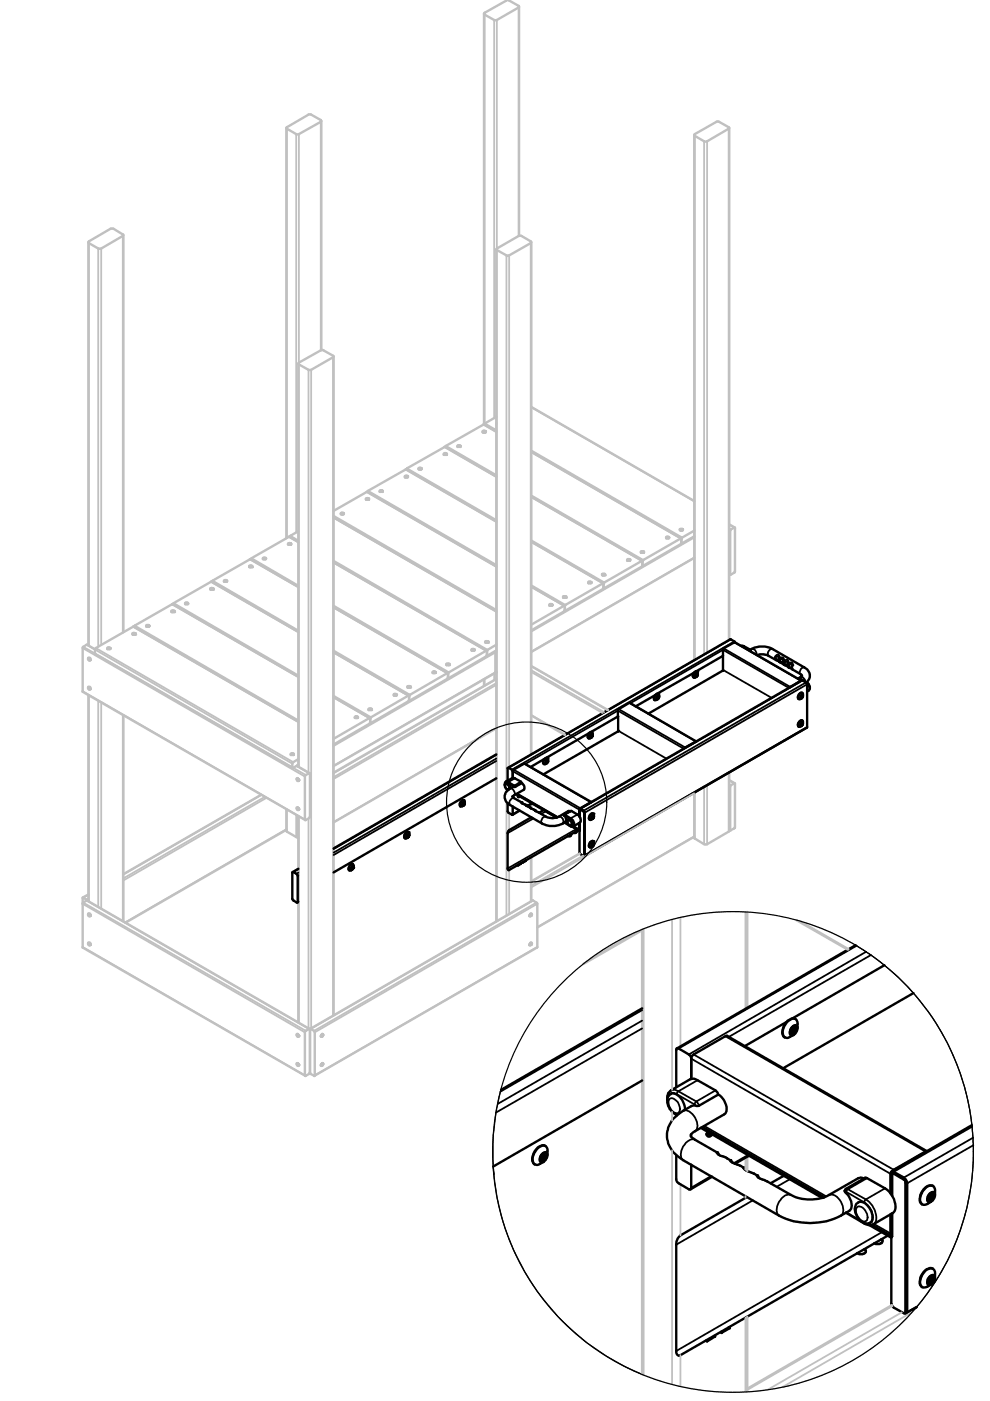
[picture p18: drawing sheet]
<svg xmlns="http://www.w3.org/2000/svg" width="210mm" height="297mm" viewBox="0 0 210 297" stroke-linecap="round" stroke-linejoin="round" font-family="sans-serif">
<!-- layer: Visible (ISO) -->
<g fill="none" stroke="#c0c0c0" stroke-width=".51">
<path d="M102.6 2.9v87.1M107.5 0l-4.8 2.7v.3l2.1 1.3h.5l4.7-2.8v-.2l-2.2-1.3M110 1.4v48.6M60.7 27.1v87M60.8 27l4.7-2.8h.4l2.2 1.4-4.8 2.9h-.4l-2.1-1.2zM68.1 25.6v48.6M147.2 28.6v111.4M147.3 28.4l4.9-2.7 2.4 1.4-4.8 2.9h-.4l-2.1-1.2-.1-.1zM154.6 27.1v108.6M18.7 51.4v85.4M18.8 51.2l4.8-2.8 .5 .1 2.1 1.3-.2 .2-4.7 2.8-.5-.1-1.9-1.2zM26.2 49.8v84.2"/>
<path d="M105.2 52.9v142.5M105.3 52.8l4.7-2.8h.6l2 1.3-.1 .2-4.9 2.8-2.3-1.3zM112.6 51.4v108.5M63.2 77.1v85.4M63.3 76.9l5-2.7 2.4 1.4-4.9 2.9-.4-.1-2-1.1zM70.7 75.6v139.7M86.2 99.6l.1-.3 8.1-4.6 10.8 6.3M105.2 88.4l-2.4 1.4-.1 .2M105.2 91.5l-2.7-1.5-7.9 4.5-.2 .3M105.2 89.8v.1M112.6 86.3l34.6 19.9M112.6 95.8l31.8 18.4"/>
<path d="M63.2 112.6l-1.6 1-.2 .2M63.2 114.9l-1.9-1.1-8 4.5-.2 .3M70.7 108.3l7.2-4 27.3 15.8M70.7 109.7l34.5 19.9M70.7 119.2l32.5 18.8M77.9 104.3l.1-.2 8.1-4.6 19.1 11M112.6 105.3l23.6 13.6M112.6 114.9l15.4 8.8M136.2 119l-.1-.1-8 4.6-.1 .3M136.2 119.8l-.1 .3-8 4.6-.1-.1M136.2 119v.8M136.2 119.9h.1"/>
<path d="M144.5 114.3l-.2-.1-8 4.5-.1 .3M144.5 115l-.2 .4-7.9 4.5-.2-.1M144.5 114.3v.7M144.5 115.2h.1M147.2 112.5l-2.6 1.5-.1 .3M147.2 113.7l-2.5 1.5-.2-.2M147.2 118.3l-34.6 19.9M28.4 132.9l.2-.3 8-4.5 26.6 15.4M36.6 128.1l.2-.2 8-4.6 18.4 10.7M44.9 123.4l.2-.3 8-4.6 10.1 5.9M70.7 128.8l24.2 13.9M70.7 138.3l16 9.2"/>
<path d="M103.3 138.1l-.2-.1-8 4.5-.1 .4M103.3 138.9l-.2 .3-7.9 4.5-.2-.1M103.3 138.1v.8M103.3 139h.1M105 138.1v4.6l.2-.2-34.5 19.9M105.2 136.7l-1.8 1.1-.1 .3M105.2 137.9l-1.8 1.1-.1-.1M112.6 124.4l7.1 4M119.7 129.5h.1M119.8 128.6l-.2-.2-7 4M119.8 129.3l-.2 .4-7 4M119.8 128.6v.7"/>
<path d="M128 123.8l-.2-.1-8 4.6v.3M128 124.6l-.1 .3-8 4.6-.1-.2M128 123.8v.8M128 124.7h.1M18.7 147.4v43.7M26.2 151.6v43.8M63.2 153l-34.9-20.2-8 4.6-.2 .3 .1 1 41.8 24.1M70.7 147.8l7.7 4.5M78.5 152.4l-.2-.1-7.6 4.3M78.5 153.1l-.1 .4-7.7 4.3M78.5 152.4v.7M78.5 153.3h.1"/>
<path d="M86.7 147.6l-.1-.1-8 4.6-.1 .3M86.7 148.4l-.1 .3-7.9 4.6-.2-.2M86.7 147.6v.8M86.7 148.5h.1M95 142.9l-.2-.2-7.9 4.6-.2 .3M95 143.6l-.1 .3-8 4.6-.2-.1M95 142.9v.7M95 143.7h.1M102.6 144v1.4M60.7 171.6v4.6l2.4 1.3M63 162.3l.1 .1M63.2 161l-1.2 .7v1l.2 .1 1-.6"/>
<path d="M63.2 173.1v43.7M112.6 170.4v1M154.6 163.8v12.4l-4.9 2.9-.4-.1-2.1-1.3v-9.6M112.6 181.7v9.4M65.7 227.5h.1"/>
</g>
<!-- layer: Visible Narrow (ISO) -->
<g fill="none" stroke="#c0c0c0" stroke-width=".38">
<path d="M102.7 3.1v86.7M104.8 4.2v84.5M105.3 4.2v48.5M110 1.6v48.4M60.8 27.3v86.7M62.8 28.4v84.5M63.4 28.4v48.5M68 25.8v48.5M147.3 28.8v111.1M149.3 30v108.7M149.9 30v108.4M154.5 27.3v108.4"/>
<path d="M18.9 51.5v85.4M20.8 52.7v84.4M21.5 52.7v84.1M26 50v84.1M105.3 53v142.2M107.4 54.2v111.5M107.9 54.2v108.4M112.5 51.5v108.5M63.4 77.3v85.3M65.4 78.4v85.4M66 78.4v139.6M70.6 75.7v139.7"/>
<path d="M86 99.6l19.2 11.1M86.3 99.3l18.9 10.9M94.2 94.8l11 6.3M94.6 94.5l10.6 6.2M102.5 90l2.7 1.6M102.8 89.8l2.4 1.4M112.6 86.3l34.6 20M112.6 95.5l32.1 18.5M112.6 95.9l31.7 18.3M53 118.6l10.2 5.9M53.3 118.3l9.9 5.8M61.2 113.8l2 1.2"/>
<path d="M61.6 113.6l1.6 1M70.7 109.3l34.5 20M70.7 109.8l34.5 19.9M70.7 118.9l32.7 18.9M70.7 119.3l32.4 18.7M77.7 104.3l27.5 15.9M78 104.1l27.2 15.6M112.6 105l23.8 13.7M112.6 105.4l23.5 13.5M112.6 114.5l15.5 9M112.6 114.9l15.2 8.8M144.1 112.2l.6-.1 .1 .2-.6 .1z"/>
<path d="M147.2 114l-34.6 19.9M147.2 118.2l-34.6 20M20.1 137.7l41.9 24.2M20.1 138.5l41.9 24.2M20.3 137.4l41.9 24.2M28.2 132.9l35 20.2M28.6 132.6l34.6 20.1M36.4 128.1l26.8 15.5M36.8 127.9l26.4 15.3M44.7 123.4l18.5 10.6M45.1 123.1l18.1 10.6M70.7 128.4l24.5 14.1"/>
<path d="M70.7 128.8l24.1 13.9M70.7 137.9l16.2 9.4M70.7 138.4l15.9 9.1M105 138.3l.2-.1-34.5 20M112.6 124.1l7.3 4.2M112.6 124.4l7 4M18.9 147.4v43.7M20.8 148.6v43.7M21.5 148.9v43.7M26 151.6v43.6M70.7 147.5l8 4.6M70.7 147.9l7.6 4.4"/>
<path d="M102.7 143.9v1.4M104.8 142.8v1.4M105 142.5l.2-.1-34.5 20M60.8 171.6v4.7M62.8 172.8v4.7M63.2 162.4v.1M63.4 173.2v43.6M65.4 173.5v44.5M107.4 167.2v.7M107.4 170v24.1M107.9 172.4v3.6M112.5 170.5v.9"/>
<path d="M112.5 173.2v.1M147.3 168v9.8M149.3 166.8v12.2M149.9 166.5v12.5M154.5 163.8v12.5M107.9 184.5v9.3M112.5 181.8v9.3"/>
</g>
<!-- layer: Visible (ISO) -->
<g fill="none" stroke="#000" stroke-width=".51">
<path d="M153.3 139.1l-5.6 3.2M155.8 136.2l-2.5 1.5v4.5M155.8 136.2l14.1 8.1-2.4 1.4M155.8 136.2l-1-.6-47.1 27.2M157.2 137h.4l1.4 .7 .1 .3M159.1 137.8a4.8 4.8 0 0 1 4.7-.2l6.8 3.9a1.86 1.86 0 0 1 .4 3.2M160.5 138.9a2.96 2.96 0 0 1 2.4 .2l2.2 1.1M165.1 139.4a.95 .95 0 0 0 .9 1.3l.1 .1M166.1 139.9a.89 .89 0 0 0 .7 1.3l.2 .1M105.2 159.9l-34.5 20M124.9 155.4l-9 5.2M131.1 155l-.1-4.5 2.5-1.5 14.1 8.2-2.4 1.3"/>
<path d="M131.1 151.9l-5.8 3.3M131.1 155.1l-15.9 9.1M138.9 147.4l-4.2 2.4M147.2 142.6l-7.8 4.5M153.3 142.1v.1M153.3 142.2l-15.8 9.1M167 140.4a.89 .89 0 0 0 .8 1.4h.2M168 141v.9l2.1 1.3-.9 .7M169.4 144l.2-.1 1.4 .7a1.24 1.24 0 0 1 .4 1.8l-.3 .2M169.7 152.8a.32 .32 0 0 1 .4-.1 .32 .32 0 0 1 .1 .4v.6l-.5 .3a.45 .45 0 0 1-.5-.2 .45 .45 0 0 1 .1-.5zM169.7 147a.32 .32 0 0 1 .4-.1 .32 .32 0 0 1 .1 .3v.6l-.5 .4a.45 .45 0 0 1-.5-.2 .45 .45 0 0 1 .1-.6zM169.9 153.6h.1"/>
<path d="M169.9 153.5v.1M169.9 147.8h.1M169.9 147.7h.1M169.9 153.5l.2 .2M169.9 153.6v.1M169.9 153.7h.1M169.9 147.7l.2 .1M169.9 147.8v.1M169.9 153.5h.1M169.9 147.6l.1 .1M169.9 147.7v.1M170 153.6h.1"/>
<path d="M170 147.8h.1M170 153.5h-.1M170 147.7h-.1M170 147.6h-.1l.1 .1M170 153.5l-.1 .1M170 153.4v.1M170 147.6h.1M170.1 153.2l-.4 .3v.3M170.1 147.4l-.4 .3v.2M170.1 153.3l-.1 .2M170.1 147.5l-.1 .1M170.1 152.8a.86 .86 0 0 0-.8 .4 .86 .86 0 0 0 .1 .9"/>
<path d="M170.1 146.9a.8 .8 0 0 0-.8 .4 .8 .8 0 0 0 .1 .9M170.2 153.3l-.1 .4-.3 .1M170.2 147.4l-.1 .5-.3 .1M171.1 144.8a1.11 1.11 0 0 1 .6 1M171.1 154.3l-47.2 27.2M86 176.7a.4 .4 0 0 1 .3-.3 .4 .4 0 0 1 .4 .2v.7l-.5 .4a.43 .43 0 0 1-.5-.2 .43 .43 0 0 1 .2-.5zM86.4 177.3h.1M86.4 177.2v.1M86.5 177.3h-.1M86.5 177.2h.1M86.5 177.1h.1M86.5 177.2l-.1 .1"/>
<path d="M86.5 177v.2M86.5 177.3v.1M86.6 176.9l-.4 .3v.3M86.6 176.5a.8 .8 0 0 0-.8 .3 .8 .8 0 0 0 .1 .9M86.7 177v.3l-.3 .2M98 169.7a.33 .33 0 0 1 .4-.1 .33 .33 0 0 1 .2 .4l-.1 .6-.5 .3a.41 .41 0 0 1-.5-.1 .41 .41 0 0 1 0-.5zM98.2 170.5v.1M98.2 170.5h.1M98.2 170.5h-.1M98.2 170.4h.1M98.3 170.6h.1M98.3 170.4h.1"/>
<path d="M98.3 170.3l-.1 .2M98.4 170.2l-.3 .2-.1 .3M98.4 169.7a.86 .86 0 0 0-.8 .4 .86 .86 0 0 0 .1 .9M98.4 170.4h.1M98.5 170.2l-.1 .4-.3 .1M105.2 165l-34.5 20M107.6 170.3v1.8l1 .7 .1-.1v-1.7M107.6 167.5v.1M108.3 167.1l-.1-.4a.7 .7 0 0 0-1-.6 .67 .67 0 0 0 0 1l.4 .3M108.7 163.5l.2-.3 2.4-1.3 14 8.1-2.4 1.4M108.7 163.5l-.2-.3-.7-.4-.2 .1v2.6M108.7 163.5v1.5"/>
<path d="M108.7 168.8v.2M109.4 168.4l8.6 4.9M109.5 168.3l8.6 5M109.8 168.8a.19 .19 0 0 0 .2 .2 .19 .19 0 0 0 .2-.2M110 168.7l-.1 .1M110 168.8h.1M110 168.8v.1M110.2 171.9l-1.6 .9M110.6 166a.98 .98 0 0 1 .5 1.4l-2.5 1.5 2.1 1.4M110.6 166l-1.4 .9-.4-.1-.7 .4a1.91 1.91 0 0 0-1.1 1.7 1.91 1.91 0 0 0 1.1 1.8l6.8 3.9a4.3 4.3 0 0 0 5.1-.6v-.4l-.4-.8 1.4-.9 1.7 .9a1.21 1.21 0 0 1 .2 1.6M110.6 166l-.2-.3-1.6-.8-1.5 .8-.3 .7M110.6 170.2l1.9 1.2"/>
<path d="M112.5 171.3l3.3 1.9a3.1 3.1 0 0 0 2.7 0l2-1.3 .4 .1M112.6 173.3l-4.7 2.7-.2 .3-.1 8 .2 .2 14.8-8.5M112.8 170.4l-1 .5M115.3 171.8l-1 .5M115.4 160.9l-2.9 1.7M115.8 172l2.2 1.3M119.6 174.4l1.5 .8h.4l1.4-.8M120.4 173.7a.86 .86 0 0 1 1 .4 .86 .86 0 0 1-.1 1 .95 .95 0 0 1-.9-1.4zM121 177a.31 .31 0 0 1-.2 .3 .31 .31 0 0 1-.3 0M121.4 175.2l.8 .6M122.2 176.3a.31 .31 0 0 1-.1 .3 .31 .31 0 0 1-.4 0M122.8 174.5v1.5l-1.3-.8"/>
<path d="M122.9 171.5l47.1-27.2 1.1 .6v9.3l-47.1 27.2v-9.3l-.9-.6-.3 .1v1.4M122.9 174.4v1.7l-1.6-.9M123.9 172.3l-1-.7v1.6M123.9 172.3l-.1-.3-.9-.4v1.5M123.9 172.3v9.2l-1-.6v-6.4M125.2 172.8a.4 .4 0 0 1 .3-.4 .4 .4 0 0 1 .4 .3v.6l-.5 .5a.43 .43 0 0 1-.5-.2 .43 .43 0 0 1 .1-.6zM125.2 178.6a.4 .4 0 0 1 .3-.3 .4 .4 0 0 1 .4 .2v.7l-.5 .4a.43 .43 0 0 1-.5-.2 .43 .43 0 0 1 .1-.5zM125.6 173.3v.1M125.6 173.3h.1M125.6 179.2h.1M125.6 179.1v.1M125.6 173.3l.1 .1"/>
<path d="M125.6 173.3l-.1 .2M125.6 179.1l.1 .1M125.6 179.2l-.1 .1M125.6 173.2l.1 .1M125.6 179.1h.1M125.7 173.3h.1M125.7 179.2h.1M125.7 173.3h-.1M125.7 179.1h-.1M125.7 173.2h-.2l.2 .1M125.7 179.1h-.2h.2M125.7 173.2h.1"/>
<path d="M125.7 179v.1M125.7 173l-.3 .3v.2M125.7 178.8l-.3 .3v.3M125.7 173.1v.1M125.7 178.9v.2M125.8 172.5a.8 .8 0 0 0-.8 .4 .8 .8 0 0 0 0 .9M125.8 178.4a.8 .8 0 0 0-.8 .3 .8 .8 0 0 0 0 .9M125.9 173v.3l-.4 .3M125.9 178.9l-.1 .4-.3 .1M62 185l.2-.1 .9 .7v5.6l-.1 .2-1-.8zM63.2 191.2l-.1 .2M63.2 184.2l-1.2 .7"/>
<path d="M74.3 183.4a.37 .37 0 0 1 .4-.2 .37 .37 0 0 1 .3 .4v.4l-.2 .3a.47 .47 0 0 1-.7 .2 .47 .47 0 0 1-.1-.7zM74.6 184h.1M74.6 184.1h-.1M74.6 184.1l.1 .1M74.7 184.1h.1M74.7 184h.1M74.7 184v.1M74.7 183.9h.2M74.7 183.9v.1M74.8 184h.1M74.8 183.7l-.3 .3v.3M74.9 183.2a.8 .8 0 0 0-.8 .4 .8 .8 0 0 0 0 .9"/>
<path d="M74.9 183.8v.3l-.4 .2M109.8 183.4v.1M110.3 183.1h.1M110.4 183.2l-.5 .3M110.4 183.1v.1M110.8 182.8l.1 .1M110.9 182.8l-.1 .1M111.4 182.5l-.5 .4M123.9 181.3l.1 .1"/>
</g>
<!-- layer: Visible Narrow (ISO) -->
<g fill="none" stroke="#000" stroke-width=".38">
<path d="M153.4 137.5l14.2 8.2M154.9 135.6l-47.1 27.2M155.7 136.2l14.1 8.1M155.7 136l-47.2 27.2M157.2 137h.5M157.7 137h.1M157.7 137l-.2 .1M157.7 137l1.2 .8M158.9 137.8l.2 .2M158.9 137.8h-.2M159 137.7l-.1 .1M159.4 137.6l.2-.1 .5 .4 .3 1"/>
<path d="M163.8 137.6a.98 .98 0 0 0-.9 1.5M164.5 139.9a.59 .59 0 0 1-.1-.8 .59 .59 0 0 1 .8-.1v.9M165 139.8l.2 .1M165 139.9l.1 .1M165.1 139.4v-.1a.37 .37 0 0 0-.6 0 .37 .37 0 0 0 .2 .6l.4 .2M165.2 139.9l-.1 .1M166.1 139.9v-.1a.38 .38 0 0 0-.6 .1 .38 .38 0 0 0 .2 .5l.3 .2M131.1 154.9l10.2 5.9M131.2 150.4l14.1 8.1M133.4 149l14.2 8.2M145 158.7l-14-8-19.6 11.3M153.3 142l10.3 5.9"/>
<path d="M165.1 140l.1 .3M165.4 140.4a.59 .59 0 0 1-.1-.8 .59 .59 0 0 1 .9 0l-.1 .8M166 140.4h.1M166 140.4l.1 .2M166.1 140.6l.1 .3M166.1 140.4v.2M166.4 141a.59 .59 0 0 1-.1-.8 .59 .59 0 0 1 .8-.1l-.1 .9M166.9 140.9l.1 .1M166.9 141l.1 .1M167 141.1l.1 .4M167 140.4l-.1-.1a.39 .39 0 0 0-.5 .2 .39 .39 0 0 0 .3 .5l.2 .2M167 141v.1"/>
<path d="M167.3 145.8l-14-8-19.6 11.3M167.9 141.5h.1M167.9 141.5l.1 .2M168 141.7l.1 .3M168 141.5v-.4a.47 .47 0 0 0-.2-.7 .47 .47 0 0 0-.6 .4l-.1 .5 .2 .3M168 141a.35 .35 0 0 0-.6-.2 .35 .35 0 0 0 0 .6l.5 .3M168 141.5v.2M169.5 143.9h.2M169.7 143.9h.1M169.7 143.9l-.2 .2M169.7 143.9l1.2 .8M169.7 143.6a1.05 1.05 0 0 1 1.1 .9"/>
<path d="M169.8 153.5l.2-.2a.26 .26 0 0 1 .1 .3 .26 .26 0 0 1-.4 .1zM169.9 153.6v.1M169.9 153.6h.1M169.9 147.5a.19 .19 0 0 1 .2-.1 .19 .19 0 0 1 .1 .3l-.4 .3zM169.9 147.8v.1M169.9 153.5h.1M169.9 153.7h.1M169.9 147.6l.1 .1M169.9 147.6h.1M170 147.8h.1M170 153.5l-.1 .1M170 153.7h-.1"/>
<path d="M170 153.5l.1 .2-.2-.1M170 153.5h-.1M170 153.5h.1M170 147.6l-.1 .2M170 147.8l-.1 .1M170 147.7v.1h-.1M170 147.7h.1M170.1 153.2l.1 .1a.33 .33 0 0 1-.1 .4 .33 .33 0 0 1-.4 .1M170.1 147.4l.1 .1a.33 .33 0 0 1-.1 .4 .33 .33 0 0 1-.4 0M170.1 153.4l-.1 .1M170.1 153.3v.1M170.1 153.5v.1"/>
<path d="M170.1 153.6h.1M170.1 153.6l-.1 .1M170.1 153.4h.1M170.1 147.5l-.1 .1M170.1 147.7v.1M170.1 147.8h.1M170.1 147.5h.1M170.1 153.4v.1M170.1 147.5v.1M170.1 147.6v.1M170.2 144.3l-47.1 27.2M170.2 153.4v-.2a.4 .4 0 0 0-.4 .2 .4 .4 0 0 0 .1 .5h.1"/>
<path d="M170.2 147.6v-.2a.4 .4 0 0 0-.4 .2 .4 .4 0 0 0 .1 .5h.1M170.6 141.5a.92 .92 0 0 0-.9 1.4M170.9 144.7l.4 .3 .2 .5a.76 .76 0 0 1-.1 .9M170.9 144.7l-47.1 27.2M171 144.6l-.1 .1M171.1 145.1l-47.1 27.2M86.4 177.3h.1M86.4 177h.3v.3a.22 .22 0 0 1-.2 .2 .22 .22 0 0 1-.3-.2zM86.4 177.3l.1 .1M86.4 177.2v.1M86.4 177.2l.2 .1zM86.4 177.2l.1 .1"/>
<path d="M86.5 177.1l-.1 .1M86.5 177l.1 .2M86.5 177.2h.1M86.5 177.2l.1 .1-.2-.1M86.5 177.3v.1M86.5 177v.1M86.5 177.3h.1M86.6 176.9a.33 .33 0 0 1 .1 .4 .33 .33 0 0 1-.5 .2M86.6 177.1v.1M86.6 177.2l-.1 .2M86.8 177.1l-.1-.1a.35 .35 0 0 0-.5 .1 .35 .35 0 0 0 .3 .5M98.1 170.5h.1"/>
<path d="M98.1 170.5l.1 .1M98.2 170.2h.3a.29 .29 0 0 1-.1 .4 .29 .29 0 0 1-.4 0zM98.2 170.6v.1M98.2 170.5v.1M98.2 170.4l-.1 .1M98.3 170.5h.1M98.2 170.4v.1M98.2 170.5h.1M98.2 170.4h.1M98.3 170.3v.1M98.3 170.4h.1M98.3 170.5l-.1 .2"/>
<path d="M98.3 170.3l-.1 .1M98.3 170.4l.1 .1M98.4 170.2l.1 .1a.31 .31 0 0 1-.1 .3 .31 .31 0 0 1-.4 .1M98.4 170.4h.1M98.4 170.4h-.1M98.4 170.4v.1M98.6 170.3a.22 .22 0 0 0-.3-.2 .22 .22 0 0 0-.2 .2 .27 .27 0 0 0-.1 .3 .27 .27 0 0 0 .3 .2M105.2 161.3l-34.5 20M105.2 160.8l-34.5 20M105.2 160.1l-34.5 19.9M107.1 166.4a.57 .57 0 0 1 .7 .3 .57 .57 0 0 1-.1 .7l-.4-.3zM107.3 165.7l.5 .1-.1 .2"/>
<path d="M107.7 166l-.3-.1-.3 .3M107.7 166l1.3 .7M108.1 167.2a.98 .98 0 0 1 .9 1.4M108.7 163.5l14.2 8.2M108.9 163.2l14.2 8.2M109 169.2a.98 .98 0 0 0-.9 1.5M109 166.7v.2M109.1 166.5l.2 .3M109.1 166.5l-.1 .2M109.2 165l-1.4 .8 1.3 .7M109.7 168.3l8.5 4.9M109.8 168.8l.1-.2v.4l.3-.2"/>
<path d="M109.9 168.8h.1M110 168.8h.1M110 168.8v.1M110 168.7l-.1 .1M110 168.9h.1M110.1 168.8v.1M110.1 171.8l-1.4 .8M110.4 165.7l-1.3 .8M110.6 170.1v.2l.7 .2M111.1 161.9l14.2 8.2M111.5 170.7l.1 .2 .6 .2M112.4 171.2l.8 .4"/>
<path d="M112.7 170.3l-1 .6M113.1 173.5l-5.5 3.1M113.3 171.8l.2 .2 .6 .2M115.8 173.2a.95 .95 0 0 0-.9 1.4M115.8 172l-1.1 .6M118.5 173.2a.95 .95 0 0 1 .8 1.4M119.6 173h.1M119.6 172.7h.2l-.1 .3M119.7 174.4l.9 .5M119.7 173l1.3 .7M120.5 174a.64 .64 0 0 1 .6 .3 .64 .64 0 0 1-.1 .7 .67 .67 0 0 1-.5-1zM121 177v.3l-.5-.1"/>
<path d="M121 173.7a.87 .87 0 0 1 .2 1.5h-.1M121 175.1v.1M121 173.5l.7 .7a.76 .76 0 0 1-.1 1l1.3 .7M121 173.5v.2M121.2 171.9l-1.4 .8 1.2 .8M122.2 176.3a.29 .29 0 0 1-.2 .3 .29 .29 0 0 1-.3-.1M122.2 175.8l-14.6 8.3M122.4 172.7l-1.4 .8M125.5 179.1l.2-.2a.26 .26 0 0 1 .1 .3 .26 .26 0 0 1-.4 .1zM125.5 173.1l.2-.1a.26 .26 0 0 1 .1 .4 .26 .26 0 0 1-.4 .1zM125.6 173.3l-.1 .2M125.6 173.3h.1"/>
<path d="M125.6 173.2v.1M125.6 173.2h.1M125.6 173.2l.1 .1h-.1M125.6 179.2l-.1 .1M125.6 179.2h.1M125.6 179.1v.1M125.6 179.1h.1M125.6 179.1l.1 .1h-.1M125.7 173a.33 .33 0 0 1 .1 .4 .33 .33 0 0 1-.4 .1M125.7 178.8a.33 .33 0 0 1 .1 .4 .33 .33 0 0 1-.4 .2M125.7 173.4l-.2 .1M125.7 173.1v.1"/>
<path d="M125.7 173.2v.1M125.7 173.3h.1M125.7 173.3v.1M125.7 173.1h.1M125.7 178.9v.2M125.7 179.1h.1M125.7 179.1l.1 .1M125.7 178.9h.1M125.8 179.2h.1M125.8 173.1v.1M125.8 173.2h-.1M125.8 179.2l-.3 .1"/>
<path d="M125.8 178.9v.1M125.8 179l-.1 .1M125.9 173.2v-.2a.45 .45 0 0 0-.4 .2 .45 .45 0 0 0 0 .5l.2-.1M125.9 179v-.2a.45 .45 0 0 0-.4 .2 .45 .45 0 0 0 0 .5h.2M63.2 191.1l-.1 .1M63.2 185.6l-.1 .1M63.2 185l-.3 .3M63.2 184.3l-1 .6M74.5 183.9l.2-.1a.28 .28 0 0 1 .1 .3 .28 .28 0 0 1-.3 .2zM74.5 184.1h.1M74.6 184.1h.1M74.6 184l-.1 .1"/>
<path d="M74.6 184l.1 .1zM74.6 184.1h-.1M74.6 184v.1M74.7 184.1v.1M74.7 183.9h.2M74.7 183.9v.2l-.1-.1M74.7 184.2h.1M74.7 183.8l-.1 .2M74.7 183.8v.1M74.7 183.9h.1M74.8 183.7l.1 .1a.33 .33 0 0 1 0 .4 .33 .33 0 0 1-.4 .1M74.9 183.9l-.2 .2"/>
<path d="M75 183.9l-.1-.2a.4 .4 0 0 0-.4 .2 .4 .4 0 0 0 .1 .5h.1M110.4 183.1l-.6 .3M111.4 182.5l-.6 .4"/>
</g>
<!-- layer: Visible (ISO) -->
<g fill="#000">
<circle cx="165.1" cy="139.4" r=".25"/>
<circle cx="166.1" cy="139.9" r=".25"/>
<circle cx="131.1" cy="155" r=".25"/>
<circle cx="167" cy="140.4" r=".25"/>
<circle cx="168" cy="141" r=".25"/>
<circle cx="169.4" cy="148.2" r=".25"/>
<circle cx="169.9" cy="153.6" r=".25"/>
<circle cx="169.9" cy="147.8" r=".25"/>
<circle cx="169.9" cy="147.6" r=".25"/>
<circle cx="169.9" cy="153.5" r=".25"/>
<circle cx="170" cy="153.5" r=".25"/>
<circle cx="170" cy="147.6" r=".25"/>
<circle cx="170" cy="147.7" r=".25"/>
<circle cx="170.1" cy="147.5" r=".25"/>
<circle cx="85.9" cy="177.7" r=".25"/>
<circle cx="86.4" cy="177.3" r=".25"/>
<circle cx="86.4" cy="177.2" r=".25"/>
<circle cx="86.5" cy="177.4" r=".25"/>
<circle cx="86.5" cy="177" r=".25"/>
<circle cx="86.5" cy="177.1" r=".25"/>
<circle cx="86.6" cy="176.5" r=".25"/>
<circle cx="98.1" cy="170.5" r=".25"/>
<circle cx="98.2" cy="170.4" r=".25"/>
<circle cx="98.2" cy="170.5" r=".25"/>
<circle cx="98.2" cy="170.3" r=".25"/>
<circle cx="98.2" cy="170.6" r=".25"/>
<circle cx="98.3" cy="170.3" r=".25"/>
<circle cx="109.8" cy="168.8" r=".25"/>
<circle cx="109.9" cy="168.8" r=".25"/>
<circle cx="110" cy="168.8" r=".25"/>
<circle cx="110.6" cy="170.1" r=".25"/>
<circle cx="111.5" cy="170.7" r=".25"/>
<circle cx="112.4" cy="171.2" r=".25"/>
<circle cx="113.3" cy="171.8" r=".25"/>
<circle cx="121" cy="177" r=".25"/>
<circle cx="122.2" cy="176.3" r=".25"/>
<circle cx="125" cy="173.8" r=".25"/>
<circle cx="125" cy="179.6" r=".25"/>
<circle cx="125.5" cy="173.2" r=".25"/>
<circle cx="125.5" cy="179.1" r=".25"/>
<circle cx="125.6" cy="173.2" r=".25"/>
<circle cx="125.6" cy="173.3" r=".25"/>
<circle cx="125.6" cy="179.1" r=".25"/>
<circle cx="125.6" cy="179.2" r=".25"/>
<circle cx="125.7" cy="173.2" r=".25"/>
<circle cx="125.7" cy="179.1" r=".25"/>
<circle cx="125.7" cy="173.3" r=".25"/>
<circle cx="125.7" cy="173.1" r=".25"/>
<circle cx="125.7" cy="178.9" r=".25"/>
<circle cx="125.8" cy="172.5" r=".25"/>
<circle cx="125.8" cy="178.4" r=".25"/>
<circle cx="74.5" cy="184.1" r=".25"/>
<circle cx="74.6" cy="184.1" r=".25"/>
<circle cx="74.6" cy="184" r=".25"/>
<circle cx="74.7" cy="183.9" r=".25"/>
<circle cx="74.9" cy="183.9" r=".25"/>
</g>
<!-- layer: Visible Narrow (ISO) -->
<g fill="#000">
<circle cx="169.9" cy="153.6" r=".19"/>
<circle cx="169.9" cy="153.5" r=".19"/>
<circle cx="169.9" cy="147.9" r=".19"/>
<circle cx="169.9" cy="147.8" r=".19"/>
<circle cx="169.9" cy="153.7" r=".19"/>
<circle cx="169.9" cy="147.6" r=".19"/>
<circle cx="169.9" cy="147.7" r=".19"/>
<circle cx="170" cy="153.5" r=".19"/>
<circle cx="170" cy="153.7" r=".19"/>
<circle cx="170" cy="147.8" r=".19"/>
<circle cx="170" cy="153.6" r=".19"/>
<circle cx="170" cy="147.6" r=".19"/>
<circle cx="170.1" cy="153.7" r=".19"/>
<circle cx="170.1" cy="153.6" r=".19"/>
<circle cx="170.1" cy="153.5" r=".19"/>
<circle cx="170.1" cy="153.3" r=".19"/>
<circle cx="170.1" cy="153.4" r=".19"/>
<circle cx="170.1" cy="147.8" r=".19"/>
<circle cx="170.1" cy="147.6" r=".19"/>
<circle cx="170.1" cy="147.5" r=".19"/>
<circle cx="170.9" cy="144.7" r=".19"/>
<circle cx="86.4" cy="177.3" r=".19"/>
<circle cx="86.4" cy="177.2" r=".19"/>
<circle cx="86.5" cy="177.3" r=".19"/>
<circle cx="86.5" cy="177.1" r=".19"/>
<circle cx="86.5" cy="177.2" r=".19"/>
<circle cx="86.5" cy="177.4" r=".19"/>
<circle cx="86.5" cy="177" r=".19"/>
<circle cx="86.6" cy="177.2" r=".19"/>
<circle cx="86.6" cy="177.3" r=".19"/>
<circle cx="98.1" cy="170.5" r=".19"/>
<circle cx="98.2" cy="170.6" r=".19"/>
<circle cx="98.2" cy="170.3" r=".19"/>
<circle cx="98.2" cy="170.4" r=".19"/>
<circle cx="98.2" cy="170.5" r=".19"/>
<circle cx="98.3" cy="170.3" r=".19"/>
<circle cx="98.3" cy="170.4" r=".19"/>
<circle cx="98.3" cy="170.5" r=".19"/>
<circle cx="98.3" cy="170.6" r=".19"/>
<circle cx="98.4" cy="170.4" r=".19"/>
<circle cx="107.7" cy="167.5" r=".19"/>
<circle cx="109.9" cy="168.8" r=".19"/>
<circle cx="110" cy="168.8" r=".19"/>
<circle cx="110" cy="168.9" r=".19"/>
<circle cx="125.5" cy="173.5" r=".19"/>
<circle cx="125.5" cy="173.3" r=".19"/>
<circle cx="125.5" cy="179.3" r=".19"/>
<circle cx="125.5" cy="173.2" r=".19"/>
<circle cx="125.5" cy="179.1" r=".19"/>
<circle cx="125.6" cy="173.3" r=".19"/>
<circle cx="125.6" cy="173.2" r=".19"/>
<circle cx="125.6" cy="179.2" r=".19"/>
<circle cx="125.6" cy="179.1" r=".19"/>
<circle cx="125.7" cy="173.4" r=".19"/>
<circle cx="125.7" cy="173.2" r=".19"/>
<circle cx="125.7" cy="179.2" r=".19"/>
<circle cx="125.7" cy="173.3" r=".19"/>
<circle cx="125.7" cy="179.1" r=".19"/>
<circle cx="125.7" cy="173.1" r=".19"/>
<circle cx="125.7" cy="178.9" r=".19"/>
<circle cx="125.8" cy="173.1" r=".19"/>
<circle cx="125.8" cy="173.3" r=".19"/>
<circle cx="125.8" cy="179.2" r=".19"/>
<circle cx="125.8" cy="179" r=".19"/>
<circle cx="74.5" cy="184.1" r=".19"/>
<circle cx="74.6" cy="184.1" r=".19"/>
<circle cx="74.6" cy="184" r=".19"/>
<circle cx="74.7" cy="183.9" r=".19"/>
<circle cx="74.7" cy="184" r=".19"/>
<circle cx="74.7" cy="184.1" r=".19"/>
<circle cx="74.7" cy="184.2" r=".19"/>
<circle cx="74.9" cy="183.9" r=".19"/>
</g>
<circle cx="144.3" cy="112.4" r=".19" fill="#c0c0c0"/>
<path d="M144.3 112.4h.1" fill="none" stroke="#c0c0c0" stroke-width=".38"/>
<circle cx="144.3" cy="112.4" r=".19" fill="#c0c0c0"/>
<path d="M144.3 112.2v.2" fill="none" stroke="#c0c0c0" stroke-width=".38"/>
<circle cx="144.3" cy="112.2" r=".19" fill="#c0c0c0"/>
<path d="M144.3 112.2h.2" fill="none" stroke="#c0c0c0" stroke-width=".38"/>
<circle cx="144.5" cy="112.2" r=".19" fill="#c0c0c0"/>
<path d="M144.5 112.2h.1" fill="none" stroke="#c0c0c0" stroke-width=".38"/>
<circle cx="144.6" cy="112.2" r=".19" fill="#c0c0c0"/>
<path d="M144.6 112.2v.2" fill="none" stroke="#c0c0c0" stroke-width=".38"/>
<circle cx="144.6" cy="112.4" r=".19" fill="#c0c0c0"/>
<path d="M144.5 112.4h.1" fill="none" stroke="#c0c0c0" stroke-width=".38"/>
<circle cx="144.5" cy="112.4" r=".19" fill="#c0c0c0"/>
<path d="M144.2 112.4h.5M144.3 112.4h.2M144.3 112.2v.1v-.1l.1 .1 .2-.1M144.5 112.4h.1M144.5 112.3h.1" fill="none" stroke="#c0c0c0" stroke-width=".38"/>
<g fill="#c0c0c0">
<circle cx="144.6" cy="112.4" r=".19"/>
<circle cx="144.5" cy="112.3" r=".19"/>
<circle cx="144.5" cy="112.4" r=".19"/>
<circle cx="144.4" cy="112.3" r=".19"/>
</g>
<path d="M144.5 112.3h.1" fill="none" stroke="#c0c0c0" stroke-width=".38"/>
<circle cx="144.4" cy="112.3" r=".19" fill="#c0c0c0"/>
<path d="M144.6 112.3h-.1" fill="none" stroke="#c0c0c0" stroke-width=".38"/>
<g fill="#c0c0c0">
<circle cx="144.3" cy="112.4" r=".19"/>
<circle cx="144.5" cy="112.3" r=".19"/>
<circle cx="144.6" cy="112.2" r=".19"/>
<circle cx="144.3" cy="112.3" r=".19"/>
</g>
<path d="M144.3 112.3h.1" fill="none" stroke="#c0c0c0" stroke-width=".38"/>
<g fill="#c0c0c0">
<circle cx="144.5" cy="112.3" r=".19"/>
<circle cx="144.3" cy="112.3" r=".19"/>
</g>
<path d="M144.5 112.2v.1" fill="none" stroke="#c0c0c0" stroke-width=".38"/>
<circle cx="144.3" cy="112.3" r=".19" fill="#c0c0c0"/>
<path d="M144.5 112.2v.1" fill="none" stroke="#c0c0c0" stroke-width=".38"/>
<g fill="#c0c0c0">
<circle cx="144.3" cy="112.2" r=".19"/>
<circle cx="144.4" cy="112.3" r=".19"/>
</g>
<path d="M144.3 112.2h.1" fill="none" stroke="#c0c0c0" stroke-width=".38"/>
<!-- layer: Visible (ISO) -->
<circle cx="144.2" cy="112.4" r=".25" fill="#c0c0c0"/>
<path d="M144.2 112.4l-.1-.1 .2-.2 .5 .1-.1 .2" fill="none" stroke="#c0c0c0" stroke-width=".51"/>
<circle cx="144.6" cy="112.4" r=".25" fill="#c0c0c0"/>
<path d="M144.5 112.3l.1 .1M144.5 112.3h.1" fill="none" stroke="#c0c0c0" stroke-width=".51"/>
<circle cx="144.6" cy="112.4" r=".25" fill="#c0c0c0"/>
<path d="M144.5 112.3v.1" fill="none" stroke="#c0c0c0" stroke-width=".51"/>
<circle cx="144.5" cy="112.4" r=".25" fill="#c0c0c0"/>
<path d="M144.4 112.3l.1 .1M144.4 112.3h.1M144.5 112.3h.1" fill="none" stroke="#c0c0c0" stroke-width=".51"/>
<circle cx="144.6" cy="112.3" r=".25" fill="#c0c0c0"/>
<path d="M144.4 112.3l-.1 .1M144.5 112.3h.1" fill="none" stroke="#c0c0c0" stroke-width=".51"/>
<circle cx="144.3" cy="112.4" r=".25" fill="#c0c0c0"/>
<path d="M144.3 112.4h.1M144.5 112.3h.1M144.6 112.2l-.1 .1" fill="none" stroke="#c0c0c0" stroke-width=".51"/>
<g fill="#c0c0c0">
<circle cx="144.3" cy="112.4" r=".25"/>
<circle cx="144.6" cy="112.2" r=".25"/>
</g>
<path d="M144.3 112.2v.2M144.4 112.3h.1" fill="none" stroke="#c0c0c0" stroke-width=".51"/>
<!-- layer: Visible Narrow (ISO) -->
<path d="M102.4 91.4a.32 .32 0 0 1 .3-.1 .32 .32 0 0 1 .2 .3l-.4 .1-.2-.1zM102.5 91.6h.1" fill="none" stroke="#c0c0c0" stroke-width=".38"/>
<circle cx="102.5" cy="91.6" r=".19" fill="#c0c0c0"/>
<path d="M102.5 91.4l.1 .1M102.6 91.5l-.1 .1M102.6 91.5h.1" fill="none" stroke="#c0c0c0" stroke-width=".38"/>
<circle cx="102.5" cy="91.4" r=".19" fill="#c0c0c0"/>
<path d="M102.5 91.4h.3" fill="none" stroke="#c0c0c0" stroke-width=".38"/>
<circle cx="102.8" cy="91.4" r=".19" fill="#c0c0c0"/>
<path d="M102.8 91.4l-.1 .1" fill="none" stroke="#c0c0c0" stroke-width=".38"/>
<circle cx="102.7" cy="91.5" r=".19" fill="#c0c0c0"/>
<path d="M102.7 91.5l.1 .1" fill="none" stroke="#c0c0c0" stroke-width=".38"/>
<circle cx="102.8" cy="91.6" r=".19" fill="#c0c0c0"/>
<path d="M102.4 91.7h.5M102.5 91.5l.1 .1M102.6 91.5l-.1 .1M102.6 91.6h.1M102.6 91.5v.1M102.7 91.5v.1M102.7 91.4l.1 .2zM102.8 91.4v.1" fill="none" stroke="#c0c0c0" stroke-width=".38"/>
<g fill="#c0c0c0">
<circle cx="102.8" cy="91.6" r=".19"/>
<circle cx="102.7" cy="91.6" r=".19"/>
</g>
<path d="M102.8 91.6h.1" fill="none" stroke="#c0c0c0" stroke-width=".38"/>
<g fill="#c0c0c0">
<circle cx="102.7" cy="91.6" r=".19"/>
<circle cx="102.6" cy="91.6" r=".19"/>
<circle cx="102.7" cy="91.5" r=".19"/>
<circle cx="102.5" cy="91.6" r=".19"/>
<circle cx="102.8" cy="91.4" r=".19"/>
</g>
<path d="M102.5 91.6h.1" fill="none" stroke="#c0c0c0" stroke-width=".38"/>
<g fill="#c0c0c0">
<circle cx="102.8" cy="91.4" r=".19"/>
<circle cx="102.6" cy="91.6" r=".19"/>
</g>
<path d="M102.7 91.4h.1" fill="none" stroke="#c0c0c0" stroke-width=".38"/>
<g fill="#c0c0c0">
<circle cx="102.6" cy="91.6" r=".19"/>
<circle cx="102.7" cy="91.4" r=".19"/>
<circle cx="102.6" cy="91.5" r=".19"/>
<circle cx="102.7" cy="91.5" r=".19"/>
</g>
<path d="M102.6 91.4h.1" fill="none" stroke="#c0c0c0" stroke-width=".38"/>
<g fill="#c0c0c0">
<circle cx="102.6" cy="91.5" r=".19"/>
<circle cx="102.6" cy="91.4" r=".19"/>
<circle cx="102.5" cy="91.4" r=".19"/>
</g>
<path d="M102.5 91.4h.1" fill="none" stroke="#c0c0c0" stroke-width=".38"/>
<!-- layer: Visible (ISO) -->
<path d="M102.4 91.7a.26 .26 0 0 1 .2-.4 .26 .26 0 0 1 .3 .4M102.7 91.6h.1" fill="none" stroke="#c0c0c0" stroke-width=".51"/>
<circle cx="102.8" cy="91.6" r=".25" fill="#c0c0c0"/>
<path d="M102.7 91.6h.1" fill="none" stroke="#c0c0c0" stroke-width=".51"/>
<g fill="#c0c0c0">
<circle cx="102.8" cy="91.6" r=".25"/>
<circle cx="102.7" cy="91.6" r=".25"/>
</g>
<path d="M102.7 91.5l-.1 .1" fill="none" stroke="#c0c0c0" stroke-width=".51"/>
<circle cx="102.6" cy="91.6" r=".25" fill="#c0c0c0"/>
<path d="M102.6 91.6h.1M102.7 91.5v.1" fill="none" stroke="#c0c0c0" stroke-width=".51"/>
<circle cx="102.7" cy="91.5" r=".25" fill="#c0c0c0"/>
<path d="M102.6 91.6h-.1M102.7 91.5h.1M102.7 91.5v.1" fill="none" stroke="#c0c0c0" stroke-width=".51"/>
<circle cx="102.5" cy="91.6" r=".25" fill="#c0c0c0"/>
<path d="M102.8 91.4l-.1 .1" fill="none" stroke="#c0c0c0" stroke-width=".51"/>
<g fill="#c0c0c0">
<circle cx="102.5" cy="91.6" r=".25"/>
<circle cx="102.8" cy="91.4" r=".25"/>
<circle cx="102.6" cy="91.6" r=".25"/>
</g>
<path d="M102.5 91.4l.1 .1M102.6 91.5h.1" fill="none" stroke="#c0c0c0" stroke-width=".51"/>
<!-- layer: Visible Narrow (ISO) -->
<path d="M97 94.5a.27 .27 0 0 1 .4-.1 .27 .27 0 0 1 .1 .3h-.4zM97.2 94.7h.1" fill="none" stroke="#c0c0c0" stroke-width=".38"/>
<circle cx="97.2" cy="94.7" r=".19" fill="#c0c0c0"/>
<path d="M97.2 94.6v.1" fill="none" stroke="#c0c0c0" stroke-width=".38"/>
<circle cx="97.2" cy="94.6" r=".19" fill="#c0c0c0"/>
<path d="M97.2 94.5v.1" fill="none" stroke="#c0c0c0" stroke-width=".38"/>
<circle cx="97.2" cy="94.5" r=".19" fill="#c0c0c0"/>
<path d="M97.2 94.5h.1" fill="none" stroke="#c0c0c0" stroke-width=".38"/>
<circle cx="97.2" cy="94.5" r=".19" fill="#c0c0c0"/>
<path d="M97.2 94.5h.3" fill="none" stroke="#c0c0c0" stroke-width=".38"/>
<circle cx="97.5" cy="94.5" r=".19" fill="#c0c0c0"/>
<path d="M97.5 94.5l-.1 .1" fill="none" stroke="#c0c0c0" stroke-width=".38"/>
<circle cx="97.4" cy="94.6" r=".19" fill="#c0c0c0"/>
<path d="M97.4 94.6l.1 .1" fill="none" stroke="#c0c0c0" stroke-width=".38"/>
<circle cx="97.5" cy="94.7" r=".19" fill="#c0c0c0"/>
<path d="M97 94.7h.5M97.2 94.7h.2M97.4 94.7h.1" fill="none" stroke="#c0c0c0" stroke-width=".38"/>
<circle cx="97.2" cy="94.6" r=".19" fill="#c0c0c0"/>
<path d="M97.2 94.5h.3M97.3 94.5h.1" fill="none" stroke="#c0c0c0" stroke-width=".38"/>
<g fill="#c0c0c0">
<circle cx="97.4" cy="94.6" r=".19"/>
<circle cx="97.5" cy="94.7" r=".19"/>
<circle cx="97.4" cy="94.7" r=".19"/>
<circle cx="97.3" cy="94.7" r=".19"/>
</g>
<path d="M97.3 94.7h.1" fill="none" stroke="#c0c0c0" stroke-width=".38"/>
<g fill="#c0c0c0">
<circle cx="97.4" cy="94.6" r=".19"/>
<circle cx="97.3" cy="94.7" r=".19"/>
</g>
<path d="M97.2 94.7h.1" fill="none" stroke="#c0c0c0" stroke-width=".38"/>
<g fill="#c0c0c0">
<circle cx="97.4" cy="94.6" r=".19"/>
<circle cx="97.2" cy="94.7" r=".19"/>
<circle cx="97.5" cy="94.5" r=".19"/>
<circle cx="97.2" cy="94.6" r=".19"/>
</g>
<path d="M97.5 94.5h-.1" fill="none" stroke="#c0c0c0" stroke-width=".38"/>
<circle cx="97.2" cy="94.6" r=".19" fill="#c0c0c0"/>
<path d="M97.2 94.6h.1M97.4 94.5h.1" fill="none" stroke="#c0c0c0" stroke-width=".38"/>
<circle cx="97.3" cy="94.5" r=".19" fill="#c0c0c0"/>
<path d="M97.2 94.6h.1" fill="none" stroke="#c0c0c0" stroke-width=".38"/>
<g fill="#c0c0c0">
<circle cx="97.3" cy="94.5" r=".19"/>
<circle cx="97.2" cy="94.6" r=".19"/>
</g>
<path d="M97.3 94.5h.1" fill="none" stroke="#c0c0c0" stroke-width=".38"/>
<g fill="#c0c0c0">
<circle cx="97.2" cy="94.6" r=".19"/>
<circle cx="97.3" cy="94.5" r=".19"/>
<circle cx="97.2" cy="94.5" r=".19"/>
</g>
<path d="M97.2 94.5h.1" fill="none" stroke="#c0c0c0" stroke-width=".38"/>
<circle cx="97.2" cy="94.5" r=".19" fill="#c0c0c0"/>
<!-- layer: Visible (ISO) -->
<path d="M97.1 94.8l-.1-.1a.32 .32 0 0 1 .3-.3 .32 .32 0 0 1 .3 .3l-.1 .1M97.3 94.7h.2" fill="none" stroke="#c0c0c0" stroke-width=".51"/>
<circle cx="97.5" cy="94.7" r=".25" fill="#c0c0c0"/>
<path d="M97.3 94.6h.1" fill="none" stroke="#c0c0c0" stroke-width=".51"/>
<circle cx="97.5" cy="94.7" r=".25" fill="#c0c0c0"/>
<path d="M97.3 94.7h.1M97.4 94.6v.1" fill="none" stroke="#c0c0c0" stroke-width=".51"/>
<circle cx="97.3" cy="94.7" r=".25" fill="#c0c0c0"/>
<path d="M97.4 94.6h-.1" fill="none" stroke="#c0c0c0" stroke-width=".51"/>
<g fill="#c0c0c0">
<circle cx="97.3" cy="94.7" r=".25"/>
<circle cx="97.4" cy="94.6" r=".25"/>
</g>
<path d="M97.2 94.6h.1" fill="none" stroke="#c0c0c0" stroke-width=".51"/>
<circle cx="97.4" cy="94.6" r=".25" fill="#c0c0c0"/>
<path d="M97.2 94.7h.1" fill="none" stroke="#c0c0c0" stroke-width=".51"/>
<g fill="#c0c0c0">
<circle cx="97.4" cy="94.6" r=".25"/>
<circle cx="97.2" cy="94.7" r=".25"/>
</g>
<path d="M97.4 94.5l-.1 .1" fill="none" stroke="#c0c0c0" stroke-width=".51"/>
<circle cx="97.2" cy="94.7" r=".25" fill="#c0c0c0"/>
<path d="M97.5 94.5l-.1 .1" fill="none" stroke="#c0c0c0" stroke-width=".51"/>
<g fill="#c0c0c0">
<circle cx="97.2" cy="94.7" r=".25"/>
<circle cx="97.5" cy="94.5" r=".25"/>
</g>
<path d="M97.2 94.6h.1M97.2 94.6v.1" fill="none" stroke="#c0c0c0" stroke-width=".51"/>
<circle cx="97.2" cy="94.6" r=".25" fill="#c0c0c0"/>
<path d="M97.2 94.5v.1" fill="none" stroke="#c0c0c0" stroke-width=".51"/>
<!-- layer: Visible Narrow (ISO) -->
<path d="M141.2 113.9l.2-.1 .5 .1a.32 .32 0 0 1-.4 .3 .32 .32 0 0 1-.3-.3z" fill="none" stroke="#c0c0c0" stroke-width=".38"/>
<circle cx="141.4" cy="114" r=".19" fill="#c0c0c0"/>
<path d="M141.4 114h.1" fill="none" stroke="#c0c0c0" stroke-width=".38"/>
<circle cx="141.4" cy="114" r=".19" fill="#c0c0c0"/>
<path d="M141.4 114h.1" fill="none" stroke="#c0c0c0" stroke-width=".38"/>
<circle cx="141.4" cy="114" r=".19" fill="#c0c0c0"/>
<path d="M141.4 113.9v.1" fill="none" stroke="#c0c0c0" stroke-width=".38"/>
<circle cx="141.4" cy="113.9" r=".19" fill="#c0c0c0"/>
<path d="M141.4 113.8v.1" fill="none" stroke="#c0c0c0" stroke-width=".38"/>
<circle cx="141.4" cy="113.8" r=".19" fill="#c0c0c0"/>
<path d="M141.4 113.8l.1 .1" fill="none" stroke="#c0c0c0" stroke-width=".38"/>
<circle cx="141.5" cy="113.9" r=".19" fill="#c0c0c0"/>
<path d="M141.7 113.8l-.2 .1" fill="none" stroke="#c0c0c0" stroke-width=".38"/>
<circle cx="141.7" cy="113.8" r=".19" fill="#c0c0c0"/>
<path d="M141.7 113.9h.1M141.7 113.9v.1M141.7 113.8v.1" fill="none" stroke="#c0c0c0" stroke-width=".38"/>
<circle cx="141.7" cy="114" r=".19" fill="#c0c0c0"/>
<path d="M141.7 114h.1" fill="none" stroke="#c0c0c0" stroke-width=".38"/>
<circle cx="141.7" cy="114" r=".19" fill="#c0c0c0"/>
<path d="M141.5 114h.2" fill="none" stroke="#c0c0c0" stroke-width=".38"/>
<circle cx="141.5" cy="114" r=".19" fill="#c0c0c0"/>
<path d="M141.3 114.1l.2 .1 .3-.1M141.4 114h.1M141.4 113.9h.1M141.6 114h.1" fill="none" stroke="#c0c0c0" stroke-width=".38"/>
<circle cx="141.4" cy="113.9" r=".19" fill="#c0c0c0"/>
<path d="M141.5 113.9v.1M141.7 113.9v.1" fill="none" stroke="#c0c0c0" stroke-width=".38"/>
<g fill="#c0c0c0">
<circle cx="141.7" cy="114" r=".19"/>
<circle cx="141.6" cy="114" r=".19"/>
</g>
<path d="M141.5 114h.1" fill="none" stroke="#c0c0c0" stroke-width=".38"/>
<g fill="#c0c0c0">
<circle cx="141.7" cy="114" r=".19"/>
<circle cx="141.5" cy="114" r=".19"/>
<circle cx="141.6" cy="114" r=".19"/>
<circle cx="141.4" cy="114" r=".19"/>
<circle cx="141.7" cy="113.9" r=".19"/>
</g>
<path d="M141.4 114h.1M141.7 113.9h.1" fill="none" stroke="#c0c0c0" stroke-width=".38"/>
<circle cx="141.4" cy="114" r=".19" fill="#c0c0c0"/>
<path d="M141.5 113.9h.1" fill="none" stroke="#c0c0c0" stroke-width=".38"/>
<circle cx="141.4" cy="114" r=".19" fill="#c0c0c0"/>
<path d="M141.4 114h.1M141.5 113.9h.1" fill="none" stroke="#c0c0c0" stroke-width=".38"/>
<circle cx="141.5" cy="113.9" r=".19" fill="#c0c0c0"/>
<path d="M141.4 114h.1" fill="none" stroke="#c0c0c0" stroke-width=".38"/>
<g fill="#c0c0c0">
<circle cx="141.5" cy="113.9" r=".19"/>
<circle cx="141.4" cy="113.9" r=".19"/>
</g>
<path d="M141.4 113.8h.1" fill="none" stroke="#c0c0c0" stroke-width=".38"/>
<circle cx="141.4" cy="113.9" r=".19" fill="#c0c0c0"/>
<!-- layer: Visible (ISO) -->
<path d="M141.3 114.2a.28 .28 0 0 1 .2-.4 .28 .28 0 0 1 .3 .4" fill="none" stroke="#c0c0c0" stroke-width=".51"/>
<circle cx="141.7" cy="114" r=".25" fill="#c0c0c0"/>
<path d="M141.6 114h.1" fill="none" stroke="#c0c0c0" stroke-width=".51"/>
<g fill="#c0c0c0">
<circle cx="141.7" cy="114" r=".25"/>
<circle cx="141.5" cy="114" r=".25"/>
</g>
<path d="M141.6 114h.1" fill="none" stroke="#c0c0c0" stroke-width=".51"/>
<circle cx="141.5" cy="114" r=".25" fill="#c0c0c0"/>
<path d="M141.5 114h.1M141.7 114h-.1" fill="none" stroke="#c0c0c0" stroke-width=".51"/>
<circle cx="141.7" cy="114" r=".25" fill="#c0c0c0"/>
<path d="M141.4 114h.1" fill="none" stroke="#c0c0c0" stroke-width=".51"/>
<g fill="#c0c0c0">
<circle cx="141.6" cy="114" r=".25"/>
<circle cx="141.4" cy="114" r=".25"/>
</g>
<path d="M141.4 114h.1M141.7 113.9h-.1" fill="none" stroke="#c0c0c0" stroke-width=".51"/>
<g fill="#c0c0c0">
<circle cx="141.4" cy="114" r=".25"/>
<circle cx="141.7" cy="113.9" r=".25"/>
</g>
<path d="M141.4 113.9l.1 .1M141.4 114h.1M141.5 113.9h.1M141.5 114h.1" fill="none" stroke="#c0c0c0" stroke-width=".51"/>
<!-- layer: Visible Narrow (ISO) -->
<path d="M135.9 117l.5-.1 .1 .2-.5 .1z" fill="none" stroke="#c0c0c0" stroke-width=".38"/>
<circle cx="136.1" cy="117.1" r=".19" fill="#c0c0c0"/>
<path d="M136 117.1h.1" fill="none" stroke="#c0c0c0" stroke-width=".38"/>
<circle cx="136" cy="117.1" r=".19" fill="#c0c0c0"/>
<path d="M136 117v.1" fill="none" stroke="#c0c0c0" stroke-width=".38"/>
<circle cx="136" cy="117" r=".19" fill="#c0c0c0"/>
<path d="M136 117h.1" fill="none" stroke="#c0c0c0" stroke-width=".38"/>
<circle cx="136.1" cy="117" r=".19" fill="#c0c0c0"/>
<path d="M136.1 117h.1" fill="none" stroke="#c0c0c0" stroke-width=".38"/>
<circle cx="136.2" cy="117" r=".19" fill="#c0c0c0"/>
<path d="M136.2 117h.1" fill="none" stroke="#c0c0c0" stroke-width=".38"/>
<circle cx="136.3" cy="117" r=".19" fill="#c0c0c0"/>
<path d="M136.3 117v.1" fill="none" stroke="#c0c0c0" stroke-width=".38"/>
<circle cx="136.3" cy="117.1" r=".19" fill="#c0c0c0"/>
<path d="M136.2 117.1h.1" fill="none" stroke="#c0c0c0" stroke-width=".38"/>
<circle cx="136.2" cy="117.1" r=".19" fill="#c0c0c0"/>
<path d="M136 117.2h.5M136 117.1h.1M136 117l.2 .1M136.1 117.1h.1M136.3 117.1h.1M136.3 117v.1" fill="none" stroke="#c0c0c0" stroke-width=".38"/>
<circle cx="136.3" cy="117.1" r=".19" fill="#c0c0c0"/>
<path d="M136.2 117.1h.1" fill="none" stroke="#c0c0c0" stroke-width=".38"/>
<g fill="#c0c0c0">
<circle cx="136.3" cy="117.1" r=".19"/>
<circle cx="136.2" cy="117.1" r=".19"/>
<circle cx="136.1" cy="117.1" r=".19"/>
</g>
<path d="M136.3 117v.1" fill="none" stroke="#c0c0c0" stroke-width=".38"/>
<g fill="#c0c0c0">
<circle cx="136.1" cy="117.1" r=".19"/>
<circle cx="136.3" cy="117" r=".19"/>
<circle cx="136" cy="117.1" r=".19"/>
</g>
<path d="M136.1 117.1h.1" fill="none" stroke="#c0c0c0" stroke-width=".38"/>
<g fill="#c0c0c0">
<circle cx="136.3" cy="117" r=".19"/>
<circle cx="136.1" cy="117.1" r=".19"/>
</g>
<path d="M136.1 117v.1M136.3 117h.1" fill="none" stroke="#c0c0c0" stroke-width=".38"/>
<circle cx="136.2" cy="117" r=".19" fill="#c0c0c0"/>
<path d="M136.1 117h.1M136.2 117h.1" fill="none" stroke="#c0c0c0" stroke-width=".38"/>
<circle cx="136.1" cy="117" r=".19" fill="#c0c0c0"/>
<path d="M136.2 117h.1" fill="none" stroke="#c0c0c0" stroke-width=".38"/>
<g fill="#c0c0c0">
<circle cx="136" cy="117" r=".19"/>
<circle cx="136.1" cy="117" r=".19"/>
</g>
<!-- layer: Visible (ISO) -->
<circle cx="136" cy="117.2" r=".25" fill="#c0c0c0"/>
<path d="M136 117.2l-.2-.2 .2-.1 .5 .1-.1 .2" fill="none" stroke="#c0c0c0" stroke-width=".51"/>
<circle cx="136.3" cy="117.1" r=".25" fill="#c0c0c0"/>
<path d="M136.2 117.1h.1" fill="none" stroke="#c0c0c0" stroke-width=".51"/>
<circle cx="136.3" cy="117.1" r=".25" fill="#c0c0c0"/>
<path d="M136.2 117.1h.1M136.3 117.1h.1" fill="none" stroke="#c0c0c0" stroke-width=".51"/>
<circle cx="136.2" cy="117.1" r=".25" fill="#c0c0c0"/>
<path d="M136.1 117.1h.1M136.2 117.1h.1M136.3 117.1h.1M136.3 117h.1" fill="none" stroke="#c0c0c0" stroke-width=".51"/>
<circle cx="136.3" cy="117.1" r=".25" fill="#c0c0c0"/>
<path d="M136.1 117.1h.1M136.3 117v.1" fill="none" stroke="#c0c0c0" stroke-width=".51"/>
<circle cx="136.1" cy="117.1" r=".25" fill="#c0c0c0"/>
<path d="M136 117.1h.1M136.3 117h.1" fill="none" stroke="#c0c0c0" stroke-width=".51"/>
<g fill="#c0c0c0">
<circle cx="136" cy="117.1" r=".25"/>
<circle cx="136.3" cy="117" r=".25"/>
</g>
<path d="M136.1 117h.1M136.1 117.1h.1" fill="none" stroke="#c0c0c0" stroke-width=".51"/>
<circle cx="136.1" cy="117.1" r=".25" fill="#c0c0c0"/>
<path d="M136 117h.1M136.1 117h.1M136.1 117v.1" fill="none" stroke="#c0c0c0" stroke-width=".51"/>
<!-- layer: Visible Narrow (ISO) -->
<path d="M94.1 96.2a.32 .32 0 0 1 .4-.1 .32 .32 0 0 1 .2 .3h-.1a.28 .28 0 0 1-.3 .1 .28 .28 0 0 1-.2-.3zM94.2 96.4h.1" fill="none" stroke="#c0c0c0" stroke-width=".38"/>
<circle cx="94.2" cy="96.4" r=".19" fill="#c0c0c0"/>
<path d="M94.3 96.3l-.1 .1" fill="none" stroke="#c0c0c0" stroke-width=".38"/>
<circle cx="94.3" cy="96.3" r=".19" fill="#c0c0c0"/>
<path d="M94.2 96.2l.1 .1" fill="none" stroke="#c0c0c0" stroke-width=".38"/>
<circle cx="94.2" cy="96.2" r=".19" fill="#c0c0c0"/>
<path d="M94.2 96.2h.4" fill="none" stroke="#c0c0c0" stroke-width=".38"/>
<circle cx="94.6" cy="96.2" r=".19" fill="#c0c0c0"/>
<path d="M94.6 96.2l-.1 .1" fill="none" stroke="#c0c0c0" stroke-width=".38"/>
<circle cx="94.5" cy="96.3" r=".19" fill="#c0c0c0"/>
<path d="M94.5 96.3l.1 .1" fill="none" stroke="#c0c0c0" stroke-width=".38"/>
<circle cx="94.6" cy="96.4" r=".19" fill="#c0c0c0"/>
<path d="M94.1 96.4h.6M94.2 96.2v.1M94.4 96.3h.1M94.4 96.3l-.1 .1M94.4 96.3l-.1-.1-.1 .2M94.5 96.2l.1 .2zM94.6 96.2v.1" fill="none" stroke="#c0c0c0" stroke-width=".38"/>
<g fill="#c0c0c0">
<circle cx="94.6" cy="96.4" r=".19"/>
<circle cx="94.5" cy="96.4" r=".19"/>
<circle cx="94.4" cy="96.3" r=".19"/>
</g>
<path d="M94.6 96.3v.1" fill="none" stroke="#c0c0c0" stroke-width=".38"/>
<g fill="#c0c0c0">
<circle cx="94.4" cy="96.3" r=".19"/>
<circle cx="94.5" cy="96.3" r=".19"/>
<circle cx="94.3" cy="96.4" r=".19"/>
<circle cx="94.2" cy="96.4" r=".19"/>
<circle cx="94.6" cy="96.2" r=".19"/>
</g>
<path d="M94.2 96.3v.1" fill="none" stroke="#c0c0c0" stroke-width=".38"/>
<g fill="#c0c0c0">
<circle cx="94.6" cy="96.2" r=".19"/>
<circle cx="94.3" cy="96.3" r=".19"/>
</g>
<path d="M94.5 96.2h.1" fill="none" stroke="#c0c0c0" stroke-width=".38"/>
<g fill="#c0c0c0">
<circle cx="94.3" cy="96.3" r=".19"/>
<circle cx="94.5" cy="96.2" r=".19"/>
<circle cx="94.4" cy="96.3" r=".19"/>
</g>
<path d="M94.4 96.2h.1" fill="none" stroke="#c0c0c0" stroke-width=".38"/>
<g fill="#c0c0c0">
<circle cx="94.3" cy="96.3" r=".19"/>
<circle cx="94.4" cy="96.2" r=".19"/>
<circle cx="94.2" cy="96.2" r=".19"/>
<circle cx="94.4" cy="96.3" r=".19"/>
</g>
<path d="M94.2 96.2h.1" fill="none" stroke="#c0c0c0" stroke-width=".38"/>
<!-- layer: Visible (ISO) -->
<path d="M94.2 96.4a.26 .26 0 0 1 .2-.3 .26 .26 0 0 1 .2 .3M94.4 96.3l.2 .1" fill="none" stroke="#c0c0c0" stroke-width=".51"/>
<circle cx="94.6" cy="96.4" r=".25" fill="#c0c0c0"/>
<path d="M94.4 96.3h.1" fill="none" stroke="#c0c0c0" stroke-width=".51"/>
<g fill="#c0c0c0">
<circle cx="94.6" cy="96.4" r=".25"/>
<circle cx="94.4" cy="96.3" r=".25"/>
<circle cx="94.5" cy="96.3" r=".25"/>
</g>
<path d="M94.4 96.3h.1" fill="none" stroke="#c0c0c0" stroke-width=".51"/>
<circle cx="94.4" cy="96.3" r=".25" fill="#c0c0c0"/>
<path d="M94.3 96.3h.1M94.5 96.3h.1" fill="none" stroke="#c0c0c0" stroke-width=".51"/>
<circle cx="94.5" cy="96.3" r=".25" fill="#c0c0c0"/>
<path d="M94.4 96.3l-.2 .1M94.4 96.3h.1M94.5 96.3h.1" fill="none" stroke="#c0c0c0" stroke-width=".51"/>
<circle cx="94.2" cy="96.4" r=".25" fill="#c0c0c0"/>
<path d="M94.6 96.2l-.1 .1" fill="none" stroke="#c0c0c0" stroke-width=".51"/>
<g fill="#c0c0c0">
<circle cx="94.2" cy="96.4" r=".25"/>
<circle cx="94.6" cy="96.2" r=".25"/>
<circle cx="94.3" cy="96.3" r=".25"/>
</g>
<path d="M94.2 96.2l.1 .1M94.3 96.3h.1" fill="none" stroke="#c0c0c0" stroke-width=".51"/>
<!-- layer: Visible Narrow (ISO) -->
<path d="M88.7 99.3h.1a.27 .27 0 0 1 .3-.2 .27 .27 0 0 1 .2 .4h-.5zM88.9 99.4h.1" fill="none" stroke="#c0c0c0" stroke-width=".38"/>
<circle cx="88.9" cy="99.4" r=".19" fill="#c0c0c0"/>
<path d="M88.9 99.3l.1 .1M89 99.4h-.1M89 99.4h.1" fill="none" stroke="#c0c0c0" stroke-width=".38"/>
<circle cx="88.9" cy="99.3" r=".19" fill="#c0c0c0"/>
<path d="M88.9 99.3h.3" fill="none" stroke="#c0c0c0" stroke-width=".38"/>
<circle cx="89.2" cy="99.3" r=".19" fill="#c0c0c0"/>
<path d="M89.2 99.3v.1" fill="none" stroke="#c0c0c0" stroke-width=".38"/>
<circle cx="89.2" cy="99.4" r=".19" fill="#c0c0c0"/>
<path d="M89.2 99.4h.1" fill="none" stroke="#c0c0c0" stroke-width=".38"/>
<circle cx="89.2" cy="99.4" r=".19" fill="#c0c0c0"/>
<path d="M88.8 99.5h.5M88.9 99.4h.3M89.2 99.4h.1" fill="none" stroke="#c0c0c0" stroke-width=".38"/>
<circle cx="89" cy="99.4" r=".19" fill="#c0c0c0"/>
<path d="M88.9 99.3l.1 .1M89 99.3h.1M89.1 99.4h.1M89.2 99.3l-.1 .1" fill="none" stroke="#c0c0c0" stroke-width=".38"/>
<g fill="#c0c0c0">
<circle cx="89.2" cy="99.3" r=".19"/>
<circle cx="89.2" cy="99.4" r=".19"/>
<circle cx="89.1" cy="99.4" r=".19"/>
<circle cx="89" cy="99.4" r=".19"/>
<circle cx="88.9" cy="99.4" r=".19"/>
</g>
<path d="M89.2 99.2v.1" fill="none" stroke="#c0c0c0" stroke-width=".38"/>
<circle cx="89" cy="99.4" r=".19" fill="#c0c0c0"/>
<path d="M89.2 99.2v.1" fill="none" stroke="#c0c0c0" stroke-width=".38"/>
<g fill="#c0c0c0">
<circle cx="89" cy="99.4" r=".19"/>
<circle cx="89.1" cy="99.3" r=".19"/>
</g>
<path d="M89 99.3h.1" fill="none" stroke="#c0c0c0" stroke-width=".38"/>
<g fill="#c0c0c0">
<circle cx="89" cy="99.4" r=".19"/>
<circle cx="89" cy="99.3" r=".19"/>
<circle cx="88.9" cy="99.3" r=".19"/>
</g>
<path d="M88.9 99.2h.1" fill="none" stroke="#c0c0c0" stroke-width=".38"/>
<circle cx="88.9" cy="99.3" r=".19" fill="#c0c0c0"/>
<!-- layer: Visible (ISO) -->
<path d="M88.8 99.6a.26 .26 0 0 1 .3-.4 .26 .26 0 0 1 .2 .4M89.1 99.4h.1" fill="none" stroke="#c0c0c0" stroke-width=".51"/>
<circle cx="89.2" cy="99.4" r=".25" fill="#c0c0c0"/>
<path d="M89.1 99.4h.1" fill="none" stroke="#c0c0c0" stroke-width=".51"/>
<g fill="#c0c0c0">
<circle cx="89.2" cy="99.4" r=".25"/>
<circle cx="89.1" cy="99.4" r=".25"/>
</g>
<path d="M89 99.4h.1M89.1 99.4h.1M89.2 99.4h.1" fill="none" stroke="#c0c0c0" stroke-width=".51"/>
<g fill="#c0c0c0">
<circle cx="89" cy="99.4" r=".25"/>
<circle cx="89.2" cy="99.4" r=".25"/>
</g>
<path d="M89 99.4h.1" fill="none" stroke="#c0c0c0" stroke-width=".51"/>
<circle cx="89.2" cy="99.4" r=".25" fill="#c0c0c0"/>
<path d="M89 99.4h.1" fill="none" stroke="#c0c0c0" stroke-width=".51"/>
<circle cx="89.2" cy="99.4" r=".25" fill="#c0c0c0"/>
<path d="M88.9 99.4h.1M89.1 99.3h.1" fill="none" stroke="#c0c0c0" stroke-width=".51"/>
<circle cx="88.9" cy="99.4" r=".25" fill="#c0c0c0"/>
<path d="M89.2 99.3v.1" fill="none" stroke="#c0c0c0" stroke-width=".51"/>
<g fill="#c0c0c0">
<circle cx="88.9" cy="99.4" r=".25"/>
<circle cx="89.2" cy="99.3" r=".25"/>
</g>
<path d="M89 99.4h.1" fill="none" stroke="#c0c0c0" stroke-width=".51"/>
<circle cx="89" cy="99.4" r=".25" fill="#c0c0c0"/>
<path d="M88.9 99.3l.1 .1M89 99.3h.1" fill="none" stroke="#c0c0c0" stroke-width=".51"/>
<!-- layer: Visible Narrow (ISO) -->
<path d="M133 118.7l.2-.2 .4 .2a.32 .32 0 0 1-.3 .2 .32 .32 0 0 1-.3-.2zM133.1 118.8h.1M133.2 118.8h.1" fill="none" stroke="#c0c0c0" stroke-width=".38"/>
<circle cx="133.1" cy="118.8" r=".19" fill="#c0c0c0"/>
<path d="M133.2 118.7l-.1 .1" fill="none" stroke="#c0c0c0" stroke-width=".38"/>
<circle cx="133.2" cy="118.7" r=".19" fill="#c0c0c0"/>
<path d="M133.1 118.7h.1" fill="none" stroke="#c0c0c0" stroke-width=".38"/>
<circle cx="133.1" cy="118.7" r=".19" fill="#c0c0c0"/>
<path d="M133.2 118.6l-.1 .1" fill="none" stroke="#c0c0c0" stroke-width=".38"/>
<circle cx="133.2" cy="118.6" r=".19" fill="#c0c0c0"/>
<path d="M133.2 118.6l.1 .1" fill="none" stroke="#c0c0c0" stroke-width=".38"/>
<circle cx="133.3" cy="118.7" r=".19" fill="#c0c0c0"/>
<path d="M133.4 118.6l-.1 .1" fill="none" stroke="#c0c0c0" stroke-width=".38"/>
<circle cx="133.4" cy="118.6" r=".19" fill="#c0c0c0"/>
<path d="M133.4 118.6l.1 .1" fill="none" stroke="#c0c0c0" stroke-width=".38"/>
<circle cx="133.5" cy="118.7" r=".19" fill="#c0c0c0"/>
<path d="M133.5 118.7h-.1" fill="none" stroke="#c0c0c0" stroke-width=".38"/>
<circle cx="133.4" cy="118.7" r=".19" fill="#c0c0c0"/>
<path d="M133.4 118.7l.1 .1" fill="none" stroke="#c0c0c0" stroke-width=".38"/>
<circle cx="133.5" cy="118.8" r=".19" fill="#c0c0c0"/>
<path d="M133.4 118.8h.1" fill="none" stroke="#c0c0c0" stroke-width=".38"/>
<circle cx="133.4" cy="118.8" r=".19" fill="#c0c0c0"/>
<path d="M133.3 118.8h.1" fill="none" stroke="#c0c0c0" stroke-width=".38"/>
<circle cx="133.3" cy="118.8" r=".19" fill="#c0c0c0"/>
<path d="M133 118.9l.3 .1 .2-.1M133.1 118.8h.1M133.1 118.7h.1M133.2 118.8h.1M133.2 118.7h.1M133.3 118.8h.1" fill="none" stroke="#c0c0c0" stroke-width=".38"/>
<circle cx="133.2" cy="118.7" r=".19" fill="#c0c0c0"/>
<path d="M133.2 118.7h.1M133.3 118.7h.1M133.4 118.7h-.1" fill="none" stroke="#c0c0c0" stroke-width=".38"/>
<g fill="#c0c0c0">
<circle cx="133.4" cy="118.8" r=".19"/>
<circle cx="133.3" cy="118.8" r=".19"/>
</g>
<path d="M133.4 118.8h.1" fill="none" stroke="#c0c0c0" stroke-width=".38"/>
<circle cx="133.3" cy="118.8" r=".19" fill="#c0c0c0"/>
<path d="M133.4 118.8h.1" fill="none" stroke="#c0c0c0" stroke-width=".38"/>
<g fill="#c0c0c0">
<circle cx="133.3" cy="118.8" r=".19"/>
<circle cx="133.3" cy="118.7" r=".19"/>
<circle cx="133.2" cy="118.8" r=".19"/>
<circle cx="133.4" cy="118.7" r=".19"/>
<circle cx="133.1" cy="118.8" r=".19"/>
</g>
<path d="M133.4 118.7h.1" fill="none" stroke="#c0c0c0" stroke-width=".38"/>
<circle cx="133.1" cy="118.8" r=".19" fill="#c0c0c0"/>
<path d="M133.4 118.7h.1" fill="none" stroke="#c0c0c0" stroke-width=".38"/>
<circle cx="133.2" cy="118.7" r=".19" fill="#c0c0c0"/>
<path d="M133.4 118.6v.1" fill="none" stroke="#c0c0c0" stroke-width=".38"/>
<circle cx="133.2" cy="118.7" r=".19" fill="#c0c0c0"/>
<path d="M133.4 118.6v.1" fill="none" stroke="#c0c0c0" stroke-width=".38"/>
<g fill="#c0c0c0">
<circle cx="133.2" cy="118.7" r=".19"/>
<circle cx="133.3" cy="118.7" r=".19"/>
<circle cx="133.1" cy="118.7" r=".19"/>
</g>
<path d="M133.2 118.6h.1" fill="none" stroke="#c0c0c0" stroke-width=".38"/>
<circle cx="133.2" cy="118.7" r=".19" fill="#c0c0c0"/>
<!-- layer: Visible (ISO) -->
<path d="M133 118.9a.28 .28 0 0 1 .3-.4 .28 .28 0 0 1 .2 .4" fill="none" stroke="#c0c0c0" stroke-width=".51"/>
<circle cx="133.4" cy="118.8" r=".25" fill="#c0c0c0"/>
<path d="M133.3 118.7h.1M133.3 118.8h.2M133.3 118.7v.1" fill="none" stroke="#c0c0c0" stroke-width=".51"/>
<circle cx="133.3" cy="118.8" r=".25" fill="#c0c0c0"/>
<path d="M133.2 118.8h.1M133.2 118.7h.1M133.4 118.7l-.1 .1" fill="none" stroke="#c0c0c0" stroke-width=".51"/>
<circle cx="133.4" cy="118.7" r=".25" fill="#c0c0c0"/>
<path d="M133.2 118.8h.1" fill="none" stroke="#c0c0c0" stroke-width=".51"/>
<g fill="#c0c0c0">
<circle cx="133.4" cy="118.7" r=".25"/>
<circle cx="133.2" cy="118.8" r=".25"/>
</g>
<path d="M133.1 118.8h.1M133.4 118.7h-.1M133.5 118.7h-.2" fill="none" stroke="#c0c0c0" stroke-width=".51"/>
<g fill="#c0c0c0">
<circle cx="133.1" cy="118.8" r=".25"/>
<circle cx="133.5" cy="118.7" r=".25"/>
</g>
<path d="M133.1 118.7h.1M133.2 118.7h.1" fill="none" stroke="#c0c0c0" stroke-width=".51"/>
<!-- layer: Visible Narrow (ISO) -->
<path d="M127.6 121.7h.5l.2 .1-.6 .2z" fill="none" stroke="#c0c0c0" stroke-width=".38"/>
<circle cx="127.8" cy="121.9" r=".19" fill="#c0c0c0"/>
<path d="M127.8 121.9h.1" fill="none" stroke="#c0c0c0" stroke-width=".38"/>
<circle cx="127.8" cy="121.9" r=".19" fill="#c0c0c0"/>
<path d="M127.8 121.7l.1 .1-.1 .1" fill="none" stroke="#c0c0c0" stroke-width=".38"/>
<circle cx="127.8" cy="121.7" r=".19" fill="#c0c0c0"/>
<path d="M127.8 121.7h.1" fill="none" stroke="#c0c0c0" stroke-width=".38"/>
<circle cx="127.8" cy="121.7" r=".19" fill="#c0c0c0"/>
<path d="M127.8 121.7h.2" fill="none" stroke="#c0c0c0" stroke-width=".38"/>
<circle cx="128" cy="121.7" r=".19" fill="#c0c0c0"/>
<path d="M128 121.7h.1" fill="none" stroke="#c0c0c0" stroke-width=".38"/>
<circle cx="128.1" cy="121.7" r=".19" fill="#c0c0c0"/>
<path d="M128.1 121.7h.1" fill="none" stroke="#c0c0c0" stroke-width=".38"/>
<circle cx="128.1" cy="121.7" r=".19" fill="#c0c0c0"/>
<path d="M128.1 121.9h.1M128.1 121.7v.2" fill="none" stroke="#c0c0c0" stroke-width=".38"/>
<circle cx="128.1" cy="121.9" r=".19" fill="#c0c0c0"/>
<path d="M128 121.9h.1" fill="none" stroke="#c0c0c0" stroke-width=".38"/>
<circle cx="128" cy="121.9" r=".19" fill="#c0c0c0"/>
<path d="M127.7 122h.5M127.8 121.9h.1M127.8 121.7l.1 .1M127.8 121.9h.2M127.8 121.8h.1M127.9 121.8h.1M128 121.9h.1M128.1 121.7v.1" fill="none" stroke="#c0c0c0" stroke-width=".38"/>
<g fill="#c0c0c0">
<circle cx="128.1" cy="121.9" r=".19"/>
<circle cx="128" cy="121.8" r=".19"/>
</g>
<path d="M128 121.8h.1" fill="none" stroke="#c0c0c0" stroke-width=".38"/>
<g fill="#c0c0c0">
<circle cx="128.1" cy="121.9" r=".19"/>
<circle cx="128" cy="121.9" r=".19"/>
<circle cx="128" cy="121.8" r=".19"/>
<circle cx="127.9" cy="121.8" r=".19"/>
<circle cx="128.1" cy="121.8" r=".19"/>
</g>
<path d="M128.1 121.8h.1" fill="none" stroke="#c0c0c0" stroke-width=".38"/>
<g fill="#c0c0c0">
<circle cx="127.8" cy="121.9" r=".19"/>
<circle cx="128" cy="121.8" r=".19"/>
</g>
<path d="M128.1 121.7h.1" fill="none" stroke="#c0c0c0" stroke-width=".38"/>
<circle cx="127.8" cy="121.9" r=".19" fill="#c0c0c0"/>
<path d="M128.1 121.7h.1" fill="none" stroke="#c0c0c0" stroke-width=".38"/>
<g fill="#c0c0c0">
<circle cx="127.9" cy="121.8" r=".19"/>
<circle cx="128.1" cy="121.7" r=".19"/>
<circle cx="127.8" cy="121.8" r=".19"/>
</g>
<path d="M127.8 121.8h.1M128 121.8h.1" fill="none" stroke="#c0c0c0" stroke-width=".38"/>
<g fill="#c0c0c0">
<circle cx="127.8" cy="121.7" r=".19"/>
<circle cx="127.9" cy="121.8" r=".19"/>
</g>
<!-- layer: Visible (ISO) -->
<g fill="#c0c0c0">
<circle cx="127.7" cy="122" r=".25"/>
<circle cx="128.2" cy="122" r=".25"/>
</g>
<path d="M127.7 122l-.1-.3h.2h.5l-.1 .3" fill="none" stroke="#c0c0c0" stroke-width=".51"/>
<circle cx="128.1" cy="121.9" r=".25" fill="#c0c0c0"/>
<path d="M128 121.8l.1 .1" fill="none" stroke="#c0c0c0" stroke-width=".51"/>
<circle cx="128.1" cy="121.9" r=".25" fill="#c0c0c0"/>
<path d="M128 121.8v.1" fill="none" stroke="#c0c0c0" stroke-width=".51"/>
<circle cx="128" cy="121.9" r=".25" fill="#c0c0c0"/>
<path d="M127.9 121.8l.1 .1M128 121.8h.1" fill="none" stroke="#c0c0c0" stroke-width=".51"/>
<circle cx="128.1" cy="121.8" r=".25" fill="#c0c0c0"/>
<path d="M127.9 121.8l-.1 .1M128 121.8h.1" fill="none" stroke="#c0c0c0" stroke-width=".51"/>
<circle cx="127.8" cy="121.9" r=".25" fill="#c0c0c0"/>
<path d="M127.8 121.9h.1M128 121.8h.1M128.1 121.7l-.1 .1" fill="none" stroke="#c0c0c0" stroke-width=".51"/>
<g fill="#c0c0c0">
<circle cx="127.8" cy="121.9" r=".25"/>
<circle cx="128.1" cy="121.7" r=".25"/>
</g>
<path d="M127.8 121.7v.1M127.9 121.8h.1M127.9 121.8v.1" fill="none" stroke="#c0c0c0" stroke-width=".51"/>
<!-- layer: Visible Narrow (ISO) -->
<path d="M85.9 101l.5-.1 .1 .1-.1 .1a.28 .28 0 0 1-.4 .1 .28 .28 0 0 1-.1-.2zM86 101.1h.1" fill="none" stroke="#c0c0c0" stroke-width=".38"/>
<circle cx="86" cy="101.1" r=".19" fill="#c0c0c0"/>
<path d="M86 101v.1" fill="none" stroke="#c0c0c0" stroke-width=".38"/>
<circle cx="86" cy="101" r=".19" fill="#c0c0c0"/>
<path d="M86 101h.1" fill="none" stroke="#c0c0c0" stroke-width=".38"/>
<circle cx="86" cy="101" r=".19" fill="#c0c0c0"/>
<path d="M86 101h.3" fill="none" stroke="#c0c0c0" stroke-width=".38"/>
<circle cx="86.3" cy="101" r=".19" fill="#c0c0c0"/>
<path d="M86.2 101h.1M86.2 101l.1 .1M86.3 101h-.1" fill="none" stroke="#c0c0c0" stroke-width=".38"/>
<circle cx="86.3" cy="101.1" r=".19" fill="#c0c0c0"/>
<path d="M85.9 101.2h.5M86 101h.1M86 101.1v-.1l.1 .1M86.1 101.1h.1M86.1 101.1h-.1M86.1 101v.1M86.2 101v.1M86.2 101l.1 .1h-.1M86.3 101l-.1 .1" fill="none" stroke="#c0c0c0" stroke-width=".38"/>
<g fill="#c0c0c0">
<circle cx="86.2" cy="101.1" r=".19"/>
<circle cx="86.3" cy="101.1" r=".19"/>
</g>
<path d="M86.3 101.1h.1" fill="none" stroke="#c0c0c0" stroke-width=".38"/>
<g fill="#c0c0c0">
<circle cx="86.2" cy="101.1" r=".19"/>
<circle cx="86.1" cy="101.1" r=".19"/>
<circle cx="86.2" cy="101" r=".19"/>
<circle cx="86" cy="101.1" r=".19"/>
<circle cx="86.3" cy="101" r=".19"/>
</g>
<path d="M86 101.1h.1" fill="none" stroke="#c0c0c0" stroke-width=".38"/>
<g fill="#c0c0c0">
<circle cx="86.3" cy="101" r=".19"/>
<circle cx="86" cy="101.1" r=".19"/>
</g>
<path d="M86.2 101h.1" fill="none" stroke="#c0c0c0" stroke-width=".38"/>
<g fill="#c0c0c0">
<circle cx="86" cy="101" r=".19"/>
<circle cx="86.2" cy="101" r=".19"/>
</g>
<path d="M86.1 101h.1" fill="none" stroke="#c0c0c0" stroke-width=".38"/>
<g fill="#c0c0c0">
<circle cx="86" cy="101" r=".19"/>
<circle cx="86.1" cy="101" r=".19"/>
</g>
<path d="M86 101h.1" fill="none" stroke="#c0c0c0" stroke-width=".38"/>
<!-- layer: Visible (ISO) -->
<path d="M85.9 101.2a.3 .3 0 0 1 .2-.4 .3 .3 0 0 1 .3 .4" fill="none" stroke="#c0c0c0" stroke-width=".51"/>
<circle cx="86.3" cy="101.1" r=".25" fill="#c0c0c0"/>
<path d="M86.2 101.1h.1" fill="none" stroke="#c0c0c0" stroke-width=".51"/>
<g fill="#c0c0c0">
<circle cx="86.3" cy="101.1" r=".25"/>
<circle cx="86.2" cy="101.1" r=".25"/>
</g>
<path d="M86.1 101.1h.1M86.2 101h.1" fill="none" stroke="#c0c0c0" stroke-width=".51"/>
<circle cx="86.1" cy="101.1" r=".25" fill="#c0c0c0"/>
<path d="M86.1 101.1h.1M86.2 101v.1" fill="none" stroke="#c0c0c0" stroke-width=".51"/>
<circle cx="86.2" cy="101" r=".25" fill="#c0c0c0"/>
<path d="M86.1 101.1h-.1M86.2 101h.1M86.2 101v.1" fill="none" stroke="#c0c0c0" stroke-width=".51"/>
<circle cx="86" cy="101.1" r=".25" fill="#c0c0c0"/>
<path d="M86.3 101h-.1" fill="none" stroke="#c0c0c0" stroke-width=".51"/>
<g fill="#c0c0c0">
<circle cx="86" cy="101.1" r=".25"/>
<circle cx="86.3" cy="101" r=".25"/>
</g>
<path d="M86 101h.1M86.1 101h.1" fill="none" stroke="#c0c0c0" stroke-width=".51"/>
<!-- layer: Visible Narrow (ISO) -->
<path d="M80.5 104.1a.27 .27 0 0 1 .4-.2 .27 .27 0 0 1 .1 .4h-.4zM80.6 104.2h.1" fill="none" stroke="#c0c0c0" stroke-width=".38"/>
<circle cx="80.6" cy="104.2" r=".19" fill="#c0c0c0"/>
<path d="M80.7 104.1l-.1 .1" fill="none" stroke="#c0c0c0" stroke-width=".38"/>
<circle cx="80.7" cy="104.1" r=".19" fill="#c0c0c0"/>
<path d="M80.6 104.1h.1" fill="none" stroke="#c0c0c0" stroke-width=".38"/>
<circle cx="80.6" cy="104.1" r=".19" fill="#c0c0c0"/>
<path d="M80.6 104.1h.4" fill="none" stroke="#c0c0c0" stroke-width=".38"/>
<circle cx="81" cy="104.1" r=".19" fill="#c0c0c0"/>
<path d="M81 104.1h-.1" fill="none" stroke="#c0c0c0" stroke-width=".38"/>
<circle cx="80.9" cy="104.1" r=".19" fill="#c0c0c0"/>
<path d="M80.9 104.1l.1 .1" fill="none" stroke="#c0c0c0" stroke-width=".38"/>
<circle cx="81" cy="104.2" r=".19" fill="#c0c0c0"/>
<path d="M80.5 104.3h.6M80.6 104.2h.3M80.9 104.2h.1" fill="none" stroke="#c0c0c0" stroke-width=".38"/>
<g fill="#c0c0c0">
<circle cx="80.7" cy="104.1" r=".19"/>
<circle cx="80.6" cy="104.1" r=".19"/>
</g>
<path d="M80.7 104.1h.1M80.8 104.1h.1M80.9 104.1h-.1" fill="none" stroke="#c0c0c0" stroke-width=".38"/>
<g fill="#c0c0c0">
<circle cx="81" cy="104.1" r=".19"/>
<circle cx="80.9" cy="104.1" r=".19"/>
<circle cx="81" cy="104.2" r=".19"/>
<circle cx="80.9" cy="104.2" r=".19"/>
<circle cx="80.8" cy="104.2" r=".19"/>
<circle cx="80.7" cy="104.2" r=".19"/>
<circle cx="80.6" cy="104.2" r=".19"/>
<circle cx="80.7" cy="104.1" r=".19"/>
</g>
<path d="M81 104l-.1 .1" fill="none" stroke="#c0c0c0" stroke-width=".38"/>
<circle cx="80.7" cy="104.1" r=".19" fill="#c0c0c0"/>
<path d="M80.9 104v.1" fill="none" stroke="#c0c0c0" stroke-width=".38"/>
<g fill="#c0c0c0">
<circle cx="80.7" cy="104.1" r=".19"/>
<circle cx="80.8" cy="104.1" r=".19"/>
</g>
<path d="M80.8 104.1h.1" fill="none" stroke="#c0c0c0" stroke-width=".38"/>
<g fill="#c0c0c0">
<circle cx="80.7" cy="104.1" r=".19"/>
<circle cx="80.8" cy="104.1" r=".19"/>
<circle cx="80.6" cy="104.1" r=".19"/>
</g>
<path d="M80.6 104h.1" fill="none" stroke="#c0c0c0" stroke-width=".38"/>
<!-- layer: Visible (ISO) -->
<path d="M80.6 104.3a.26 .26 0 0 1 .2-.4 .26 .26 0 0 1 .2 .4M80.8 104.2h.2" fill="none" stroke="#c0c0c0" stroke-width=".51"/>
<circle cx="81" cy="104.2" r=".25" fill="#c0c0c0"/>
<path d="M80.9 104.1h.1" fill="none" stroke="#c0c0c0" stroke-width=".51"/>
<g fill="#c0c0c0">
<circle cx="81" cy="104.2" r=".25"/>
<circle cx="80.8" cy="104.2" r=".25"/>
</g>
<path d="M80.8 104.2h.1M80.9 104.1l-.1 .1M80.9 104.1v.1" fill="none" stroke="#c0c0c0" stroke-width=".51"/>
<g fill="#c0c0c0">
<circle cx="80.8" cy="104.2" r=".25"/>
<circle cx="80.9" cy="104.1" r=".25"/>
</g>
<path d="M80.7 104.1h.1" fill="none" stroke="#c0c0c0" stroke-width=".51"/>
<circle cx="80.9" cy="104.1" r=".25" fill="#c0c0c0"/>
<path d="M80.7 104.2h.1" fill="none" stroke="#c0c0c0" stroke-width=".51"/>
<circle cx="80.9" cy="104.1" r=".25" fill="#c0c0c0"/>
<path d="M80.6 104.2h.1M80.9 104.1h-.1" fill="none" stroke="#c0c0c0" stroke-width=".51"/>
<circle cx="80.6" cy="104.2" r=".25" fill="#c0c0c0"/>
<path d="M81 104.1h-.1" fill="none" stroke="#c0c0c0" stroke-width=".51"/>
<g fill="#c0c0c0">
<circle cx="80.6" cy="104.2" r=".25"/>
<circle cx="81" cy="104.1" r=".25"/>
</g>
<path d="M80.7 104.1v.1M80.8 104.1v.1" fill="none" stroke="#c0c0c0" stroke-width=".51"/>
<circle cx="80.7" cy="104.1" r=".25" fill="#c0c0c0"/>
<path d="M80.6 104.1h.1M80.8 104.1h.1" fill="none" stroke="#c0c0c0" stroke-width=".51"/>
<!-- layer: Visible Narrow (ISO) -->
<path d="M124.8 123.4a.29 .29 0 0 1 .3-.1 .29 .29 0 0 1 .2 .3 .29 .29 0 0 1-.4 .1 .29 .29 0 0 1-.1-.3zM124.8 123.6h.1M124.9 123.6h.1" fill="none" stroke="#c0c0c0" stroke-width=".38"/>
<circle cx="124.8" cy="123.6" r=".19" fill="#c0c0c0"/>
<path d="M124.9 123.5l-.1 .1" fill="none" stroke="#c0c0c0" stroke-width=".38"/>
<circle cx="124.9" cy="123.5" r=".19" fill="#c0c0c0"/>
<path d="M124.8 123.4l.1 .1" fill="none" stroke="#c0c0c0" stroke-width=".38"/>
<circle cx="124.8" cy="123.4" r=".19" fill="#c0c0c0"/>
<path d="M124.9 123.4h-.1" fill="none" stroke="#c0c0c0" stroke-width=".38"/>
<circle cx="124.9" cy="123.4" r=".19" fill="#c0c0c0"/>
<path d="M124.9 123.4h.1" fill="none" stroke="#c0c0c0" stroke-width=".38"/>
<circle cx="125" cy="123.4" r=".19" fill="#c0c0c0"/>
<path d="M125.2 123.4h-.2" fill="none" stroke="#c0c0c0" stroke-width=".38"/>
<circle cx="125.2" cy="123.4" r=".19" fill="#c0c0c0"/>
<path d="M125.2 123.4h.1" fill="none" stroke="#c0c0c0" stroke-width=".38"/>
<circle cx="125.2" cy="123.4" r=".19" fill="#c0c0c0"/>
<path d="M125.2 123.4v.1" fill="none" stroke="#c0c0c0" stroke-width=".38"/>
<circle cx="125.2" cy="123.5" r=".19" fill="#c0c0c0"/>
<path d="M125.2 123.5v.1" fill="none" stroke="#c0c0c0" stroke-width=".38"/>
<circle cx="125.2" cy="123.6" r=".19" fill="#c0c0c0"/>
<path d="M125 123.6h.2M125.2 123.6h.1" fill="none" stroke="#c0c0c0" stroke-width=".38"/>
<circle cx="125" cy="123.6" r=".19" fill="#c0c0c0"/>
<path d="M124.8 123.6l.2 .1 .3-.1M124.9 123.5h.1M124.9 123.4l.1 .1M125 123.6h.1M125 123.5h.1M125.1 123.6h.1M125.1 123.5h.1M125.2 123.4l-.1 .1" fill="none" stroke="#c0c0c0" stroke-width=".38"/>
<g fill="#c0c0c0">
<circle cx="125.2" cy="123.6" r=".19"/>
<circle cx="125.1" cy="123.6" r=".19"/>
<circle cx="125" cy="123.6" r=".19"/>
<circle cx="125.1" cy="123.5" r=".19"/>
<circle cx="125.2" cy="123.5" r=".19"/>
<circle cx="124.9" cy="123.6" r=".19"/>
</g>
<path d="M124.8 123.6h.1" fill="none" stroke="#c0c0c0" stroke-width=".38"/>
<circle cx="125.2" cy="123.4" r=".19" fill="#c0c0c0"/>
<path d="M124.8 123.6h.1" fill="none" stroke="#c0c0c0" stroke-width=".38"/>
<circle cx="125.2" cy="123.4" r=".19" fill="#c0c0c0"/>
<path d="M125 123.5h.1M125.2 123.4h.1" fill="none" stroke="#c0c0c0" stroke-width=".38"/>
<circle cx="125" cy="123.5" r=".19" fill="#c0c0c0"/>
<path d="M125.2 123.4h.1" fill="none" stroke="#c0c0c0" stroke-width=".38"/>
<g fill="#c0c0c0">
<circle cx="124.9" cy="123.5" r=".19"/>
<circle cx="125.1" cy="123.4" r=".19"/>
<circle cx="125" cy="123.5" r=".19"/>
<circle cx="125" cy="123.4" r=".19"/>
</g>
<path d="M124.8 123.4h.1" fill="none" stroke="#c0c0c0" stroke-width=".38"/>
<circle cx="125" cy="123.4" r=".19" fill="#c0c0c0"/>
<path d="M124.8 123.4h.1" fill="none" stroke="#c0c0c0" stroke-width=".38"/>
<circle cx="125" cy="123.4" r=".19" fill="#c0c0c0"/>
<path d="M124.9 123.4h.1" fill="none" stroke="#c0c0c0" stroke-width=".38"/>
<circle cx="124.9" cy="123.4" r=".19" fill="#c0c0c0"/>
<!-- layer: Visible (ISO) -->
<path d="M124.8 123.7a.28 .28 0 0 1 .2-.4 .28 .28 0 0 1 .3 .4" fill="none" stroke="#c0c0c0" stroke-width=".51"/>
<circle cx="125.2" cy="123.6" r=".25" fill="#c0c0c0"/>
<path d="M125 123.5h.1M125.1 123.6h.1" fill="none" stroke="#c0c0c0" stroke-width=".51"/>
<circle cx="125.2" cy="123.6" r=".25" fill="#c0c0c0"/>
<path d="M125.1 123.5l-.1 .1" fill="none" stroke="#c0c0c0" stroke-width=".51"/>
<circle cx="125" cy="123.6" r=".25" fill="#c0c0c0"/>
<path d="M125 123.6h.1M125 123.5h.1M125.1 123.5h.1" fill="none" stroke="#c0c0c0" stroke-width=".51"/>
<circle cx="125.2" cy="123.5" r=".25" fill="#c0c0c0"/>
<path d="M124.9 123.6h.1" fill="none" stroke="#c0c0c0" stroke-width=".51"/>
<g fill="#c0c0c0">
<circle cx="125.1" cy="123.5" r=".25"/>
<circle cx="124.9" cy="123.6" r=".25"/>
</g>
<path d="M125.1 123.4v.1" fill="none" stroke="#c0c0c0" stroke-width=".51"/>
<circle cx="124.9" cy="123.6" r=".25" fill="#c0c0c0"/>
<path d="M125.2 123.4l-.1 .1" fill="none" stroke="#c0c0c0" stroke-width=".51"/>
<g fill="#c0c0c0">
<circle cx="124.9" cy="123.6" r=".25"/>
<circle cx="125.2" cy="123.4" r=".25"/>
</g>
<path d="M124.8 123.4l.2 .1M124.9 123.5h.1M125 123.5h.1M125 123.4v.1M125 123.5v.1" fill="none" stroke="#c0c0c0" stroke-width=".51"/>
<!-- layer: Visible Narrow (ISO) -->
<path d="M119.4 126.4h.2a.23 .23 0 0 1 .3 0 .23 .23 0 0 1 .1 .3h-.6z" fill="none" stroke="#c0c0c0" stroke-width=".38"/>
<circle cx="119.6" cy="126.7" r=".19" fill="#c0c0c0"/>
<path d="M119.5 126.7h.1" fill="none" stroke="#c0c0c0" stroke-width=".38"/>
<circle cx="119.5" cy="126.7" r=".19" fill="#c0c0c0"/>
<path d="M119.5 126.5h.1l-.1 .2" fill="none" stroke="#c0c0c0" stroke-width=".38"/>
<circle cx="119.5" cy="126.5" r=".19" fill="#c0c0c0"/>
<path d="M119.5 126.5h.1" fill="none" stroke="#c0c0c0" stroke-width=".38"/>
<circle cx="119.6" cy="126.5" r=".19" fill="#c0c0c0"/>
<path d="M119.6 126.5h.1" fill="none" stroke="#c0c0c0" stroke-width=".38"/>
<circle cx="119.7" cy="126.5" r=".19" fill="#c0c0c0"/>
<path d="M119.7 126.5h.1" fill="none" stroke="#c0c0c0" stroke-width=".38"/>
<circle cx="119.8" cy="126.5" r=".19" fill="#c0c0c0"/>
<path d="M119.8 126.5h.1" fill="none" stroke="#c0c0c0" stroke-width=".38"/>
<circle cx="119.9" cy="126.5" r=".19" fill="#c0c0c0"/>
<path d="M119.9 126.5h-.1l.1 .2" fill="none" stroke="#c0c0c0" stroke-width=".38"/>
<circle cx="119.9" cy="126.7" r=".19" fill="#c0c0c0"/>
<path d="M119.8 126.7h.1" fill="none" stroke="#c0c0c0" stroke-width=".38"/>
<circle cx="119.8" cy="126.7" r=".19" fill="#c0c0c0"/>
<path d="M119.7 126.7h.1" fill="none" stroke="#c0c0c0" stroke-width=".38"/>
<circle cx="119.7" cy="126.7" r=".19" fill="#c0c0c0"/>
<path d="M119.4 126.7h.6M119.5 126.7h.1M119.5 126.5l.1 .1M119.6 126.7h.1M119.6 126.6h.1M119.6 126.6h.2M119.8 126.7h.1M119.8 126.6h.1M119.8 126.5v.1" fill="none" stroke="#c0c0c0" stroke-width=".38"/>
<g fill="#c0c0c0">
<circle cx="119.8" cy="126.7" r=".19"/>
<circle cx="119.8" cy="126.6" r=".19"/>
</g>
<path d="M119.8 126.7h.1" fill="none" stroke="#c0c0c0" stroke-width=".38"/>
<circle cx="119.8" cy="126.6" r=".19" fill="#c0c0c0"/>
<path d="M119.8 126.7h.1" fill="none" stroke="#c0c0c0" stroke-width=".38"/>
<g fill="#c0c0c0">
<circle cx="119.7" cy="126.7" r=".19"/>
<circle cx="119.8" cy="126.6" r=".19"/>
<circle cx="119.6" cy="126.6" r=".19"/>
</g>
<path d="M119.8 126.5v.1" fill="none" stroke="#c0c0c0" stroke-width=".38"/>
<g fill="#c0c0c0">
<circle cx="119.6" cy="126.7" r=".19"/>
<circle cx="119.8" cy="126.5" r=".19"/>
<circle cx="119.5" cy="126.7" r=".19"/>
</g>
<path d="M119.8 126.5h.1" fill="none" stroke="#c0c0c0" stroke-width=".38"/>
<circle cx="119.5" cy="126.7" r=".19" fill="#c0c0c0"/>
<path d="M119.8 126.5h.1" fill="none" stroke="#c0c0c0" stroke-width=".38"/>
<g fill="#c0c0c0">
<circle cx="119.6" cy="126.6" r=".19"/>
<circle cx="119.8" cy="126.5" r=".19"/>
</g>
<path d="M119.6 126.5v.1" fill="none" stroke="#c0c0c0" stroke-width=".38"/>
<g fill="#c0c0c0">
<circle cx="119.8" cy="126.5" r=".19"/>
<circle cx="119.6" cy="126.5" r=".19"/>
</g>
<path d="M119.7 126.5h.1" fill="none" stroke="#c0c0c0" stroke-width=".38"/>
<circle cx="119.6" cy="126.5" r=".19" fill="#c0c0c0"/>
<path d="M119.7 126.5h.1" fill="none" stroke="#c0c0c0" stroke-width=".38"/>
<g fill="#c0c0c0">
<circle cx="119.5" cy="126.5" r=".19"/>
<circle cx="119.6" cy="126.5" r=".19"/>
</g>
<!-- layer: Visible (ISO) -->
<g fill="#c0c0c0">
<circle cx="119.4" cy="126.7" r=".25"/>
<circle cx="120" cy="126.7" r=".25"/>
</g>
<path d="M119.4 126.7v-.2l.1-.1 .5 .1v.2" fill="none" stroke="#c0c0c0" stroke-width=".51"/>
<circle cx="119.8" cy="126.7" r=".25" fill="#c0c0c0"/>
<path d="M119.7 126.6l.2 .1" fill="none" stroke="#c0c0c0" stroke-width=".51"/>
<circle cx="119.9" cy="126.7" r=".25" fill="#c0c0c0"/>
<path d="M119.7 126.7h.1" fill="none" stroke="#c0c0c0" stroke-width=".51"/>
<circle cx="119.7" cy="126.7" r=".25" fill="#c0c0c0"/>
<path d="M119.7 126.6v.1M119.8 126.6h.1M119.8 126.5v.1" fill="none" stroke="#c0c0c0" stroke-width=".51"/>
<circle cx="119.8" cy="126.6" r=".25" fill="#c0c0c0"/>
<path d="M119.6 126.6v.1M119.8 126.5v.1" fill="none" stroke="#c0c0c0" stroke-width=".51"/>
<circle cx="119.6" cy="126.7" r=".25" fill="#c0c0c0"/>
<path d="M119.5 126.7h.1M119.8 126.5v.1M119.9 126.5h-.1" fill="none" stroke="#c0c0c0" stroke-width=".51"/>
<g fill="#c0c0c0">
<circle cx="119.5" cy="126.7" r=".25"/>
<circle cx="119.9" cy="126.5" r=".25"/>
</g>
<path d="M119.5 126.5h.1M119.6 126.5v.1M119.6 126.6v.1" fill="none" stroke="#c0c0c0" stroke-width=".51"/>
<!-- layer: Visible Narrow (ISO) -->
<path d="M77.6 105.7l.5-.1 .1 .2-.1 .1a.28 .28 0 0 1-.3 .1 .28 .28 0 0 1-.2-.3zM77.7 105.9h.1" fill="none" stroke="#c0c0c0" stroke-width=".38"/>
<circle cx="77.7" cy="105.9" r=".19" fill="#c0c0c0"/>
<path d="M77.8 105.8l-.1 .1" fill="none" stroke="#c0c0c0" stroke-width=".38"/>
<circle cx="77.8" cy="105.8" r=".19" fill="#c0c0c0"/>
<path d="M77.7 105.7l.1 .1" fill="none" stroke="#c0c0c0" stroke-width=".38"/>
<circle cx="77.7" cy="105.7" r=".19" fill="#c0c0c0"/>
<path d="M77.7 105.7h.3" fill="none" stroke="#c0c0c0" stroke-width=".38"/>
<circle cx="78" cy="105.7" r=".19" fill="#c0c0c0"/>
<path d="M78 105.7v.1" fill="none" stroke="#c0c0c0" stroke-width=".38"/>
<circle cx="78" cy="105.8" r=".19" fill="#c0c0c0"/>
<path d="M78 105.8v.1" fill="none" stroke="#c0c0c0" stroke-width=".38"/>
<circle cx="78" cy="105.9" r=".19" fill="#c0c0c0"/>
<path d="M77.7 106h.5M77.7 105.7l.1 .1M77.8 105.8h.1M77.9 105.8h.1M77.9 105.8l-.2 .1M77.9 105.8v-.1v.1M78 105.8v.1l-.1-.1M78 105.7l-.1 .1" fill="none" stroke="#c0c0c0" stroke-width=".38"/>
<g fill="#c0c0c0">
<circle cx="78" cy="105.9" r=".19"/>
<circle cx="77.9" cy="105.8" r=".19"/>
</g>
<path d="M78 105.8v.1" fill="none" stroke="#c0c0c0" stroke-width=".38"/>
<g fill="#c0c0c0">
<circle cx="77.9" cy="105.8" r=".19"/>
<circle cx="78" cy="105.8" r=".19"/>
</g>
<path d="M77.9 105.8h.1" fill="none" stroke="#c0c0c0" stroke-width=".38"/>
<g fill="#c0c0c0">
<circle cx="78" cy="105.8" r=".19"/>
<circle cx="77.9" cy="105.8" r=".19"/>
</g>
<path d="M78 105.8h.1" fill="none" stroke="#c0c0c0" stroke-width=".38"/>
<circle cx="77.9" cy="105.8" r=".19" fill="#c0c0c0"/>
<path d="M78 105.8h.1" fill="none" stroke="#c0c0c0" stroke-width=".38"/>
<g fill="#c0c0c0">
<circle cx="77.8" cy="105.9" r=".19"/>
<circle cx="78" cy="105.8" r=".19"/>
</g>
<path d="M77.7 105.9h.1" fill="none" stroke="#c0c0c0" stroke-width=".38"/>
<g fill="#c0c0c0">
<circle cx="78" cy="105.8" r=".19"/>
<circle cx="77.7" cy="105.9" r=".19"/>
<circle cx="78" cy="105.7" r=".19"/>
</g>
<path d="M77.7 105.8v.1" fill="none" stroke="#c0c0c0" stroke-width=".38"/>
<g fill="#c0c0c0">
<circle cx="78" cy="105.7" r=".19"/>
<circle cx="77.8" cy="105.8" r=".19"/>
<circle cx="77.9" cy="105.8" r=".19"/>
<circle cx="77.9" cy="105.7" r=".19"/>
</g>
<path d="M77.9 105.7h.1" fill="none" stroke="#c0c0c0" stroke-width=".38"/>
<g fill="#c0c0c0">
<circle cx="77.7" cy="105.7" r=".19"/>
<circle cx="77.9" cy="105.8" r=".19"/>
</g>
<path d="M77.7 105.7h.1" fill="none" stroke="#c0c0c0" stroke-width=".38"/>
<!-- layer: Visible (ISO) -->
<circle cx="77.7" cy="106" r=".25" fill="#c0c0c0"/>
<path d="M77.7 106l-.1-.1a.29 .29 0 0 1 .3-.3 .29 .29 0 0 1 .3 .4h-.1" fill="none" stroke="#c0c0c0" stroke-width=".51"/>
<circle cx="78" cy="105.9" r=".25" fill="#c0c0c0"/>
<path d="M78 105.8v.1" fill="none" stroke="#c0c0c0" stroke-width=".51"/>
<g fill="#c0c0c0">
<circle cx="78" cy="105.9" r=".25"/>
<circle cx="77.9" cy="105.8" r=".25"/>
<circle cx="78" cy="105.8" r=".25"/>
</g>
<path d="M77.9 105.8h.1M78 105.8h.1" fill="none" stroke="#c0c0c0" stroke-width=".51"/>
<circle cx="78" cy="105.8" r=".25" fill="#c0c0c0"/>
<path d="M77.9 105.8l-.1 .1M78 105.8h.1" fill="none" stroke="#c0c0c0" stroke-width=".51"/>
<circle cx="77.8" cy="105.9" r=".25" fill="#c0c0c0"/>
<path d="M77.7 105.9h.1M78 105.8h.1M78 105.7v.1" fill="none" stroke="#c0c0c0" stroke-width=".51"/>
<g fill="#c0c0c0">
<circle cx="77.7" cy="105.9" r=".25"/>
<circle cx="78" cy="105.7" r=".25"/>
<circle cx="77.8" cy="105.8" r=".25"/>
</g>
<path d="M77.7 105.7l.1 .1M77.8 105.8h.1" fill="none" stroke="#c0c0c0" stroke-width=".51"/>
<!-- layer: Visible Narrow (ISO) -->
<path d="M72.3 108.8l.4-.1 .2 .1-.1 .2a.32 .32 0 0 1-.3 .1 .32 .32 0 0 1-.2-.3zM72.4 109h.1" fill="none" stroke="#c0c0c0" stroke-width=".38"/>
<circle cx="72.4" cy="109" r=".19" fill="#c0c0c0"/>
<path d="M72.5 108.9l-.1 .1" fill="none" stroke="#c0c0c0" stroke-width=".38"/>
<circle cx="72.5" cy="108.9" r=".19" fill="#c0c0c0"/>
<path d="M72.4 108.8l.1 .1" fill="none" stroke="#c0c0c0" stroke-width=".38"/>
<circle cx="72.4" cy="108.8" r=".19" fill="#c0c0c0"/>
<path d="M72.4 108.8h.3" fill="none" stroke="#c0c0c0" stroke-width=".38"/>
<circle cx="72.7" cy="108.8" r=".19" fill="#c0c0c0"/>
<path d="M72.6 108.9h.1M72.6 108.9l.1 .1M72.7 108.8l-.1 .1" fill="none" stroke="#c0c0c0" stroke-width=".38"/>
<circle cx="72.7" cy="109" r=".19" fill="#c0c0c0"/>
<path d="M72.3 109l.3 .1 .2-.1M72.4 109h.2M72.6 109h.1" fill="none" stroke="#c0c0c0" stroke-width=".38"/>
<g fill="#c0c0c0">
<circle cx="72.5" cy="108.9" r=".19"/>
<circle cx="72.4" cy="108.8" r=".19"/>
</g>
<path d="M72.5 108.8h.2" fill="none" stroke="#c0c0c0" stroke-width=".38"/>
<circle cx="72.6" cy="108.9" r=".19" fill="#c0c0c0"/>
<path d="M72.6 109h.1" fill="none" stroke="#c0c0c0" stroke-width=".38"/>
<g fill="#c0c0c0">
<circle cx="72.6" cy="109" r=".19"/>
<circle cx="72.7" cy="109" r=".19"/>
<circle cx="72.6" cy="108.9" r=".19"/>
<circle cx="72.5" cy="109" r=".19"/>
<circle cx="72.4" cy="109" r=".19"/>
<circle cx="72.7" cy="108.8" r=".19"/>
<circle cx="72.5" cy="108.9" r=".19"/>
</g>
<path d="M72.7 108.8h.1" fill="none" stroke="#c0c0c0" stroke-width=".38"/>
<circle cx="72.5" cy="108.9" r=".19" fill="#c0c0c0"/>
<path d="M72.6 108.8h.1" fill="none" stroke="#c0c0c0" stroke-width=".38"/>
<g fill="#c0c0c0">
<circle cx="72.5" cy="108.9" r=".19"/>
<circle cx="72.6" cy="108.8" r=".19"/>
</g>
<path d="M72.5 108.8h.1" fill="none" stroke="#c0c0c0" stroke-width=".38"/>
<g fill="#c0c0c0">
<circle cx="72.4" cy="108.8" r=".19"/>
<circle cx="72.5" cy="108.8" r=".19"/>
</g>
<path d="M72.4 108.8h.1" fill="none" stroke="#c0c0c0" stroke-width=".38"/>
<!-- layer: Visible (ISO) -->
<path d="M72.3 109.1v-.1a.27 .27 0 0 1 .3-.3 .27 .27 0 0 1 .2 .4" fill="none" stroke="#c0c0c0" stroke-width=".51"/>
<circle cx="72.7" cy="109" r=".25" fill="#c0c0c0"/>
<path d="M72.6 109h.1M72.6 108.9h.1" fill="none" stroke="#c0c0c0" stroke-width=".51"/>
<g fill="#c0c0c0">
<circle cx="72.7" cy="109" r=".25"/>
<circle cx="72.6" cy="109" r=".25"/>
</g>
<path d="M72.5 109h.1" fill="none" stroke="#c0c0c0" stroke-width=".51"/>
<g fill="#c0c0c0">
<circle cx="72.5" cy="109" r=".25"/>
<circle cx="72.6" cy="108.9" r=".25"/>
</g>
<path d="M72.5 108.9h.1" fill="none" stroke="#c0c0c0" stroke-width=".51"/>
<circle cx="72.6" cy="108.9" r=".25" fill="#c0c0c0"/>
<path d="M72.5 109h.1" fill="none" stroke="#c0c0c0" stroke-width=".51"/>
<circle cx="72.6" cy="108.9" r=".25" fill="#c0c0c0"/>
<path d="M72.4 109h.1M72.7 108.8l-.1 .1" fill="none" stroke="#c0c0c0" stroke-width=".51"/>
<circle cx="72.4" cy="109" r=".25" fill="#c0c0c0"/>
<path d="M72.7 108.8l-.1 .1" fill="none" stroke="#c0c0c0" stroke-width=".51"/>
<g fill="#c0c0c0">
<circle cx="72.4" cy="109" r=".25"/>
<circle cx="72.7" cy="108.8" r=".25"/>
</g>
<path d="M72.5 108.9v.1M72.5 108.9h.1" fill="none" stroke="#c0c0c0" stroke-width=".51"/>
<circle cx="72.5" cy="108.9" r=".25" fill="#c0c0c0"/>
<path d="M72.4 108.8l.1 .1M72.5 108.8v.1" fill="none" stroke="#c0c0c0" stroke-width=".51"/>
<!-- layer: Visible Narrow (ISO) -->
<path d="M116.5 128.3a.29 .29 0 0 1 .3-.2 .29 .29 0 0 1 .2 .3h-.4zM116.6 128.3h.1" fill="none" stroke="#c0c0c0" stroke-width=".38"/>
<circle cx="116.6" cy="128.3" r=".19" fill="#c0c0c0"/>
<path d="M116.6 128.3h.1" fill="none" stroke="#c0c0c0" stroke-width=".38"/>
<circle cx="116.6" cy="128.3" r=".19" fill="#c0c0c0"/>
<path d="M116.6 128.2v.1M116.6 128.2h.1M116.6 128.1v.1" fill="none" stroke="#c0c0c0" stroke-width=".38"/>
<circle cx="116.6" cy="128.1" r=".19" fill="#c0c0c0"/>
<path d="M116.6 128.1l.2 .1" fill="none" stroke="#c0c0c0" stroke-width=".38"/>
<circle cx="116.8" cy="128.2" r=".19" fill="#c0c0c0"/>
<path d="M116.9 128.1l-.1 .1" fill="none" stroke="#c0c0c0" stroke-width=".38"/>
<circle cx="116.9" cy="128.1" r=".19" fill="#c0c0c0"/>
<path d="M116.9 128.1l.1 .1" fill="none" stroke="#c0c0c0" stroke-width=".38"/>
<circle cx="117" cy="128.2" r=".19" fill="#c0c0c0"/>
<path d="M117 128.2l-.1 .1" fill="none" stroke="#c0c0c0" stroke-width=".38"/>
<circle cx="116.9" cy="128.3" r=".19" fill="#c0c0c0"/>
<path d="M116.9 128.3h.1" fill="none" stroke="#c0c0c0" stroke-width=".38"/>
<circle cx="117" cy="128.3" r=".19" fill="#c0c0c0"/>
<path d="M116.8 128.3h.1M116.9 128.3h.1" fill="none" stroke="#c0c0c0" stroke-width=".38"/>
<circle cx="116.8" cy="128.3" r=".19" fill="#c0c0c0"/>
<path d="M116.5 128.4l.3 .1 .2-.1M116.6 128.2v.1M116.7 128.3h.1M116.8 128.2h.1M116.8 128.3h.1M116.8 128.3h.2M117 128.2l-.2 .1" fill="none" stroke="#c0c0c0" stroke-width=".38"/>
<g fill="#c0c0c0">
<circle cx="116.9" cy="128.3" r=".19"/>
<circle cx="116.8" cy="128.3" r=".19"/>
<circle cx="117" cy="128.3" r=".19"/>
</g>
<path d="M116.8 128.3h.1" fill="none" stroke="#c0c0c0" stroke-width=".38"/>
<circle cx="116.8" cy="128.3" r=".19" fill="#c0c0c0"/>
<path d="M116.7 128.3h.1M116.8 128.3h.1" fill="none" stroke="#c0c0c0" stroke-width=".38"/>
<g fill="#c0c0c0">
<circle cx="116.9" cy="128.3" r=".19"/>
<circle cx="116.7" cy="128.3" r=".19"/>
<circle cx="116.6" cy="128.3" r=".19"/>
</g>
<path d="M116.8 128.3h.1" fill="none" stroke="#c0c0c0" stroke-width=".38"/>
<circle cx="116.6" cy="128.3" r=".19" fill="#c0c0c0"/>
<path d="M116.8 128.3h.1" fill="none" stroke="#c0c0c0" stroke-width=".38"/>
<g fill="#c0c0c0">
<circle cx="116.6" cy="128.3" r=".19"/>
<circle cx="117" cy="128.2" r=".19"/>
</g>
<path d="M116.7 128.3h.1M116.9 128.1v.1" fill="none" stroke="#c0c0c0" stroke-width=".38"/>
<circle cx="116.7" cy="128.3" r=".19" fill="#c0c0c0"/>
<path d="M116.9 128.1v.1" fill="none" stroke="#c0c0c0" stroke-width=".38"/>
<g fill="#c0c0c0">
<circle cx="116.6" cy="128.3" r=".19"/>
<circle cx="116.8" cy="128.2" r=".19"/>
<circle cx="116.7" cy="128.3" r=".19"/>
<circle cx="116.6" cy="128.2" r=".19"/>
</g>
<path d="M116.8 128.2h.1" fill="none" stroke="#c0c0c0" stroke-width=".38"/>
<g fill="#c0c0c0">
<circle cx="116.6" cy="128.2" r=".19"/>
<circle cx="116.7" cy="128.2" r=".19"/>
</g>
<path d="M116.6 128.1h.1" fill="none" stroke="#c0c0c0" stroke-width=".38"/>
<circle cx="116.6" cy="128.2" r=".19" fill="#c0c0c0"/>
<!-- layer: Visible (ISO) -->
<path d="M116.5 128.4a.28 .28 0 0 1 .3-.3 .28 .28 0 0 1 .2 .3" fill="none" stroke="#c0c0c0" stroke-width=".51"/>
<circle cx="116.9" cy="128.3" r=".25" fill="#c0c0c0"/>
<path d="M116.8 128.3h.1M116.8 128.3h.2" fill="none" stroke="#c0c0c0" stroke-width=".51"/>
<circle cx="117" cy="128.3" r=".25" fill="#c0c0c0"/>
<path d="M116.8 128.3h.1" fill="none" stroke="#c0c0c0" stroke-width=".51"/>
<circle cx="116.8" cy="128.3" r=".25" fill="#c0c0c0"/>
<path d="M116.9 128.3h-.1" fill="none" stroke="#c0c0c0" stroke-width=".51"/>
<circle cx="116.8" cy="128.3" r=".25" fill="#c0c0c0"/>
<path d="M116.7 128.3h.1M116.8 128.3h.1" fill="none" stroke="#c0c0c0" stroke-width=".51"/>
<circle cx="116.9" cy="128.3" r=".25" fill="#c0c0c0"/>
<path d="M116.6 128.3h.1" fill="none" stroke="#c0c0c0" stroke-width=".51"/>
<g fill="#c0c0c0">
<circle cx="116.8" cy="128.3" r=".25"/>
<circle cx="116.6" cy="128.3" r=".25"/>
</g>
<path d="M116.9 128.2h-.1" fill="none" stroke="#c0c0c0" stroke-width=".51"/>
<circle cx="116.6" cy="128.3" r=".25" fill="#c0c0c0"/>
<path d="M117 128.2l-.2 .1" fill="none" stroke="#c0c0c0" stroke-width=".51"/>
<g fill="#c0c0c0">
<circle cx="116.6" cy="128.3" r=".25"/>
<circle cx="117" cy="128.2" r=".25"/>
</g>
<path d="M116.6 128.3h.1M116.6 128.2l.1 .1M116.7 128.3h.1M116.7 128.2h.1" fill="none" stroke="#c0c0c0" stroke-width=".51"/>
<!-- layer: Visible Narrow (ISO) -->
<path d="M102.9 136l.5-.1 .1 .3-.5 .1z" fill="none" stroke="#c0c0c0" stroke-width=".38"/>
<circle cx="103.1" cy="136.2" r=".19" fill="#c0c0c0"/>
<path d="M103.1 136.2h.1M103.1 136v.2M103.1 136h.1" fill="none" stroke="#c0c0c0" stroke-width=".38"/>
<circle cx="103.1" cy="136" r=".19" fill="#c0c0c0"/>
<path d="M103.1 136h.1" fill="none" stroke="#c0c0c0" stroke-width=".38"/>
<circle cx="103.2" cy="136" r=".19" fill="#c0c0c0"/>
<path d="M103.2 136h.1" fill="none" stroke="#c0c0c0" stroke-width=".38"/>
<circle cx="103.3" cy="136" r=".19" fill="#c0c0c0"/>
<path d="M103.3 136h.1" fill="none" stroke="#c0c0c0" stroke-width=".38"/>
<circle cx="103.4" cy="136" r=".19" fill="#c0c0c0"/>
<path d="M103.4 136v.2" fill="none" stroke="#c0c0c0" stroke-width=".38"/>
<circle cx="103.4" cy="136.2" r=".19" fill="#c0c0c0"/>
<path d="M103.3 136.2h.1" fill="none" stroke="#c0c0c0" stroke-width=".38"/>
<circle cx="103.3" cy="136.2" r=".19" fill="#c0c0c0"/>
<path d="M103.2 136.2h.1" fill="none" stroke="#c0c0c0" stroke-width=".38"/>
<circle cx="103.2" cy="136.2" r=".19" fill="#c0c0c0"/>
<path d="M102.9 136.3h.5M103.1 136v.1M103.1 136.2h.1M103.2 136.1h.1M103.3 136.2h.1M103.3 136.1h.1M103.4 136l-.1 .1" fill="none" stroke="#c0c0c0" stroke-width=".38"/>
<g fill="#c0c0c0">
<circle cx="103.3" cy="136.2" r=".19"/>
<circle cx="103.3" cy="136.1" r=".19"/>
<circle cx="103.4" cy="136.2" r=".19"/>
<circle cx="103.2" cy="136.2" r=".19"/>
</g>
<path d="M103.3 136.1h.1" fill="none" stroke="#c0c0c0" stroke-width=".38"/>
<circle cx="103.2" cy="136.2" r=".19" fill="#c0c0c0"/>
<path d="M103.3 136.1h.1" fill="none" stroke="#c0c0c0" stroke-width=".38"/>
<g fill="#c0c0c0">
<circle cx="103.2" cy="136.1" r=".19"/>
<circle cx="103.3" cy="136.1" r=".19"/>
</g>
<path d="M103.1 136.1h.1M103.3 136.1h.1" fill="none" stroke="#c0c0c0" stroke-width=".38"/>
<circle cx="103.1" cy="136.2" r=".19" fill="#c0c0c0"/>
<path d="M103.3 136.1h.1" fill="none" stroke="#c0c0c0" stroke-width=".38"/>
<circle cx="103.1" cy="136.2" r=".19" fill="#c0c0c0"/>
<path d="M103.3 136.1h.1" fill="none" stroke="#c0c0c0" stroke-width=".38"/>
<g fill="#c0c0c0">
<circle cx="103.1" cy="136.2" r=".19"/>
<circle cx="103.4" cy="136" r=".19"/>
<circle cx="103.1" cy="136.1" r=".19"/>
<circle cx="103.3" cy="136" r=".19"/>
<circle cx="103.3" cy="136.1" r=".19"/>
</g>
<path d="M103.1 136.1h.1" fill="none" stroke="#c0c0c0" stroke-width=".38"/>
<g fill="#c0c0c0">
<circle cx="103.3" cy="136.1" r=".19"/>
<circle cx="103.1" cy="136.1" r=".19"/>
</g>
<path d="M103.2 136v.1" fill="none" stroke="#c0c0c0" stroke-width=".38"/>
<circle cx="103.1" cy="136.1" r=".19" fill="#c0c0c0"/>
<path d="M103.2 136v.1" fill="none" stroke="#c0c0c0" stroke-width=".38"/>
<circle cx="103.1" cy="136" r=".19" fill="#c0c0c0"/>
<path d="M103.2 136.1h.1" fill="none" stroke="#c0c0c0" stroke-width=".38"/>
<g fill="#c0c0c0">
<circle cx="103.1" cy="136" r=".19"/>
<circle cx="103.1" cy="136.1" r=".19"/>
</g>
<!-- layer: Visible (ISO) -->
<g fill="#c0c0c0">
<circle cx="102.9" cy="136.3" r=".25"/>
<circle cx="103.4" cy="136.3" r=".25"/>
</g>
<path d="M102.9 136.3v-.3l.1-.1 .5 .1-.1 .3" fill="none" stroke="#c0c0c0" stroke-width=".51"/>
<circle cx="103.3" cy="136.2" r=".25" fill="#c0c0c0"/>
<path d="M103.2 136.1l.2 .1" fill="none" stroke="#c0c0c0" stroke-width=".51"/>
<circle cx="103.4" cy="136.2" r=".25" fill="#c0c0c0"/>
<path d="M103.2 136.2h.1" fill="none" stroke="#c0c0c0" stroke-width=".51"/>
<circle cx="103.2" cy="136.2" r=".25" fill="#c0c0c0"/>
<path d="M103.1 136.1h.1M103.2 136.1v.1M103.3 136.1h.1" fill="none" stroke="#c0c0c0" stroke-width=".51"/>
<circle cx="103.3" cy="136.1" r=".25" fill="#c0c0c0"/>
<path d="M103.1 136.1v.1M103.3 136.1h.1" fill="none" stroke="#c0c0c0" stroke-width=".51"/>
<circle cx="103.1" cy="136.2" r=".25" fill="#c0c0c0"/>
<path d="M103.3 136.1h.1" fill="none" stroke="#c0c0c0" stroke-width=".51"/>
<circle cx="103.1" cy="136.2" r=".25" fill="#c0c0c0"/>
<path d="M103.4 136l-.1 .1" fill="none" stroke="#c0c0c0" stroke-width=".51"/>
<g fill="#c0c0c0">
<circle cx="103.1" cy="136.2" r=".25"/>
<circle cx="103.4" cy="136" r=".25"/>
</g>
<path d="M103.1 136v.1M103.1 136.1h.1" fill="none" stroke="#c0c0c0" stroke-width=".51"/>
<!-- layer: Visible Narrow (ISO) -->
<path d="M61.1 115.2h.5l.1 .2-.4 .1-.2-.1z" fill="none" stroke="#c0c0c0" stroke-width=".38"/>
<circle cx="61.3" cy="115.4" r=".19" fill="#c0c0c0"/>
<path d="M61.3 115.3v.1" fill="none" stroke="#c0c0c0" stroke-width=".38"/>
<circle cx="61.3" cy="115.3" r=".19" fill="#c0c0c0"/>
<path d="M61.2 115.2l.1 .1" fill="none" stroke="#c0c0c0" stroke-width=".38"/>
<circle cx="61.2" cy="115.2" r=".19" fill="#c0c0c0"/>
<path d="M61.2 115.2h.1" fill="none" stroke="#c0c0c0" stroke-width=".38"/>
<circle cx="61.3" cy="115.2" r=".19" fill="#c0c0c0"/>
<path d="M61.3 115.2h.1" fill="none" stroke="#c0c0c0" stroke-width=".38"/>
<circle cx="61.4" cy="115.2" r=".19" fill="#c0c0c0"/>
<path d="M61.4 115.2h.1" fill="none" stroke="#c0c0c0" stroke-width=".38"/>
<circle cx="61.5" cy="115.2" r=".19" fill="#c0c0c0"/>
<path d="M61.5 115.2h.1M61.5 115.2v.1" fill="none" stroke="#c0c0c0" stroke-width=".38"/>
<circle cx="61.5" cy="115.3" r=".19" fill="#c0c0c0"/>
<path d="M61.5 115.3v.1" fill="none" stroke="#c0c0c0" stroke-width=".38"/>
<circle cx="61.5" cy="115.4" r=".19" fill="#c0c0c0"/>
<path d="M61.4 115.4h.1" fill="none" stroke="#c0c0c0" stroke-width=".38"/>
<circle cx="61.4" cy="115.4" r=".19" fill="#c0c0c0"/>
<path d="M61.2 115.5h.5M61.2 115.4h.1M61.2 115.2l.1 .2M61.3 115.3v.1M61.3 115.4l.1-.2-.1 .2M61.4 115.3h.1M61.5 115.4h.1M61.5 115.2v.1" fill="none" stroke="#c0c0c0" stroke-width=".38"/>
<circle cx="61.5" cy="115.4" r=".19" fill="#c0c0c0"/>
<path d="M61.4 115.4h.1" fill="none" stroke="#c0c0c0" stroke-width=".38"/>
<g fill="#c0c0c0">
<circle cx="61.5" cy="115.4" r=".19"/>
<circle cx="61.4" cy="115.4" r=".19"/>
</g>
<path d="M61.5 115.4h.1" fill="none" stroke="#c0c0c0" stroke-width=".38"/>
<g fill="#c0c0c0">
<circle cx="61.4" cy="115.4" r=".19"/>
<circle cx="61.5" cy="115.4" r=".19"/>
<circle cx="61.3" cy="115.4" r=".19"/>
<circle cx="61.5" cy="115.3" r=".19"/>
<circle cx="61.2" cy="115.4" r=".19"/>
<circle cx="61.5" cy="115.2" r=".19"/>
</g>
<path d="M61.2 115.4h.1" fill="none" stroke="#c0c0c0" stroke-width=".38"/>
<circle cx="61.5" cy="115.2" r=".19" fill="#c0c0c0"/>
<path d="M61.3 115.4h.1" fill="none" stroke="#c0c0c0" stroke-width=".38"/>
<circle cx="61.5" cy="115.2" r=".19" fill="#c0c0c0"/>
<path d="M61.3 115.4h.1" fill="none" stroke="#c0c0c0" stroke-width=".38"/>
<g fill="#c0c0c0">
<circle cx="61.5" cy="115.2" r=".19"/>
<circle cx="61.3" cy="115.3" r=".19"/>
</g>
<path d="M61.4 115.3h.1" fill="none" stroke="#c0c0c0" stroke-width=".38"/>
<circle cx="61.3" cy="115.3" r=".19" fill="#c0c0c0"/>
<path d="M61.3 115.3h.1M61.4 115.3h.1" fill="none" stroke="#c0c0c0" stroke-width=".38"/>
<circle cx="61.4" cy="115.2" r=".19" fill="#c0c0c0"/>
<path d="M61.3 115.3h.1" fill="none" stroke="#c0c0c0" stroke-width=".38"/>
<g fill="#c0c0c0">
<circle cx="61.4" cy="115.2" r=".19"/>
<circle cx="61.2" cy="115.2" r=".19"/>
<circle cx="61.3" cy="115.3" r=".19"/>
<circle cx="61.3" cy="115.2" r=".19"/>
</g>
<!-- layer: Visible (ISO) -->
<circle cx="61.2" cy="115.5" r=".25" fill="#c0c0c0"/>
<path d="M61.2 115.5l-.1-.1a.29 .29 0 0 1 .3-.3 .29 .29 0 0 1 .3 .4h-.1" fill="none" stroke="#c0c0c0" stroke-width=".51"/>
<circle cx="61.5" cy="115.4" r=".25" fill="#c0c0c0"/>
<path d="M61.4 115.4h.1M61.5 115.4h.1" fill="none" stroke="#c0c0c0" stroke-width=".51"/>
<g fill="#c0c0c0">
<circle cx="61.5" cy="115.4" r=".25"/>
<circle cx="61.4" cy="115.4" r=".25"/>
</g>
<path d="M61.3 115.4h.1M61.4 115.4h.1M61.5 115.3h.1" fill="none" stroke="#c0c0c0" stroke-width=".51"/>
<circle cx="61.5" cy="115.3" r=".25" fill="#c0c0c0"/>
<path d="M61.3 115.4h.1M61.5 115.3v.1" fill="none" stroke="#c0c0c0" stroke-width=".51"/>
<circle cx="61.3" cy="115.4" r=".25" fill="#c0c0c0"/>
<path d="M61.2 115.4h.1M61.5 115.2v.1" fill="none" stroke="#c0c0c0" stroke-width=".51"/>
<g fill="#c0c0c0">
<circle cx="61.2" cy="115.4" r=".25"/>
<circle cx="61.5" cy="115.2" r=".25"/>
<circle cx="61.3" cy="115.4" r=".25"/>
</g>
<path d="M61.2 115.2l.1 .1M61.3 115.3h.1" fill="none" stroke="#c0c0c0" stroke-width=".51"/>
<!-- layer: Visible Narrow (ISO) -->
<path d="M55.8 118.3l.4-.1 .1 .1a.29 .29 0 0 1-.2 .3 .29 .29 0 0 1-.3-.1z" fill="none" stroke="#c0c0c0" stroke-width=".38"/>
<circle cx="55.9" cy="118.5" r=".19" fill="#c0c0c0"/>
<path d="M55.9 118.5h.1" fill="none" stroke="#c0c0c0" stroke-width=".38"/>
<circle cx="55.9" cy="118.5" r=".19" fill="#c0c0c0"/>
<path d="M55.9 118.4v.1" fill="none" stroke="#c0c0c0" stroke-width=".38"/>
<circle cx="55.9" cy="118.4" r=".19" fill="#c0c0c0"/>
<path d="M55.9 118.3v.1" fill="none" stroke="#c0c0c0" stroke-width=".38"/>
<circle cx="55.9" cy="118.3" r=".19" fill="#c0c0c0"/>
<path d="M55.9 118.3h.1" fill="none" stroke="#c0c0c0" stroke-width=".38"/>
<circle cx="55.9" cy="118.3" r=".19" fill="#c0c0c0"/>
<path d="M55.9 118.3h.2" fill="none" stroke="#c0c0c0" stroke-width=".38"/>
<circle cx="56.1" cy="118.3" r=".19" fill="#c0c0c0"/>
<path d="M56.2 118.3h-.1" fill="none" stroke="#c0c0c0" stroke-width=".38"/>
<circle cx="56.2" cy="118.3" r=".19" fill="#c0c0c0"/>
<path d="M56.2 118.3h.1" fill="none" stroke="#c0c0c0" stroke-width=".38"/>
<circle cx="56.2" cy="118.3" r=".19" fill="#c0c0c0"/>
<path d="M56.2 118.3v.1" fill="none" stroke="#c0c0c0" stroke-width=".38"/>
<circle cx="56.2" cy="118.4" r=".19" fill="#c0c0c0"/>
<path d="M56.2 118.4v.1" fill="none" stroke="#c0c0c0" stroke-width=".38"/>
<circle cx="56.2" cy="118.5" r=".19" fill="#c0c0c0"/>
<path d="M56.1 118.5h.1" fill="none" stroke="#c0c0c0" stroke-width=".38"/>
<circle cx="56.1" cy="118.5" r=".19" fill="#c0c0c0"/>
<path d="M55.8 118.5l.3 .2 .2-.2M55.9 118.5h.2M56.1 118.5h.1" fill="none" stroke="#c0c0c0" stroke-width=".38"/>
<circle cx="55.9" cy="118.4" r=".19" fill="#c0c0c0"/>
<path d="M55.9 118.3h.1" fill="none" stroke="#c0c0c0" stroke-width=".38"/>
<circle cx="55.9" cy="118.3" r=".19" fill="#c0c0c0"/>
<path d="M56 118.3l.1 .1M56.2 118.3v.1" fill="none" stroke="#c0c0c0" stroke-width=".38"/>
<g fill="#c0c0c0">
<circle cx="56.2" cy="118.5" r=".19"/>
<circle cx="56.1" cy="118.5" r=".19"/>
<circle cx="56.1" cy="118.4" r=".19"/>
<circle cx="56" cy="118.5" r=".19"/>
<circle cx="56.2" cy="118.4" r=".19"/>
<circle cx="55.9" cy="118.5" r=".19"/>
<circle cx="56.2" cy="118.3" r=".19"/>
</g>
<path d="M55.9 118.4h.1M56.2 118.3h.1" fill="none" stroke="#c0c0c0" stroke-width=".38"/>
<circle cx="55.9" cy="118.4" r=".19" fill="#c0c0c0"/>
<path d="M56.2 118.3h.1" fill="none" stroke="#c0c0c0" stroke-width=".38"/>
<circle cx="55.9" cy="118.4" r=".19" fill="#c0c0c0"/>
<path d="M56.1 118.3h.1" fill="none" stroke="#c0c0c0" stroke-width=".38"/>
<g fill="#c0c0c0">
<circle cx="55.9" cy="118.4" r=".19"/>
<circle cx="56.1" cy="118.3" r=".19"/>
</g>
<path d="M55.9 118.4h.1" fill="none" stroke="#c0c0c0" stroke-width=".38"/>
<g fill="#c0c0c0">
<circle cx="56.1" cy="118.3" r=".19"/>
<circle cx="55.9" cy="118.4" r=".19"/>
<circle cx="55.9" cy="118.3" r=".19"/>
<circle cx="56" cy="118.3" r=".19"/>
</g>
<path d="M55.9 118.3h.1" fill="none" stroke="#c0c0c0" stroke-width=".38"/>
<circle cx="55.9" cy="118.3" r=".19" fill="#c0c0c0"/>
<!-- layer: Visible (ISO) -->
<path d="M55.8 118.6l-.1-.2 .2-.2a.27 .27 0 0 1 .4 0 .27 .27 0 0 1 0 .4" fill="none" stroke="#c0c0c0" stroke-width=".51"/>
<circle cx="56.2" cy="118.5" r=".25" fill="#c0c0c0"/>
<path d="M56.1 118.5h.1M56.1 118.4h.1" fill="none" stroke="#c0c0c0" stroke-width=".51"/>
<g fill="#c0c0c0">
<circle cx="56.2" cy="118.5" r=".25"/>
<circle cx="56.1" cy="118.5" r=".25"/>
</g>
<path d="M56.1 118.4v.1" fill="none" stroke="#c0c0c0" stroke-width=".51"/>
<circle cx="56.1" cy="118.5" r=".25" fill="#c0c0c0"/>
<path d="M56 118.5h.1M56 118.4h.1M56.2 118.4h-.1" fill="none" stroke="#c0c0c0" stroke-width=".51"/>
<circle cx="56.2" cy="118.4" r=".25" fill="#c0c0c0"/>
<path d="M55.9 118.5h.1" fill="none" stroke="#c0c0c0" stroke-width=".51"/>
<g fill="#c0c0c0">
<circle cx="56.1" cy="118.4" r=".25"/>
<circle cx="55.9" cy="118.5" r=".25"/>
</g>
<path d="M55.9 118.5h.1M56.1 118.4h.1M56.2 118.3l-.1 .1" fill="none" stroke="#c0c0c0" stroke-width=".51"/>
<g fill="#c0c0c0">
<circle cx="55.9" cy="118.5" r=".25"/>
<circle cx="56.2" cy="118.3" r=".25"/>
</g>
<path d="M56 118.4h.1" fill="none" stroke="#c0c0c0" stroke-width=".51"/>
<g fill="#c0c0c0">
<circle cx="55.9" cy="118.4" r=".25"/>
<circle cx="56" cy="118.4" r=".25"/>
</g>
<path d="M55.9 118.3v.1M56 118.4h.1" fill="none" stroke="#c0c0c0" stroke-width=".51"/>
<!-- layer: Visible Narrow (ISO) -->
<path d="M100.1 137.6a.25 .25 0 0 1 .4 0 .25 .25 0 0 1 0 .4 .25 .25 0 0 1-.4-.1 .25 .25 0 0 1 0-.3zM100.1 137.8h.1" fill="none" stroke="#c0c0c0" stroke-width=".38"/>
<circle cx="100.1" cy="137.8" r=".19" fill="#c0c0c0"/>
<path d="M100.1 137.8h.1" fill="none" stroke="#c0c0c0" stroke-width=".38"/>
<circle cx="100.1" cy="137.8" r=".19" fill="#c0c0c0"/>
<path d="M100.1 137.7v.1" fill="none" stroke="#c0c0c0" stroke-width=".38"/>
<circle cx="100.1" cy="137.7" r=".19" fill="#c0c0c0"/>
<path d="M100.1 137.7h.1" fill="none" stroke="#c0c0c0" stroke-width=".38"/>
<circle cx="100.1" cy="137.7" r=".19" fill="#c0c0c0"/>
<path d="M100.1 137.7h.2" fill="none" stroke="#c0c0c0" stroke-width=".38"/>
<circle cx="100.3" cy="137.7" r=".19" fill="#c0c0c0"/>
<path d="M100.3 137.7h.2" fill="none" stroke="#c0c0c0" stroke-width=".38"/>
<circle cx="100.5" cy="137.7" r=".19" fill="#c0c0c0"/>
<path d="M100.5 137.7l-.1 .1" fill="none" stroke="#c0c0c0" stroke-width=".38"/>
<circle cx="100.4" cy="137.8" r=".19" fill="#c0c0c0"/>
<path d="M100.4 137.8h.1" fill="none" stroke="#c0c0c0" stroke-width=".38"/>
<circle cx="100.5" cy="137.8" r=".19" fill="#c0c0c0"/>
<path d="M100.3 137.8h.2" fill="none" stroke="#c0c0c0" stroke-width=".38"/>
<circle cx="100.3" cy="137.8" r=".19" fill="#c0c0c0"/>
<path d="M100 137.9l.3 .1 .2-.1M100.2 137.8h.1M100.4 137.8h.1" fill="none" stroke="#c0c0c0" stroke-width=".38"/>
<circle cx="100.2" cy="137.8" r=".19" fill="#c0c0c0"/>
<path d="M100.1 137.7h.4M100.3 137.7h.1" fill="none" stroke="#c0c0c0" stroke-width=".38"/>
<circle cx="100.4" cy="137.8" r=".19" fill="#c0c0c0"/>
<path d="M100.4 137.8h.1" fill="none" stroke="#c0c0c0" stroke-width=".38"/>
<g fill="#c0c0c0">
<circle cx="100.3" cy="137.8" r=".19"/>
<circle cx="100.5" cy="137.8" r=".19"/>
</g>
<path d="M100.4 137.8h.1" fill="none" stroke="#c0c0c0" stroke-width=".38"/>
<g fill="#c0c0c0">
<circle cx="100.3" cy="137.8" r=".19"/>
<circle cx="100.4" cy="137.8" r=".19"/>
<circle cx="100.1" cy="137.8" r=".19"/>
<circle cx="100.5" cy="137.7" r=".19"/>
</g>
<path d="M100.2 137.8h.1M100.5 137.7h-.1" fill="none" stroke="#c0c0c0" stroke-width=".38"/>
<circle cx="100.2" cy="137.8" r=".19" fill="#c0c0c0"/>
<path d="M100.2 137.8h.1M100.4 137.7h.1" fill="none" stroke="#c0c0c0" stroke-width=".38"/>
<circle cx="100.3" cy="137.7" r=".19" fill="#c0c0c0"/>
<path d="M100.1 137.8h.1" fill="none" stroke="#c0c0c0" stroke-width=".38"/>
<g fill="#c0c0c0">
<circle cx="100.3" cy="137.7" r=".19"/>
<circle cx="100.2" cy="137.8" r=".19"/>
<circle cx="100.1" cy="137.7" r=".19"/>
</g>
<path d="M100.1 137.7h.1" fill="none" stroke="#c0c0c0" stroke-width=".38"/>
<circle cx="100.1" cy="137.7" r=".19" fill="#c0c0c0"/>
<!-- layer: Visible (ISO) -->
<path d="M100.1 138l-.2-.1a.32 .32 0 0 1 .4-.3 .32 .32 0 0 1 .3 .3l-.1 .1" fill="none" stroke="#c0c0c0" stroke-width=".51"/>
<circle cx="100.4" cy="137.8" r=".25" fill="#c0c0c0"/>
<path d="M100.3 137.8h.1M100.3 137.8h.2" fill="none" stroke="#c0c0c0" stroke-width=".51"/>
<circle cx="100.5" cy="137.8" r=".25" fill="#c0c0c0"/>
<path d="M100.3 137.8h.1M100.4 137.8h.1" fill="none" stroke="#c0c0c0" stroke-width=".51"/>
<circle cx="100.3" cy="137.8" r=".25" fill="#c0c0c0"/>
<path d="M100.3 137.8h.1" fill="none" stroke="#c0c0c0" stroke-width=".51"/>
<g fill="#c0c0c0">
<circle cx="100.3" cy="137.8" r=".25"/>
<circle cx="100.4" cy="137.8" r=".25"/>
</g>
<path d="M100.2 137.8h.1" fill="none" stroke="#c0c0c0" stroke-width=".51"/>
<circle cx="100.4" cy="137.8" r=".25" fill="#c0c0c0"/>
<path d="M100.1 137.8h.2" fill="none" stroke="#c0c0c0" stroke-width=".51"/>
<circle cx="100.4" cy="137.8" r=".25" fill="#c0c0c0"/>
<path d="M100.1 137.8h.1M100.3 137.7h.1" fill="none" stroke="#c0c0c0" stroke-width=".51"/>
<circle cx="100.1" cy="137.8" r=".25" fill="#c0c0c0"/>
<path d="M100.5 137.7l-.1 .1" fill="none" stroke="#c0c0c0" stroke-width=".51"/>
<g fill="#c0c0c0">
<circle cx="100.1" cy="137.8" r=".25"/>
<circle cx="100.5" cy="137.7" r=".25"/>
</g>
<path d="M100.1 137.8h.1M100.1 137.7l.1 .1M100.2 137.8h.1M100.2 137.7h.1" fill="none" stroke="#c0c0c0" stroke-width=".51"/>
<!-- layer: Visible Narrow (ISO) -->
<path d="M94.7 140.8l.5-.1v.3h-.5z" fill="none" stroke="#c0c0c0" stroke-width=".38"/>
<circle cx="94.8" cy="141" r=".19" fill="#c0c0c0"/>
<path d="M94.8 140.8v.2" fill="none" stroke="#c0c0c0" stroke-width=".38"/>
<circle cx="94.8" cy="140.8" r=".19" fill="#c0c0c0"/>
<path d="M94.8 140.8h.1" fill="none" stroke="#c0c0c0" stroke-width=".38"/>
<circle cx="94.9" cy="140.8" r=".19" fill="#c0c0c0"/>
<path d="M94.9 140.8h.2" fill="none" stroke="#c0c0c0" stroke-width=".38"/>
<circle cx="95.1" cy="140.8" r=".19" fill="#c0c0c0"/>
<path d="M95.1 140.8h.1" fill="none" stroke="#c0c0c0" stroke-width=".38"/>
<circle cx="95.1" cy="140.8" r=".19" fill="#c0c0c0"/>
<path d="M95.1 140.8v.2" fill="none" stroke="#c0c0c0" stroke-width=".38"/>
<circle cx="95.1" cy="141" r=".19" fill="#c0c0c0"/>
<path d="M95.1 141h.1" fill="none" stroke="#c0c0c0" stroke-width=".38"/>
<circle cx="95.1" cy="141" r=".19" fill="#c0c0c0"/>
<path d="M94.9 141h.2" fill="none" stroke="#c0c0c0" stroke-width=".38"/>
<circle cx="94.9" cy="141" r=".19" fill="#c0c0c0"/>
<path d="M94.7 141h.5M94.8 140.8v.1M94.9 141h.1M94.9 140.8h.1M95.1 141h.1M95.1 140.9h.1M95.1 140.8l-.2 .1" fill="none" stroke="#c0c0c0" stroke-width=".38"/>
<g fill="#c0c0c0">
<circle cx="95.1" cy="141" r=".19"/>
<circle cx="95" cy="140.9" r=".19"/>
<circle cx="94.9" cy="141" r=".19"/>
</g>
<path d="M95 140.9h.1" fill="none" stroke="#c0c0c0" stroke-width=".38"/>
<g fill="#c0c0c0">
<circle cx="94.9" cy="141" r=".19"/>
<circle cx="95.1" cy="140.9" r=".19"/>
<circle cx="94.9" cy="140.9" r=".19"/>
</g>
<path d="M95.1 140.8v.1" fill="none" stroke="#c0c0c0" stroke-width=".38"/>
<g fill="#c0c0c0">
<circle cx="94.8" cy="141" r=".19"/>
<circle cx="95.1" cy="140.8" r=".19"/>
<circle cx="94.9" cy="140.9" r=".19"/>
<circle cx="94.8" cy="140.9" r=".19"/>
<circle cx="95" cy="140.8" r=".19"/>
</g>
<path d="M94.8 140.8v.1" fill="none" stroke="#c0c0c0" stroke-width=".38"/>
<g fill="#c0c0c0">
<circle cx="95" cy="140.8" r=".19"/>
<circle cx="94.9" cy="140.8" r=".19"/>
</g>
<path d="M94.9 140.8h.1" fill="none" stroke="#c0c0c0" stroke-width=".38"/>
<circle cx="94.9" cy="140.8" r=".19" fill="#c0c0c0"/>
<path d="M94.9 140.8h.1" fill="none" stroke="#c0c0c0" stroke-width=".38"/>
<circle cx="94.8" cy="140.8" r=".19" fill="#c0c0c0"/>
<path d="M94.9 140.8h.1" fill="none" stroke="#c0c0c0" stroke-width=".38"/>
<circle cx="94.8" cy="140.8" r=".19" fill="#c0c0c0"/>
<path d="M94.9 140.8h.1" fill="none" stroke="#c0c0c0" stroke-width=".38"/>
<circle cx="94.8" cy="140.8" r=".19" fill="#c0c0c0"/>
<!-- layer: Visible (ISO) -->
<path d="M94.7 141h.1" fill="none" stroke="#c0c0c0" stroke-width=".51"/>
<circle cx="95.2" cy="141" r=".25" fill="#c0c0c0"/>
<path d="M94.7 141l-.1-.2 .1-.1 .5 .1v.2" fill="none" stroke="#c0c0c0" stroke-width=".51"/>
<circle cx="95.1" cy="141" r=".25" fill="#c0c0c0"/>
<path d="M94.9 140.9l.2 .1" fill="none" stroke="#c0c0c0" stroke-width=".51"/>
<circle cx="95.1" cy="141" r=".25" fill="#c0c0c0"/>
<path d="M94.9 141h.1" fill="none" stroke="#c0c0c0" stroke-width=".51"/>
<circle cx="94.9" cy="141" r=".25" fill="#c0c0c0"/>
<path d="M94.9 140.9v.1M95 140.8v.1" fill="none" stroke="#c0c0c0" stroke-width=".51"/>
<circle cx="95.1" cy="140.9" r=".25" fill="#c0c0c0"/>
<path d="M94.9 140.9h.1" fill="none" stroke="#c0c0c0" stroke-width=".51"/>
<circle cx="95.1" cy="140.9" r=".25" fill="#c0c0c0"/>
<path d="M94.9 140.9l-.1 .1M95.1 140.8v.1" fill="none" stroke="#c0c0c0" stroke-width=".51"/>
<circle cx="94.8" cy="141" r=".25" fill="#c0c0c0"/>
<path d="M95 140.8v.1" fill="none" stroke="#c0c0c0" stroke-width=".51"/>
<circle cx="94.8" cy="141" r=".25" fill="#c0c0c0"/>
<path d="M95.1 140.8h.1" fill="none" stroke="#c0c0c0" stroke-width=".51"/>
<g fill="#c0c0c0">
<circle cx="94.8" cy="141" r=".25"/>
<circle cx="95.1" cy="140.8" r=".25"/>
</g>
<path d="M94.8 140.8h.1M94.9 140.8v.1" fill="none" stroke="#c0c0c0" stroke-width=".51"/>
<!-- layer: Visible Narrow (ISO) -->
<path d="M52.8 120l.5-.1 .2 .2-.5 .2-.2-.1z" fill="none" stroke="#c0c0c0" stroke-width=".38"/>
<circle cx="53" cy="120.2" r=".19" fill="#c0c0c0"/>
<path d="M53 120.1v.1" fill="none" stroke="#c0c0c0" stroke-width=".38"/>
<circle cx="53" cy="120.1" r=".19" fill="#c0c0c0"/>
<path d="M53 120v.1" fill="none" stroke="#c0c0c0" stroke-width=".38"/>
<circle cx="53" cy="120" r=".19" fill="#c0c0c0"/>
<path d="M53 120h.1" fill="none" stroke="#c0c0c0" stroke-width=".38"/>
<circle cx="53" cy="120" r=".19" fill="#c0c0c0"/>
<path d="M53 120h.1" fill="none" stroke="#c0c0c0" stroke-width=".38"/>
<circle cx="53.1" cy="120" r=".19" fill="#c0c0c0"/>
<path d="M53.1 120h.2" fill="none" stroke="#c0c0c0" stroke-width=".38"/>
<circle cx="53.3" cy="120" r=".19" fill="#c0c0c0"/>
<path d="M53.3 120h.1" fill="none" stroke="#c0c0c0" stroke-width=".38"/>
<circle cx="53.3" cy="120" r=".19" fill="#c0c0c0"/>
<path d="M53.3 120v.1" fill="none" stroke="#c0c0c0" stroke-width=".38"/>
<circle cx="53.3" cy="120.1" r=".19" fill="#c0c0c0"/>
<path d="M53.3 120.1v.1" fill="none" stroke="#c0c0c0" stroke-width=".38"/>
<circle cx="53.3" cy="120.2" r=".19" fill="#c0c0c0"/>
<path d="M53.1 120.1l.2 .1" fill="none" stroke="#c0c0c0" stroke-width=".38"/>
<circle cx="53.1" cy="120.1" r=".19" fill="#c0c0c0"/>
<path d="M52.9 120.3h.5M53 120.2h.1M53 120l.1 .1M53 120.1h.1M53.1 120.1v-.1l.1 .1M53.1 120.1l-.1 .1M53.2 120.2h.1M53.3 120.1h-.1M53.3 120l-.1 .1" fill="none" stroke="#c0c0c0" stroke-width=".38"/>
<g fill="#c0c0c0">
<circle cx="53.3" cy="120.2" r=".19"/>
<circle cx="53.2" cy="120.1" r=".19"/>
</g>
<path d="M53.3 120.2h.1" fill="none" stroke="#c0c0c0" stroke-width=".38"/>
<circle cx="53.2" cy="120.1" r=".19" fill="#c0c0c0"/>
<path d="M53.3 120.1v.1" fill="none" stroke="#c0c0c0" stroke-width=".38"/>
<g fill="#c0c0c0">
<circle cx="53.1" cy="120.1" r=".19"/>
<circle cx="53.2" cy="120.1" r=".19"/>
<circle cx="53.3" cy="120.1" r=".19"/>
<circle cx="53" cy="120.2" r=".19"/>
</g>
<path d="M53 120.1v.1M53.3 120h.1" fill="none" stroke="#c0c0c0" stroke-width=".38"/>
<g fill="#c0c0c0">
<circle cx="53.1" cy="120.1" r=".19"/>
<circle cx="53.3" cy="120" r=".19"/>
<circle cx="53" cy="120.1" r=".19"/>
<circle cx="53.2" cy="120.1" r=".19"/>
<circle cx="53.1" cy="120" r=".19"/>
<circle cx="53" cy="120" r=".19"/>
</g>
<!-- layer: Visible (ISO) -->
<g fill="#c0c0c0">
<circle cx="52.9" cy="120.3" r=".25"/>
<circle cx="53.4" cy="120.3" r=".25"/>
</g>
<path d="M52.9 120.3a.28 .28 0 0 1 .2-.4 .28 .28 0 0 1 .3 .4" fill="none" stroke="#c0c0c0" stroke-width=".51"/>
<circle cx="53.3" cy="120.2" r=".25" fill="#c0c0c0"/>
<path d="M53.2 120.1l.1 .1" fill="none" stroke="#c0c0c0" stroke-width=".51"/>
<circle cx="53.3" cy="120.2" r=".25" fill="#c0c0c0"/>
<path d="M53.1 120.1h.1" fill="none" stroke="#c0c0c0" stroke-width=".51"/>
<circle cx="53.1" cy="120.1" r=".25" fill="#c0c0c0"/>
<path d="M53.1 120.1h.1M53.3 120.1h-.1" fill="none" stroke="#c0c0c0" stroke-width=".51"/>
<circle cx="53.3" cy="120.1" r=".25" fill="#c0c0c0"/>
<path d="M53.1 120.1l-.1 .1M53.2 120.1h.1" fill="none" stroke="#c0c0c0" stroke-width=".51"/>
<circle cx="53" cy="120.2" r=".25" fill="#c0c0c0"/>
<path d="M53 120.2h.1M53.3 120l-.1 .1" fill="none" stroke="#c0c0c0" stroke-width=".51"/>
<g fill="#c0c0c0">
<circle cx="53" cy="120.2" r=".25"/>
<circle cx="53.3" cy="120" r=".25"/>
</g>
<path d="M53 120v.1M53.1 120.1v.1" fill="none" stroke="#c0c0c0" stroke-width=".51"/>
<!-- layer: Visible Narrow (ISO) -->
<path d="M47.6 123l.5 .1a.29 .29 0 0 1-.3 .3 .29 .29 0 0 1-.2-.4z" fill="none" stroke="#c0c0c0" stroke-width=".38"/>
<circle cx="47.7" cy="123.2" r=".19" fill="#c0c0c0"/>
<path d="M47.6 123.2h.1" fill="none" stroke="#c0c0c0" stroke-width=".38"/>
<circle cx="47.6" cy="123.2" r=".19" fill="#c0c0c0"/>
<path d="M47.7 123.2h-.1" fill="none" stroke="#c0c0c0" stroke-width=".38"/>
<circle cx="47.7" cy="123.2" r=".19" fill="#c0c0c0"/>
<path d="M47.6 123.1l.1 .1" fill="none" stroke="#c0c0c0" stroke-width=".38"/>
<circle cx="47.6" cy="123.1" r=".19" fill="#c0c0c0"/>
<path d="M47.7 123l-.1 .1" fill="none" stroke="#c0c0c0" stroke-width=".38"/>
<circle cx="47.7" cy="123" r=".19" fill="#c0c0c0"/>
<path d="M47.7 123l.1 .1" fill="none" stroke="#c0c0c0" stroke-width=".38"/>
<circle cx="47.8" cy="123.1" r=".19" fill="#c0c0c0"/>
<path d="M47.9 123l-.1 .1" fill="none" stroke="#c0c0c0" stroke-width=".38"/>
<circle cx="47.9" cy="123" r=".19" fill="#c0c0c0"/>
<path d="M47.9 123.1h.1M47.9 123.1v.1M47.9 123v.1" fill="none" stroke="#c0c0c0" stroke-width=".38"/>
<circle cx="47.9" cy="123.2" r=".19" fill="#c0c0c0"/>
<path d="M47.9 123.2h.1" fill="none" stroke="#c0c0c0" stroke-width=".38"/>
<circle cx="47.9" cy="123.2" r=".19" fill="#c0c0c0"/>
<path d="M47.8 123.2h.1" fill="none" stroke="#c0c0c0" stroke-width=".38"/>
<circle cx="47.8" cy="123.2" r=".19" fill="#c0c0c0"/>
<path d="M47.6 123.3l.2 .1 .3-.1M47.6 123.2h.2M47.6 123.1h.2M47.7 123.2h.1M47.9 123.2h.1" fill="none" stroke="#c0c0c0" stroke-width=".38"/>
<circle cx="47.7" cy="123.1" r=".19" fill="#c0c0c0"/>
<path d="M47.8 123.1v.1M47.9 123.1v.1" fill="none" stroke="#c0c0c0" stroke-width=".38"/>
<circle cx="47.9" cy="123.2" r=".19" fill="#c0c0c0"/>
<path d="M47.8 123.2h.1" fill="none" stroke="#c0c0c0" stroke-width=".38"/>
<g fill="#c0c0c0">
<circle cx="47.9" cy="123.2" r=".19"/>
<circle cx="47.8" cy="123.2" r=".19"/>
<circle cx="47.7" cy="123.2" r=".19"/>
<circle cx="47.6" cy="123.2" r=".19"/>
<circle cx="47.9" cy="123.1" r=".19"/>
</g>
<path d="M47.7 123.2h.1M47.9 123.1h.1" fill="none" stroke="#c0c0c0" stroke-width=".38"/>
<circle cx="47.7" cy="123.2" r=".19" fill="#c0c0c0"/>
<path d="M47.8 123.1h.1" fill="none" stroke="#c0c0c0" stroke-width=".38"/>
<circle cx="47.7" cy="123.2" r=".19" fill="#c0c0c0"/>
<path d="M47.7 123.2h.1M47.8 123.1h.1" fill="none" stroke="#c0c0c0" stroke-width=".38"/>
<circle cx="47.8" cy="123.1" r=".19" fill="#c0c0c0"/>
<path d="M47.7 123.2h.1" fill="none" stroke="#c0c0c0" stroke-width=".38"/>
<g fill="#c0c0c0">
<circle cx="47.8" cy="123.1" r=".19"/>
<circle cx="47.6" cy="123.1" r=".19"/>
</g>
<path d="M47.7 123h.1" fill="none" stroke="#c0c0c0" stroke-width=".38"/>
<circle cx="47.7" cy="123.1" r=".19" fill="#c0c0c0"/>
<!-- layer: Visible (ISO) -->
<path d="M47.6 123.4a.27 .27 0 0 1 .2-.4 .27 .27 0 0 1 .3 .3l-.1 .1" fill="none" stroke="#c0c0c0" stroke-width=".51"/>
<circle cx="47.9" cy="123.2" r=".25" fill="#c0c0c0"/>
<path d="M47.8 123.2h.1M47.9 123.2h.1" fill="none" stroke="#c0c0c0" stroke-width=".51"/>
<g fill="#c0c0c0">
<circle cx="47.9" cy="123.2" r=".25"/>
<circle cx="47.8" cy="123.2" r=".25"/>
</g>
<path d="M47.9 123.2h.1" fill="none" stroke="#c0c0c0" stroke-width=".51"/>
<circle cx="47.8" cy="123.2" r=".25" fill="#c0c0c0"/>
<path d="M47.8 123.2h.1M47.9 123.2h.1" fill="none" stroke="#c0c0c0" stroke-width=".51"/>
<circle cx="47.9" cy="123.2" r=".25" fill="#c0c0c0"/>
<path d="M47.7 123.2h.1" fill="none" stroke="#c0c0c0" stroke-width=".51"/>
<g fill="#c0c0c0">
<circle cx="47.9" cy="123.2" r=".25"/>
<circle cx="47.7" cy="123.2" r=".25"/>
</g>
<path d="M47.6 123.2h.1M47.9 123.1v.1" fill="none" stroke="#c0c0c0" stroke-width=".51"/>
<g fill="#c0c0c0">
<circle cx="47.6" cy="123.2" r=".25"/>
<circle cx="47.9" cy="123.1" r=".25"/>
</g>
<path d="M47.6 123.1l.2 .1M47.7 123.2h.1M47.7 123.1h.1M47.8 123.2h.1" fill="none" stroke="#c0c0c0" stroke-width=".51"/>
<!-- layer: Visible Narrow (ISO) -->
<path d="M91.9 142.4a.25 .25 0 0 1 .3 0 .25 .25 0 0 1 0 .3 .25 .25 0 0 1-.4 0 .25 .25 0 0 1 .1-.3zM91.9 142.6h.1" fill="none" stroke="#c0c0c0" stroke-width=".38"/>
<circle cx="91.9" cy="142.6" r=".19" fill="#c0c0c0"/>
<path d="M91.9 142.5h.1M91.9 142.5v.1" fill="none" stroke="#c0c0c0" stroke-width=".38"/>
<circle cx="91.9" cy="142.5" r=".19" fill="#c0c0c0"/>
<path d="M91.9 142.5h.3" fill="none" stroke="#c0c0c0" stroke-width=".38"/>
<circle cx="92.2" cy="142.5" r=".19" fill="#c0c0c0"/>
<path d="M92.2 142.5h-.1" fill="none" stroke="#c0c0c0" stroke-width=".38"/>
<circle cx="92.1" cy="142.5" r=".19" fill="#c0c0c0"/>
<path d="M92.1 142.5l.1 .1" fill="none" stroke="#c0c0c0" stroke-width=".38"/>
<circle cx="92.2" cy="142.6" r=".19" fill="#c0c0c0"/>
<path d="M91.8 142.7l.2 .1 .3-.1M91.9 142.6h.2M92.1 142.6h.1" fill="none" stroke="#c0c0c0" stroke-width=".38"/>
<circle cx="91.9" cy="142.5" r=".19" fill="#c0c0c0"/>
<path d="M91.9 142.5h.2M92 142.5h.1" fill="none" stroke="#c0c0c0" stroke-width=".38"/>
<g fill="#c0c0c0">
<circle cx="92.2" cy="142.5" r=".19"/>
<circle cx="92.1" cy="142.5" r=".19"/>
<circle cx="92.2" cy="142.6" r=".19"/>
<circle cx="92.1" cy="142.6" r=".19"/>
</g>
<path d="M92.1 142.5h.1" fill="none" stroke="#c0c0c0" stroke-width=".38"/>
<g fill="#c0c0c0">
<circle cx="92" cy="142.6" r=".19"/>
<circle cx="92.1" cy="142.5" r=".19"/>
</g>
<path d="M91.9 142.6h.1" fill="none" stroke="#c0c0c0" stroke-width=".38"/>
<g fill="#c0c0c0">
<circle cx="92.1" cy="142.5" r=".19"/>
<circle cx="91.9" cy="142.6" r=".19"/>
<circle cx="92.2" cy="142.5" r=".19"/>
</g>
<path d="M91.9 142.5h.1M92.2 142.4l-.1 .1" fill="none" stroke="#c0c0c0" stroke-width=".38"/>
<circle cx="91.9" cy="142.5" r=".19" fill="#c0c0c0"/>
<path d="M92.1 142.4v.1" fill="none" stroke="#c0c0c0" stroke-width=".38"/>
<g fill="#c0c0c0">
<circle cx="91.9" cy="142.5" r=".19"/>
<circle cx="92.1" cy="142.5" r=".19"/>
</g>
<path d="M92 142.5h.1" fill="none" stroke="#c0c0c0" stroke-width=".38"/>
<g fill="#c0c0c0">
<circle cx="91.9" cy="142.5" r=".19"/>
<circle cx="92" cy="142.5" r=".19"/>
</g>
<path d="M91.9 142.4h.1" fill="none" stroke="#c0c0c0" stroke-width=".38"/>
<circle cx="91.9" cy="142.5" r=".19" fill="#c0c0c0"/>
<!-- layer: Visible (ISO) -->
<path d="M91.8 142.7a.27 .27 0 0 1 .2-.4 .27 .27 0 0 1 .3 .4M92.1 142.6h.1" fill="none" stroke="#c0c0c0" stroke-width=".51"/>
<circle cx="92.2" cy="142.6" r=".25" fill="#c0c0c0"/>
<path d="M92.1 142.5h.1" fill="none" stroke="#c0c0c0" stroke-width=".51"/>
<g fill="#c0c0c0">
<circle cx="92.2" cy="142.6" r=".25"/>
<circle cx="92.1" cy="142.6" r=".25"/>
</g>
<path d="M92.1 142.5l-.1 .1M92.1 142.5v.1" fill="none" stroke="#c0c0c0" stroke-width=".51"/>
<g fill="#c0c0c0">
<circle cx="92" cy="142.6" r=".25"/>
<circle cx="92.1" cy="142.5" r=".25"/>
</g>
<path d="M92 142.5h.1" fill="none" stroke="#c0c0c0" stroke-width=".51"/>
<circle cx="92.1" cy="142.5" r=".25" fill="#c0c0c0"/>
<path d="M91.9 142.6h.1" fill="none" stroke="#c0c0c0" stroke-width=".51"/>
<circle cx="92.1" cy="142.5" r=".25" fill="#c0c0c0"/>
<path d="M91.9 142.6h.1M92.1 142.5h.1" fill="none" stroke="#c0c0c0" stroke-width=".51"/>
<circle cx="91.9" cy="142.6" r=".25" fill="#c0c0c0"/>
<path d="M92.2 142.5h-.1" fill="none" stroke="#c0c0c0" stroke-width=".51"/>
<g fill="#c0c0c0">
<circle cx="91.9" cy="142.6" r=".25"/>
<circle cx="92.2" cy="142.5" r=".25"/>
</g>
<path d="M91.9 142.5v.1M92 142.5v.1" fill="none" stroke="#c0c0c0" stroke-width=".51"/>
<circle cx="91.9" cy="142.5" r=".25" fill="#c0c0c0"/>
<path d="M91.9 142.5h.1" fill="none" stroke="#c0c0c0" stroke-width=".51"/>
<!-- layer: Visible Narrow (ISO) -->
<path d="M86.4 145.5h.5l.1 .2-.5 .1z" fill="none" stroke="#c0c0c0" stroke-width=".38"/>
<circle cx="86.6" cy="145.7" r=".19" fill="#c0c0c0"/>
<path d="M86.6 145.5v.2" fill="none" stroke="#c0c0c0" stroke-width=".38"/>
<circle cx="86.6" cy="145.5" r=".19" fill="#c0c0c0"/>
<path d="M86.6 145.5h.1" fill="none" stroke="#c0c0c0" stroke-width=".38"/>
<circle cx="86.7" cy="145.5" r=".19" fill="#c0c0c0"/>
<path d="M86.7 145.5h.2" fill="none" stroke="#c0c0c0" stroke-width=".38"/>
<circle cx="86.9" cy="145.5" r=".19" fill="#c0c0c0"/>
<path d="M86.9 145.5v.2" fill="none" stroke="#c0c0c0" stroke-width=".38"/>
<circle cx="86.9" cy="145.7" r=".19" fill="#c0c0c0"/>
<path d="M86.7 145.7h.2" fill="none" stroke="#c0c0c0" stroke-width=".38"/>
<circle cx="86.7" cy="145.7" r=".19" fill="#c0c0c0"/>
<path d="M86.4 145.8h.5M86.6 145.5l.1 .2 .2-.2M86.6 145.7h.1M86.6 145.6h.1M86.7 145.6h.1M86.8 145.7h.1" fill="none" stroke="#c0c0c0" stroke-width=".38"/>
<g fill="#c0c0c0">
<circle cx="86.7" cy="145.7" r=".19"/>
<circle cx="86.9" cy="145.7" r=".19"/>
<circle cx="86.8" cy="145.7" r=".19"/>
</g>
<path d="M86.8 145.6v.1" fill="none" stroke="#c0c0c0" stroke-width=".38"/>
<g fill="#c0c0c0">
<circle cx="86.6" cy="145.7" r=".19"/>
<circle cx="86.8" cy="145.6" r=".19"/>
<circle cx="86.9" cy="145.5" r=".19"/>
</g>
<path d="M86.8 145.5h.1" fill="none" stroke="#c0c0c0" stroke-width=".38"/>
<g fill="#c0c0c0">
<circle cx="86.6" cy="145.7" r=".19"/>
<circle cx="86.8" cy="145.5" r=".19"/>
</g>
<path d="M86.6 145.7h.1" fill="none" stroke="#c0c0c0" stroke-width=".38"/>
<circle cx="86.7" cy="145.6" r=".19" fill="#c0c0c0"/>
<path d="M86.6 145.6v.1" fill="none" stroke="#c0c0c0" stroke-width=".38"/>
<g fill="#c0c0c0">
<circle cx="86.7" cy="145.6" r=".19"/>
<circle cx="86.6" cy="145.6" r=".19"/>
</g>
<path d="M86.7 145.5v.1" fill="none" stroke="#c0c0c0" stroke-width=".38"/>
<circle cx="86.6" cy="145.6" r=".19" fill="#c0c0c0"/>
<path d="M86.7 145.5v.1" fill="none" stroke="#c0c0c0" stroke-width=".38"/>
<g fill="#c0c0c0">
<circle cx="86.6" cy="145.5" r=".19"/>
<circle cx="86.7" cy="145.6" r=".19"/>
</g>
<!-- layer: Visible (ISO) -->
<path d="M86.4 145.8h.1" fill="none" stroke="#c0c0c0" stroke-width=".51"/>
<circle cx="86.9" cy="145.8" r=".25" fill="#c0c0c0"/>
<path d="M86.4 145.8v-.3h.1h.5l-.1 .3" fill="none" stroke="#c0c0c0" stroke-width=".51"/>
<circle cx="86.8" cy="145.7" r=".25" fill="#c0c0c0"/>
<path d="M86.7 145.7h.1M86.7 145.7h.2" fill="none" stroke="#c0c0c0" stroke-width=".51"/>
<circle cx="86.9" cy="145.7" r=".25" fill="#c0c0c0"/>
<path d="M86.7 145.7h.1M86.8 145.7h.1" fill="none" stroke="#c0c0c0" stroke-width=".51"/>
<circle cx="86.7" cy="145.7" r=".25" fill="#c0c0c0"/>
<path d="M86.7 145.7h.1M86.8 145.7h-.1" fill="none" stroke="#c0c0c0" stroke-width=".51"/>
<circle cx="86.8" cy="145.7" r=".25" fill="#c0c0c0"/>
<path d="M86.6 145.7h.1" fill="none" stroke="#c0c0c0" stroke-width=".51"/>
<circle cx="86.8" cy="145.7" r=".25" fill="#c0c0c0"/>
<path d="M86.7 145.7h-.1M86.8 145.6v.1" fill="none" stroke="#c0c0c0" stroke-width=".51"/>
<circle cx="86.6" cy="145.7" r=".25" fill="#c0c0c0"/>
<path d="M86.8 145.6h-.1" fill="none" stroke="#c0c0c0" stroke-width=".51"/>
<circle cx="86.6" cy="145.7" r=".25" fill="#c0c0c0"/>
<path d="M86.9 145.5l-.1 .1" fill="none" stroke="#c0c0c0" stroke-width=".51"/>
<g fill="#c0c0c0">
<circle cx="86.6" cy="145.7" r=".25"/>
<circle cx="86.9" cy="145.5" r=".25"/>
</g>
<path d="M86.6 145.5v.1M86.6 145.6h.1M86.6 145.7h.1M86.6 145.6v.1" fill="none" stroke="#c0c0c0" stroke-width=".51"/>
<!-- layer: Visible Narrow (ISO) -->
<path d="M44.6 124.7l.5 .1a.26 .26 0 0 1-.2 .2 .26 .26 0 0 1-.3-.3z" fill="none" stroke="#c0c0c0" stroke-width=".38"/>
<circle cx="44.8" cy="125" r=".19" fill="#c0c0c0"/>
<path d="M44.8 124.8v.2" fill="none" stroke="#c0c0c0" stroke-width=".38"/>
<circle cx="44.8" cy="124.8" r=".19" fill="#c0c0c0"/>
<path d="M44.7 124.8h.1" fill="none" stroke="#c0c0c0" stroke-width=".38"/>
<circle cx="44.7" cy="124.8" r=".19" fill="#c0c0c0"/>
<path d="M44.7 124.8h.1" fill="none" stroke="#c0c0c0" stroke-width=".38"/>
<circle cx="44.8" cy="124.8" r=".19" fill="#c0c0c0"/>
<path d="M44.8 124.8h.1" fill="none" stroke="#c0c0c0" stroke-width=".38"/>
<circle cx="44.9" cy="124.8" r=".19" fill="#c0c0c0"/>
<path d="M44.9 124.8h.1" fill="none" stroke="#c0c0c0" stroke-width=".38"/>
<circle cx="45" cy="124.8" r=".19" fill="#c0c0c0"/>
<path d="M45 124.8h.1" fill="none" stroke="#c0c0c0" stroke-width=".38"/>
<circle cx="45.1" cy="124.8" r=".19" fill="#c0c0c0"/>
<path d="M45.1 124.8h-.1" fill="none" stroke="#c0c0c0" stroke-width=".38"/>
<circle cx="45" cy="124.8" r=".19" fill="#c0c0c0"/>
<path d="M45 124.8v.2" fill="none" stroke="#c0c0c0" stroke-width=".38"/>
<circle cx="45" cy="125" r=".19" fill="#c0c0c0"/>
<path d="M44.6 125h.5M44.8 124.9h.1M44.8 124.8v.1M44.8 124.9l.1-.1 .1 .1M44.9 124.9l.1 .1M44.9 124.9h.1M44.9 124.9l-.1 .1M45 125h.1M45 124.9h.1M45.1 124.8l-.1 .1" fill="none" stroke="#c0c0c0" stroke-width=".38"/>
<g fill="#c0c0c0">
<circle cx="45" cy="125" r=".19"/>
<circle cx="45" cy="124.9" r=".19"/>
<circle cx="45.1" cy="125" r=".19"/>
</g>
<path d="M45.1 124.9v.1" fill="none" stroke="#c0c0c0" stroke-width=".38"/>
<g fill="#c0c0c0">
<circle cx="44.9" cy="124.9" r=".19"/>
<circle cx="45" cy="124.9" r=".19"/>
<circle cx="44.8" cy="124.9" r=".19"/>
<circle cx="45" cy="124.8" r=".19"/>
<circle cx="44.8" cy="125" r=".19"/>
</g>
<path d="M44.8 125h.1" fill="none" stroke="#c0c0c0" stroke-width=".38"/>
<circle cx="45.1" cy="124.8" r=".19" fill="#c0c0c0"/>
<path d="M44.7 124.9l.1 .1" fill="none" stroke="#c0c0c0" stroke-width=".38"/>
<g fill="#c0c0c0">
<circle cx="45.1" cy="124.8" r=".19"/>
<circle cx="44.8" cy="124.9" r=".19"/>
<circle cx="45" cy="124.8" r=".19"/>
<circle cx="44.8" cy="124.8" r=".19"/>
<circle cx="44.9" cy="124.8" r=".19"/>
</g>
<path d="M44.7 124.8h.1" fill="none" stroke="#c0c0c0" stroke-width=".38"/>
<circle cx="44.8" cy="124.8" r=".19" fill="#c0c0c0"/>
<path d="M44.7 124.8h.1" fill="none" stroke="#c0c0c0" stroke-width=".38"/>
<circle cx="44.8" cy="124.8" r=".19" fill="#c0c0c0"/>
<!-- layer: Visible (ISO) -->
<g fill="#c0c0c0">
<circle cx="44.6" cy="125" r=".25"/>
<circle cx="45.1" cy="125" r=".25"/>
</g>
<path d="M44.6 125a.28 .28 0 0 1 .3-.4 .28 .28 0 0 1 .2 .4" fill="none" stroke="#c0c0c0" stroke-width=".51"/>
<circle cx="45" cy="125" r=".25" fill="#c0c0c0"/>
<path d="M44.9 124.9l.2 .1" fill="none" stroke="#c0c0c0" stroke-width=".51"/>
<circle cx="45.1" cy="125" r=".25" fill="#c0c0c0"/>
<path d="M44.9 124.9h.1" fill="none" stroke="#c0c0c0" stroke-width=".51"/>
<circle cx="44.9" cy="124.9" r=".25" fill="#c0c0c0"/>
<path d="M44.9 124.9h.1M45 124.8h.1" fill="none" stroke="#c0c0c0" stroke-width=".51"/>
<circle cx="45" cy="124.8" r=".25" fill="#c0c0c0"/>
<path d="M44.8 124.9v.1M45 124.8v.1" fill="none" stroke="#c0c0c0" stroke-width=".51"/>
<circle cx="44.8" cy="125" r=".25" fill="#c0c0c0"/>
<path d="M45 124.8v.1" fill="none" stroke="#c0c0c0" stroke-width=".51"/>
<circle cx="44.8" cy="125" r=".25" fill="#c0c0c0"/>
<path d="M44.7 125h.1M45.1 124.8h-.1" fill="none" stroke="#c0c0c0" stroke-width=".51"/>
<circle cx="45.1" cy="124.8" r=".25" fill="#c0c0c0"/>
<path d="M44.7 124.8l.1 .2" fill="none" stroke="#c0c0c0" stroke-width=".51"/>
<!-- layer: Visible Narrow (ISO) -->
<path d="M39.3 127.8l.6 .1a.29 .29 0 0 1-.3 .2 .29 .29 0 0 1-.3-.3z" fill="none" stroke="#c0c0c0" stroke-width=".38"/>
<circle cx="39.4" cy="128" r=".19" fill="#c0c0c0"/>
<path d="M39.4 128h.1" fill="none" stroke="#c0c0c0" stroke-width=".38"/>
<circle cx="39.4" cy="128" r=".19" fill="#c0c0c0"/>
<path d="M39.4 127.9v.1" fill="none" stroke="#c0c0c0" stroke-width=".38"/>
<circle cx="39.4" cy="127.9" r=".19" fill="#c0c0c0"/>
<path d="M39.4 127.9h.1" fill="none" stroke="#c0c0c0" stroke-width=".38"/>
<circle cx="39.4" cy="127.9" r=".19" fill="#c0c0c0"/>
<path d="M39.4 127.8v.1" fill="none" stroke="#c0c0c0" stroke-width=".38"/>
<circle cx="39.4" cy="127.8" r=".19" fill="#c0c0c0"/>
<path d="M39.4 127.8l.2 .1" fill="none" stroke="#c0c0c0" stroke-width=".38"/>
<circle cx="39.6" cy="127.9" r=".19" fill="#c0c0c0"/>
<path d="M39.7 127.8l-.1 .1" fill="none" stroke="#c0c0c0" stroke-width=".38"/>
<circle cx="39.7" cy="127.8" r=".19" fill="#c0c0c0"/>
<path d="M39.7 127.8l.1 .1" fill="none" stroke="#c0c0c0" stroke-width=".38"/>
<circle cx="39.8" cy="127.9" r=".19" fill="#c0c0c0"/>
<path d="M39.8 127.9h-.1" fill="none" stroke="#c0c0c0" stroke-width=".38"/>
<circle cx="39.7" cy="127.9" r=".19" fill="#c0c0c0"/>
<path d="M39.7 127.9l.1 .1" fill="none" stroke="#c0c0c0" stroke-width=".38"/>
<circle cx="39.8" cy="128" r=".19" fill="#c0c0c0"/>
<path d="M39.7 128h.1" fill="none" stroke="#c0c0c0" stroke-width=".38"/>
<circle cx="39.7" cy="128" r=".19" fill="#c0c0c0"/>
<path d="M39.6 128h.1" fill="none" stroke="#c0c0c0" stroke-width=".38"/>
<circle cx="39.6" cy="128" r=".19" fill="#c0c0c0"/>
<path d="M39.3 128.1l.3 .1 .2-.1M39.4 128h.1M39.4 127.9h.1M39.4 128h.2M39.6 128h.1" fill="none" stroke="#c0c0c0" stroke-width=".38"/>
<circle cx="39.4" cy="127.9" r=".19" fill="#c0c0c0"/>
<path d="M39.5 127.9h.1M39.6 127.9h.1M39.7 127.9h-.1" fill="none" stroke="#c0c0c0" stroke-width=".38"/>
<g fill="#c0c0c0">
<circle cx="39.7" cy="128" r=".19"/>
<circle cx="39.6" cy="128" r=".19"/>
</g>
<path d="M39.7 128h.1" fill="none" stroke="#c0c0c0" stroke-width=".38"/>
<circle cx="39.6" cy="128" r=".19" fill="#c0c0c0"/>
<path d="M39.7 128h.1" fill="none" stroke="#c0c0c0" stroke-width=".38"/>
<g fill="#c0c0c0">
<circle cx="39.6" cy="128" r=".19"/>
<circle cx="39.6" cy="127.9" r=".19"/>
<circle cx="39.5" cy="128" r=".19"/>
<circle cx="39.7" cy="127.9" r=".19"/>
<circle cx="39.4" cy="128" r=".19"/>
</g>
<path d="M39.7 127.9h.1" fill="none" stroke="#c0c0c0" stroke-width=".38"/>
<circle cx="39.4" cy="128" r=".19" fill="#c0c0c0"/>
<path d="M39.7 127.9h.1" fill="none" stroke="#c0c0c0" stroke-width=".38"/>
<circle cx="39.5" cy="127.9" r=".19" fill="#c0c0c0"/>
<path d="M39.7 127.8v.1" fill="none" stroke="#c0c0c0" stroke-width=".38"/>
<circle cx="39.5" cy="127.9" r=".19" fill="#c0c0c0"/>
<path d="M39.7 127.8v.1" fill="none" stroke="#c0c0c0" stroke-width=".38"/>
<g fill="#c0c0c0">
<circle cx="39.4" cy="127.9" r=".19"/>
<circle cx="39.6" cy="127.9" r=".19"/>
<circle cx="39.5" cy="127.9" r=".19"/>
</g>
<path d="M39.4 127.8h.1" fill="none" stroke="#c0c0c0" stroke-width=".38"/>
<circle cx="39.4" cy="127.9" r=".19" fill="#c0c0c0"/>
<!-- layer: Visible (ISO) -->
<path d="M39.3 128.1a.28 .28 0 0 1 .3-.4 .28 .28 0 0 1 .2 .4" fill="none" stroke="#c0c0c0" stroke-width=".51"/>
<circle cx="39.7" cy="128" r=".25" fill="#c0c0c0"/>
<path d="M39.6 127.9h.1M39.6 128h.1" fill="none" stroke="#c0c0c0" stroke-width=".51"/>
<circle cx="39.7" cy="128" r=".25" fill="#c0c0c0"/>
<path d="M39.6 127.9v.1" fill="none" stroke="#c0c0c0" stroke-width=".51"/>
<circle cx="39.6" cy="128" r=".25" fill="#c0c0c0"/>
<path d="M39.5 128h.1M39.5 127.9h.1M39.6 127.9h.1M39.6 127.9v.1" fill="none" stroke="#c0c0c0" stroke-width=".51"/>
<circle cx="39.7" cy="127.9" r=".25" fill="#c0c0c0"/>
<path d="M39.4 128h.1" fill="none" stroke="#c0c0c0" stroke-width=".51"/>
<g fill="#c0c0c0">
<circle cx="39.6" cy="127.9" r=".25"/>
<circle cx="39.4" cy="128" r=".25"/>
</g>
<path d="M39.4 128h.1M39.6 127.9h.1M39.7 127.9h-.1" fill="none" stroke="#c0c0c0" stroke-width=".51"/>
<circle cx="39.4" cy="128" r=".25" fill="#c0c0c0"/>
<path d="M39.4 127.9h.1M39.5 127.9v.1M39.5 127.9h.1M39.7 127.9h.1" fill="none" stroke="#c0c0c0" stroke-width=".51"/>
<!-- layer: Visible Narrow (ISO) -->
<path d="M83.6 147.1a.25 .25 0 0 1 .4 0 .25 .25 0 0 1-.1 .4 .25 .25 0 0 1-.3 0 .25 .25 0 0 1 0-.4zM83.6 147.4h.1" fill="none" stroke="#c0c0c0" stroke-width=".38"/>
<circle cx="83.6" cy="147.4" r=".19" fill="#c0c0c0"/>
<path d="M83.7 147.3l-.1 .1" fill="none" stroke="#c0c0c0" stroke-width=".38"/>
<circle cx="83.7" cy="147.3" r=".19" fill="#c0c0c0"/>
<path d="M83.6 147.2l.1 .1" fill="none" stroke="#c0c0c0" stroke-width=".38"/>
<circle cx="83.6" cy="147.2" r=".19" fill="#c0c0c0"/>
<path d="M83.6 147.2h.3" fill="none" stroke="#c0c0c0" stroke-width=".38"/>
<circle cx="83.9" cy="147.2" r=".19" fill="#c0c0c0"/>
<path d="M83.9 147.2v.1" fill="none" stroke="#c0c0c0" stroke-width=".38"/>
<circle cx="83.9" cy="147.3" r=".19" fill="#c0c0c0"/>
<path d="M83.9 147.3v.1" fill="none" stroke="#c0c0c0" stroke-width=".38"/>
<circle cx="83.9" cy="147.4" r=".19" fill="#c0c0c0"/>
<path d="M83.5 147.4l.3 .2 .3-.2M83.6 147.4h.3M83.9 147.4h.1" fill="none" stroke="#c0c0c0" stroke-width=".38"/>
<g fill="#c0c0c0">
<circle cx="83.7" cy="147.3" r=".19"/>
<circle cx="83.6" cy="147.2" r=".19"/>
</g>
<path d="M83.7 147.2l.1 .1M83.8 147.2h.1M83.8 147.3h.1M83.9 147.2l-.1 .1" fill="none" stroke="#c0c0c0" stroke-width=".38"/>
<g fill="#c0c0c0">
<circle cx="83.9" cy="147.2" r=".19"/>
<circle cx="83.9" cy="147.3" r=".19"/>
<circle cx="83.9" cy="147.4" r=".19"/>
<circle cx="83.8" cy="147.4" r=".19"/>
</g>
<path d="M83.9 147.3h.1" fill="none" stroke="#c0c0c0" stroke-width=".38"/>
<g fill="#c0c0c0">
<circle cx="83.8" cy="147.4" r=".19"/>
<circle cx="83.9" cy="147.3" r=".19"/>
<circle cx="83.7" cy="147.4" r=".19"/>
<circle cx="83.6" cy="147.4" r=".19"/>
<circle cx="83.9" cy="147.2" r=".19"/>
</g>
<path d="M83.7 147.3h.1M83.9 147.2h.1" fill="none" stroke="#c0c0c0" stroke-width=".38"/>
<circle cx="83.7" cy="147.3" r=".19" fill="#c0c0c0"/>
<path d="M83.9 147.2h.1" fill="none" stroke="#c0c0c0" stroke-width=".38"/>
<g fill="#c0c0c0">
<circle cx="83.7" cy="147.3" r=".19"/>
<circle cx="83.8" cy="147.2" r=".19"/>
</g>
<path d="M83.8 147.2h.1" fill="none" stroke="#c0c0c0" stroke-width=".38"/>
<g fill="#c0c0c0">
<circle cx="83.7" cy="147.3" r=".19"/>
<circle cx="83.8" cy="147.2" r=".19"/>
<circle cx="83.6" cy="147.2" r=".19"/>
</g>
<path d="M83.6 147.2h.1" fill="none" stroke="#c0c0c0" stroke-width=".38"/>
<!-- layer: Visible (ISO) -->
<path d="M83.6 147.5a.26 .26 0 0 1 .2-.4 .26 .26 0 0 1 .2 .4M83.8 147.4h.1" fill="none" stroke="#c0c0c0" stroke-width=".51"/>
<circle cx="83.9" cy="147.4" r=".25" fill="#c0c0c0"/>
<path d="M83.8 147.3h.1" fill="none" stroke="#c0c0c0" stroke-width=".51"/>
<g fill="#c0c0c0">
<circle cx="83.9" cy="147.4" r=".25"/>
<circle cx="83.8" cy="147.4" r=".25"/>
</g>
<path d="M83.8 147.3v.1M83.9 147.3v.1" fill="none" stroke="#c0c0c0" stroke-width=".51"/>
<g fill="#c0c0c0">
<circle cx="83.8" cy="147.4" r=".25"/>
<circle cx="83.9" cy="147.3" r=".25"/>
</g>
<path d="M83.7 147.3h.1" fill="none" stroke="#c0c0c0" stroke-width=".51"/>
<circle cx="83.9" cy="147.3" r=".25" fill="#c0c0c0"/>
<path d="M83.7 147.4h.1" fill="none" stroke="#c0c0c0" stroke-width=".51"/>
<circle cx="83.9" cy="147.3" r=".25" fill="#c0c0c0"/>
<path d="M83.6 147.4h.1M83.8 147.2v.1" fill="none" stroke="#c0c0c0" stroke-width=".51"/>
<circle cx="83.6" cy="147.4" r=".25" fill="#c0c0c0"/>
<path d="M83.9 147.2v.1" fill="none" stroke="#c0c0c0" stroke-width=".51"/>
<g fill="#c0c0c0">
<circle cx="83.6" cy="147.4" r=".25"/>
<circle cx="83.9" cy="147.2" r=".25"/>
</g>
<path d="M83.7 147.3v.1M83.7 147.3h.1" fill="none" stroke="#c0c0c0" stroke-width=".51"/>
<circle cx="83.7" cy="147.3" r=".25" fill="#c0c0c0"/>
<path d="M83.6 147.2l.1 .1M83.7 147.2l.1 .1" fill="none" stroke="#c0c0c0" stroke-width=".51"/>
<!-- layer: Visible Narrow (ISO) -->
<path d="M78.2 150.3l.5-.1v.3h-.5zM78.3 150.5h.1" fill="none" stroke="#c0c0c0" stroke-width=".38"/>
<circle cx="78.3" cy="150.5" r=".19" fill="#c0c0c0"/>
<path d="M78.3 150.3v.2" fill="none" stroke="#c0c0c0" stroke-width=".38"/>
<circle cx="78.3" cy="150.3" r=".19" fill="#c0c0c0"/>
<path d="M78.3 150.3h.3" fill="none" stroke="#c0c0c0" stroke-width=".38"/>
<circle cx="78.6" cy="150.3" r=".19" fill="#c0c0c0"/>
<path d="M78.6 150.3v.2" fill="none" stroke="#c0c0c0" stroke-width=".38"/>
<circle cx="78.6" cy="150.5" r=".19" fill="#c0c0c0"/>
<path d="M78.2 150.5h.5M78.3 150.5h.2M78.3 150.3l.2 .1M78.4 150.4h.1M78.5 150.5h.1M78.5 150.4h.1M78.6 150.3v.1" fill="none" stroke="#c0c0c0" stroke-width=".38"/>
<g fill="#c0c0c0">
<circle cx="78.6" cy="150.5" r=".19"/>
<circle cx="78.5" cy="150.5" r=".19"/>
<circle cx="78.5" cy="150.4" r=".19"/>
<circle cx="78.4" cy="150.5" r=".19"/>
<circle cx="78.4" cy="150.4" r=".19"/>
</g>
<path d="M78.3 150.5h.1M78.5 150.4h.1" fill="none" stroke="#c0c0c0" stroke-width=".38"/>
<g fill="#c0c0c0">
<circle cx="78.5" cy="150.4" r=".19"/>
<circle cx="78.3" cy="150.5" r=".19"/>
<circle cx="78.6" cy="150.3" r=".19"/>
<circle cx="78.4" cy="150.4" r=".19"/>
</g>
<path d="M78.5 150.3h.1" fill="none" stroke="#c0c0c0" stroke-width=".38"/>
<g fill="#c0c0c0">
<circle cx="78.4" cy="150.4" r=".19"/>
<circle cx="78.5" cy="150.3" r=".19"/>
<circle cx="78.5" cy="150.4" r=".19"/>
</g>
<path d="M78.4 150.4h.1" fill="none" stroke="#c0c0c0" stroke-width=".38"/>
<g fill="#c0c0c0">
<circle cx="78.5" cy="150.4" r=".19"/>
<circle cx="78.4" cy="150.4" r=".19"/>
</g>
<path d="M78.5 150.3l-.1 .1" fill="none" stroke="#c0c0c0" stroke-width=".38"/>
<circle cx="78.4" cy="150.4" r=".19" fill="#c0c0c0"/>
<path d="M78.4 150.3v.1" fill="none" stroke="#c0c0c0" stroke-width=".38"/>
<g fill="#c0c0c0">
<circle cx="78.3" cy="150.3" r=".19"/>
<circle cx="78.4" cy="150.4" r=".19"/>
</g>
<path d="M78.3 150.3h.1" fill="none" stroke="#c0c0c0" stroke-width=".38"/>
<!-- layer: Visible (ISO) -->
<path d="M78.2 150.5h.1" fill="none" stroke="#c0c0c0" stroke-width=".51"/>
<circle cx="78.7" cy="150.5" r=".25" fill="#c0c0c0"/>
<path d="M78.2 150.5l-.1-.1 .2-.2 .4 .1v.2M78.5 150.4l.1 .1" fill="none" stroke="#c0c0c0" stroke-width=".51"/>
<circle cx="78.6" cy="150.5" r=".25" fill="#c0c0c0"/>
<path d="M78.5 150.4h.1" fill="none" stroke="#c0c0c0" stroke-width=".51"/>
<circle cx="78.6" cy="150.5" r=".25" fill="#c0c0c0"/>
<path d="M78.4 150.4h.1M78.5 150.4h.1M78.5 150.4v.1" fill="none" stroke="#c0c0c0" stroke-width=".51"/>
<circle cx="78.5" cy="150.4" r=".25" fill="#c0c0c0"/>
<path d="M78.4 150.4h.1" fill="none" stroke="#c0c0c0" stroke-width=".51"/>
<circle cx="78.5" cy="150.4" r=".25" fill="#c0c0c0"/>
<path d="M78.4 150.4l-.1 .1M78.5 150.4h.1" fill="none" stroke="#c0c0c0" stroke-width=".51"/>
<circle cx="78.3" cy="150.5" r=".25" fill="#c0c0c0"/>
<path d="M78.5 150.4h.1" fill="none" stroke="#c0c0c0" stroke-width=".51"/>
<circle cx="78.3" cy="150.5" r=".25" fill="#c0c0c0"/>
<path d="M78.6 150.3l-.1 .1" fill="none" stroke="#c0c0c0" stroke-width=".51"/>
<g fill="#c0c0c0">
<circle cx="78.3" cy="150.5" r=".25"/>
<circle cx="78.6" cy="150.3" r=".25"/>
</g>
<path d="M78.3 150.3l.1 .2M78.4 150.4h.1" fill="none" stroke="#c0c0c0" stroke-width=".51"/>
<!-- layer: Visible Narrow (ISO) -->
<path d="M36.3 129.6l.6-.1 .1 .2-.5 .1z" fill="none" stroke="#c0c0c0" stroke-width=".38"/>
<circle cx="36.5" cy="129.7" r=".19" fill="#c0c0c0"/>
<path d="M36.5 129.6v.1" fill="none" stroke="#c0c0c0" stroke-width=".38"/>
<circle cx="36.5" cy="129.6" r=".19" fill="#c0c0c0"/>
<path d="M36.5 129.5v.1M36.5 129.5h.1" fill="none" stroke="#c0c0c0" stroke-width=".38"/>
<circle cx="36.5" cy="129.5" r=".19" fill="#c0c0c0"/>
<path d="M36.5 129.5h.1" fill="none" stroke="#c0c0c0" stroke-width=".38"/>
<circle cx="36.6" cy="129.5" r=".19" fill="#c0c0c0"/>
<path d="M36.6 129.5h.2" fill="none" stroke="#c0c0c0" stroke-width=".38"/>
<circle cx="36.8" cy="129.5" r=".19" fill="#c0c0c0"/>
<path d="M36.8 129.5h.1" fill="none" stroke="#c0c0c0" stroke-width=".38"/>
<circle cx="36.8" cy="129.5" r=".19" fill="#c0c0c0"/>
<path d="M36.8 129.5v.1" fill="none" stroke="#c0c0c0" stroke-width=".38"/>
<circle cx="36.8" cy="129.6" r=".19" fill="#c0c0c0"/>
<path d="M36.8 129.6v.1" fill="none" stroke="#c0c0c0" stroke-width=".38"/>
<circle cx="36.8" cy="129.7" r=".19" fill="#c0c0c0"/>
<path d="M36.4 129.8h.5M36.5 129.5v.2M36.6 129.7h.2M36.6 129.7h.1M36.6 129.7v-.2l.1 .2M36.7 129.7h.1M36.8 129.5v.2" fill="none" stroke="#c0c0c0" stroke-width=".38"/>
<g fill="#c0c0c0">
<circle cx="36.8" cy="129.7" r=".19"/>
<circle cx="36.7" cy="129.7" r=".19"/>
</g>
<path d="M36.8 129.7h.1" fill="none" stroke="#c0c0c0" stroke-width=".38"/>
<g fill="#c0c0c0">
<circle cx="36.6" cy="129.7" r=".19"/>
<circle cx="36.7" cy="129.7" r=".19"/>
</g>
<path d="M36.6 129.7h.1" fill="none" stroke="#c0c0c0" stroke-width=".38"/>
<g fill="#c0c0c0">
<circle cx="36.8" cy="129.6" r=".19"/>
<circle cx="36.6" cy="129.7" r=".19"/>
<circle cx="36.5" cy="129.7" r=".19"/>
</g>
<path d="M36.7 129.6h.1" fill="none" stroke="#c0c0c0" stroke-width=".38"/>
<circle cx="36.5" cy="129.7" r=".19" fill="#c0c0c0"/>
<path d="M36.7 129.6h.1" fill="none" stroke="#c0c0c0" stroke-width=".38"/>
<g fill="#c0c0c0">
<circle cx="36.5" cy="129.7" r=".19"/>
<circle cx="36.8" cy="129.5" r=".19"/>
</g>
<path d="M36.5 129.7h.1" fill="none" stroke="#c0c0c0" stroke-width=".38"/>
<g fill="#c0c0c0">
<circle cx="36.8" cy="129.5" r=".19"/>
<circle cx="36.6" cy="129.7" r=".19"/>
<circle cx="36.5" cy="129.6" r=".19"/>
<circle cx="36.7" cy="129.6" r=".19"/>
<circle cx="36.6" cy="129.6" r=".19"/>
<circle cx="36.6" cy="129.5" r=".19"/>
<circle cx="36.5" cy="129.5" r=".19"/>
</g>
<path d="M36.6 129.6h.1" fill="none" stroke="#c0c0c0" stroke-width=".38"/>
<g fill="#c0c0c0">
<circle cx="36.5" cy="129.5" r=".19"/>
<circle cx="36.6" cy="129.6" r=".19"/>
</g>
<!-- layer: Visible (ISO) -->
<g fill="#c0c0c0">
<circle cx="36.4" cy="129.8" r=".25"/>
<circle cx="36.9" cy="129.8" r=".25"/>
</g>
<path d="M36.4 129.8a.28 .28 0 0 1 .2-.4 .28 .28 0 0 1 .3 .4" fill="none" stroke="#c0c0c0" stroke-width=".51"/>
<circle cx="36.8" cy="129.7" r=".25" fill="#c0c0c0"/>
<path d="M36.7 129.7h.1" fill="none" stroke="#c0c0c0" stroke-width=".51"/>
<circle cx="36.8" cy="129.7" r=".25" fill="#c0c0c0"/>
<path d="M36.6 129.7h.1" fill="none" stroke="#c0c0c0" stroke-width=".51"/>
<circle cx="36.6" cy="129.7" r=".25" fill="#c0c0c0"/>
<path d="M36.7 129.6h.1" fill="none" stroke="#c0c0c0" stroke-width=".51"/>
<circle cx="36.6" cy="129.7" r=".25" fill="#c0c0c0"/>
<path d="M36.6 129.7h.1M36.8 129.6l-.1 .1" fill="none" stroke="#c0c0c0" stroke-width=".51"/>
<circle cx="36.8" cy="129.6" r=".25" fill="#c0c0c0"/>
<path d="M36.6 129.7h-.1M36.7 129.6v.1" fill="none" stroke="#c0c0c0" stroke-width=".51"/>
<circle cx="36.5" cy="129.7" r=".25" fill="#c0c0c0"/>
<path d="M36.7 129.6h.1" fill="none" stroke="#c0c0c0" stroke-width=".51"/>
<circle cx="36.5" cy="129.7" r=".25" fill="#c0c0c0"/>
<path d="M36.8 129.5l-.1 .1" fill="none" stroke="#c0c0c0" stroke-width=".51"/>
<g fill="#c0c0c0">
<circle cx="36.5" cy="129.7" r=".25"/>
<circle cx="36.8" cy="129.5" r=".25"/>
</g>
<path d="M36.5 129.6h.1M36.5 129.5l.1 .1M36.6 129.6h.1M36.6 129.7h.1" fill="none" stroke="#c0c0c0" stroke-width=".51"/>
<!-- layer: Visible Narrow (ISO) -->
<path d="M31.1 132.6a.29 .29 0 0 1 .3-.1 .29 .29 0 0 1 .2 .3 .28 .28 0 0 1-.4 .1 .28 .28 0 0 1-.1-.3z" fill="none" stroke="#c0c0c0" stroke-width=".38"/>
<circle cx="31.2" cy="132.8" r=".19" fill="#c0c0c0"/>
<path d="M31.1 132.8h.1" fill="none" stroke="#c0c0c0" stroke-width=".38"/>
<circle cx="31.1" cy="132.8" r=".19" fill="#c0c0c0"/>
<path d="M31.2 132.7l-.1 .1" fill="none" stroke="#c0c0c0" stroke-width=".38"/>
<circle cx="31.2" cy="132.7" r=".19" fill="#c0c0c0"/>
<path d="M31.1 132.6l.1 .1" fill="none" stroke="#c0c0c0" stroke-width=".38"/>
<circle cx="31.1" cy="132.6" r=".19" fill="#c0c0c0"/>
<path d="M31.2 132.6h-.1" fill="none" stroke="#c0c0c0" stroke-width=".38"/>
<circle cx="31.2" cy="132.6" r=".19" fill="#c0c0c0"/>
<path d="M31.2 132.6h.1" fill="none" stroke="#c0c0c0" stroke-width=".38"/>
<circle cx="31.3" cy="132.6" r=".19" fill="#c0c0c0"/>
<path d="M31.4 132.6h-.1" fill="none" stroke="#c0c0c0" stroke-width=".38"/>
<circle cx="31.4" cy="132.6" r=".19" fill="#c0c0c0"/>
<path d="M31.4 132.6h.1" fill="none" stroke="#c0c0c0" stroke-width=".38"/>
<circle cx="31.5" cy="132.6" r=".19" fill="#c0c0c0"/>
<path d="M31.5 132.6l-.1 .1" fill="none" stroke="#c0c0c0" stroke-width=".38"/>
<circle cx="31.4" cy="132.7" r=".19" fill="#c0c0c0"/>
<path d="M31.4 132.7l.1 .1" fill="none" stroke="#c0c0c0" stroke-width=".38"/>
<circle cx="31.5" cy="132.8" r=".19" fill="#c0c0c0"/>
<path d="M31.4 132.8h.1" fill="none" stroke="#c0c0c0" stroke-width=".38"/>
<circle cx="31.4" cy="132.8" r=".19" fill="#c0c0c0"/>
<path d="M31.3 132.8h.1" fill="none" stroke="#c0c0c0" stroke-width=".38"/>
<circle cx="31.3" cy="132.8" r=".19" fill="#c0c0c0"/>
<path d="M31.1 132.8l.2 .2 .3-.2M31.2 132.7h.1M31.2 132.6v.1M31.2 132.8h.1M31.2 132.7h.2M31.4 132.8h.1M31.4 132.7h.1M31.5 132.6l-.1 .1" fill="none" stroke="#c0c0c0" stroke-width=".38"/>
<g fill="#c0c0c0">
<circle cx="31.4" cy="132.8" r=".19"/>
<circle cx="31.5" cy="132.8" r=".19"/>
<circle cx="31.3" cy="132.8" r=".19"/>
<circle cx="31.4" cy="132.7" r=".19"/>
<circle cx="31.2" cy="132.8" r=".19"/>
</g>
<path d="M31.1 132.8h.1" fill="none" stroke="#c0c0c0" stroke-width=".38"/>
<circle cx="31.5" cy="132.6" r=".19" fill="#c0c0c0"/>
<path d="M31.1 132.8h.1" fill="none" stroke="#c0c0c0" stroke-width=".38"/>
<g fill="#c0c0c0">
<circle cx="31.5" cy="132.6" r=".19"/>
<circle cx="31.2" cy="132.7" r=".19"/>
</g>
<path d="M31.4 132.6h.1" fill="none" stroke="#c0c0c0" stroke-width=".38"/>
<circle cx="31.2" cy="132.7" r=".19" fill="#c0c0c0"/>
<path d="M31.4 132.6h.1" fill="none" stroke="#c0c0c0" stroke-width=".38"/>
<g fill="#c0c0c0">
<circle cx="31.2" cy="132.7" r=".19"/>
<circle cx="31.4" cy="132.6" r=".19"/>
<circle cx="31.3" cy="132.6" r=".19"/>
</g>
<path d="M31.1 132.6h.1" fill="none" stroke="#c0c0c0" stroke-width=".38"/>
<circle cx="31.2" cy="132.6" r=".19" fill="#c0c0c0"/>
<path d="M31.1 132.6h.1" fill="none" stroke="#c0c0c0" stroke-width=".38"/>
<circle cx="31.2" cy="132.6" r=".19" fill="#c0c0c0"/>
<path d="M31.2 132.6h.1" fill="none" stroke="#c0c0c0" stroke-width=".38"/>
<circle cx="31.2" cy="132.6" r=".19" fill="#c0c0c0"/>
<!-- layer: Visible (ISO) -->
<path d="M31.1 132.9a.28 .28 0 0 1 .2-.4 .28 .28 0 0 1 .3 .4" fill="none" stroke="#c0c0c0" stroke-width=".51"/>
<circle cx="31.4" cy="132.8" r=".25" fill="#c0c0c0"/>
<path d="M31.3 132.7h.1M31.4 132.8h.1" fill="none" stroke="#c0c0c0" stroke-width=".51"/>
<circle cx="31.5" cy="132.8" r=".25" fill="#c0c0c0"/>
<path d="M31.4 132.7l-.1 .1" fill="none" stroke="#c0c0c0" stroke-width=".51"/>
<circle cx="31.3" cy="132.8" r=".25" fill="#c0c0c0"/>
<path d="M31.2 132.8h.1M31.3 132.7h.1M31.4 132.7h.1" fill="none" stroke="#c0c0c0" stroke-width=".51"/>
<circle cx="31.4" cy="132.7" r=".25" fill="#c0c0c0"/>
<path d="M31.2 132.8h.1" fill="none" stroke="#c0c0c0" stroke-width=".51"/>
<g fill="#c0c0c0">
<circle cx="31.4" cy="132.7" r=".25"/>
<circle cx="31.2" cy="132.8" r=".25"/>
</g>
<path d="M31.4 132.6v.1" fill="none" stroke="#c0c0c0" stroke-width=".51"/>
<circle cx="31.2" cy="132.8" r=".25" fill="#c0c0c0"/>
<path d="M31.1 132.8h.1M31.5 132.6l-.1 .1" fill="none" stroke="#c0c0c0" stroke-width=".51"/>
<circle cx="31.5" cy="132.6" r=".25" fill="#c0c0c0"/>
<path d="M31.1 132.6l.1 .1M31.2 132.7h.1M31.2 132.6v.1M31.2 132.7v.1" fill="none" stroke="#c0c0c0" stroke-width=".51"/>
<!-- layer: Visible Narrow (ISO) -->
<path d="M75.4 151.9a.25 .25 0 0 1 .3 0 .25 .25 0 0 1 0 .4 .25 .25 0 0 1-.4-.1 .25 .25 0 0 1 .1-.3zM75.4 152.1v.1" fill="none" stroke="#c0c0c0" stroke-width=".38"/>
<circle cx="75.4" cy="152.1" r=".19" fill="#c0c0c0"/>
<path d="M75.4 152.1h.1" fill="none" stroke="#c0c0c0" stroke-width=".38"/>
<circle cx="75.4" cy="152.1" r=".19" fill="#c0c0c0"/>
<path d="M75.4 152v.1" fill="none" stroke="#c0c0c0" stroke-width=".38"/>
<circle cx="75.4" cy="152" r=".19" fill="#c0c0c0"/>
<path d="M75.4 152h.3" fill="none" stroke="#c0c0c0" stroke-width=".38"/>
<circle cx="75.7" cy="152" r=".19" fill="#c0c0c0"/>
<path d="M75.7 152l-.1 .1" fill="none" stroke="#c0c0c0" stroke-width=".38"/>
<circle cx="75.6" cy="152.1" r=".19" fill="#c0c0c0"/>
<path d="M75.6 152.1h.1" fill="none" stroke="#c0c0c0" stroke-width=".38"/>
<circle cx="75.7" cy="152.1" r=".19" fill="#c0c0c0"/>
<path d="M75.2 152.2l.4 .1 .2-.1M75.4 152.1h.1M75.6 152.1h.1M75.6 152.1l-.2 .1" fill="none" stroke="#c0c0c0" stroke-width=".38"/>
<g fill="#c0c0c0">
<circle cx="75.4" cy="152.1" r=".19"/>
<circle cx="75.4" cy="152" r=".19"/>
</g>
<path d="M75.4 152l.1 .1M75.5 152h.1M75.6 152.1h.1M75.7 152l-.1 .1" fill="none" stroke="#c0c0c0" stroke-width=".38"/>
<g fill="#c0c0c0">
<circle cx="75.6" cy="152.1" r=".19"/>
<circle cx="75.7" cy="152.1" r=".19"/>
</g>
<path d="M75.6 152.1h.1" fill="none" stroke="#c0c0c0" stroke-width=".38"/>
<g fill="#c0c0c0">
<circle cx="75.5" cy="152.1" r=".19"/>
<circle cx="75.6" cy="152.1" r=".19"/>
</g>
<path d="M75.4 152.1v.1" fill="none" stroke="#c0c0c0" stroke-width=".38"/>
<circle cx="75.6" cy="152.1" r=".19" fill="#c0c0c0"/>
<path d="M75.4 152.1v.1" fill="none" stroke="#c0c0c0" stroke-width=".38"/>
<g fill="#c0c0c0">
<circle cx="75.6" cy="152.1" r=".19"/>
<circle cx="75.4" cy="152.1" r=".19"/>
<circle cx="75.7" cy="152" r=".19"/>
</g>
<path d="M75.4 152.1h.1" fill="none" stroke="#c0c0c0" stroke-width=".38"/>
<g fill="#c0c0c0">
<circle cx="75.7" cy="152" r=".19"/>
<circle cx="75.4" cy="152.1" r=".19"/>
</g>
<path d="M75.6 152h.1" fill="none" stroke="#c0c0c0" stroke-width=".38"/>
<g fill="#c0c0c0">
<circle cx="75.4" cy="152.1" r=".19"/>
<circle cx="75.6" cy="152" r=".19"/>
</g>
<path d="M75.5 152h.1" fill="none" stroke="#c0c0c0" stroke-width=".38"/>
<g fill="#c0c0c0">
<circle cx="75.4" cy="152.1" r=".19"/>
<circle cx="75.5" cy="152" r=".19"/>
<circle cx="75.4" cy="152" r=".19"/>
</g>
<path d="M75.4 151.9h.1" fill="none" stroke="#c0c0c0" stroke-width=".38"/>
<!-- layer: Visible (ISO) -->
<path d="M75.3 152.3a.26 .26 0 0 1 .2-.4 .26 .26 0 0 1 .3 .4M75.6 152.1h.1" fill="none" stroke="#c0c0c0" stroke-width=".51"/>
<circle cx="75.7" cy="152.1" r=".25" fill="#c0c0c0"/>
<path d="M75.6 152.1h.1" fill="none" stroke="#c0c0c0" stroke-width=".51"/>
<g fill="#c0c0c0">
<circle cx="75.7" cy="152.1" r=".25"/>
<circle cx="75.6" cy="152.1" r=".25"/>
</g>
<path d="M75.6 152.1h-.1M75.6 152.1h.1" fill="none" stroke="#c0c0c0" stroke-width=".51"/>
<g fill="#c0c0c0">
<circle cx="75.5" cy="152.1" r=".25"/>
<circle cx="75.6" cy="152.1" r=".25"/>
</g>
<path d="M75.5 152.1h.1" fill="none" stroke="#c0c0c0" stroke-width=".51"/>
<circle cx="75.6" cy="152.1" r=".25" fill="#c0c0c0"/>
<path d="M75.4 152.1h.1" fill="none" stroke="#c0c0c0" stroke-width=".51"/>
<circle cx="75.6" cy="152.1" r=".25" fill="#c0c0c0"/>
<path d="M75.4 152.1h.1M75.6 152h.1" fill="none" stroke="#c0c0c0" stroke-width=".51"/>
<circle cx="75.4" cy="152.1" r=".25" fill="#c0c0c0"/>
<path d="M75.7 152l-.1 .1" fill="none" stroke="#c0c0c0" stroke-width=".51"/>
<g fill="#c0c0c0">
<circle cx="75.4" cy="152.1" r=".25"/>
<circle cx="75.7" cy="152" r=".25"/>
</g>
<path d="M75.4 152.1h.1M75.5 152.1h.1" fill="none" stroke="#c0c0c0" stroke-width=".51"/>
<circle cx="75.4" cy="152.1" r=".25" fill="#c0c0c0"/>
<path d="M75.4 152v.1M75.5 152h.1" fill="none" stroke="#c0c0c0" stroke-width=".51"/>
<!-- layer: Visible Narrow (ISO) -->
<path d="M28.1 134.4l.5-.2 .1 .3h-.4z" fill="none" stroke="#c0c0c0" stroke-width=".38"/>
<circle cx="28.3" cy="134.5" r=".19" fill="#c0c0c0"/>
<path d="M28.3 134.4v.1M28.3 134.4h.1M28.3 134.3v.1" fill="none" stroke="#c0c0c0" stroke-width=".38"/>
<circle cx="28.3" cy="134.3" r=".19" fill="#c0c0c0"/>
<path d="M28.3 134.3h.1" fill="none" stroke="#c0c0c0" stroke-width=".38"/>
<circle cx="28.4" cy="134.3" r=".19" fill="#c0c0c0"/>
<path d="M28.4 134.3h.1" fill="none" stroke="#c0c0c0" stroke-width=".38"/>
<circle cx="28.5" cy="134.3" r=".19" fill="#c0c0c0"/>
<path d="M28.5 134.3h.1" fill="none" stroke="#c0c0c0" stroke-width=".38"/>
<circle cx="28.6" cy="134.3" r=".19" fill="#c0c0c0"/>
<path d="M28.6 134.3l-.1 .2" fill="none" stroke="#c0c0c0" stroke-width=".38"/>
<circle cx="28.5" cy="134.5" r=".19" fill="#c0c0c0"/>
<path d="M28.1 134.5h.5M28.3 134.3v.1M28.4 134.4l.1 .1M28.4 134.4h.1M28.4 134.4l-.1 .1M28.4 134.5h.2M28.6 134.3l-.2 .1" fill="none" stroke="#c0c0c0" stroke-width=".38"/>
<g fill="#c0c0c0">
<circle cx="28.5" cy="134.5" r=".19"/>
<circle cx="28.4" cy="134.4" r=".19"/>
<circle cx="28.6" cy="134.5" r=".19"/>
</g>
<path d="M28.6 134.4v.1" fill="none" stroke="#c0c0c0" stroke-width=".38"/>
<circle cx="28.4" cy="134.4" r=".19" fill="#c0c0c0"/>
<path d="M28.4 134.4h.1" fill="none" stroke="#c0c0c0" stroke-width=".38"/>
<g fill="#c0c0c0">
<circle cx="28.4" cy="134.4" r=".19"/>
<circle cx="28.5" cy="134.4" r=".19"/>
</g>
<path d="M28.3 134.4h.1M28.5 134.4h.1" fill="none" stroke="#c0c0c0" stroke-width=".38"/>
<g fill="#c0c0c0">
<circle cx="28.5" cy="134.4" r=".19"/>
<circle cx="28.3" cy="134.5" r=".19"/>
</g>
<path d="M28.4 134.4h.1" fill="none" stroke="#c0c0c0" stroke-width=".38"/>
<g fill="#c0c0c0">
<circle cx="28.3" cy="134.5" r=".19"/>
<circle cx="28.5" cy="134.4" r=".19"/>
<circle cx="28.6" cy="134.3" r=".19"/>
</g>
<path d="M28.3 134.4v.1" fill="none" stroke="#c0c0c0" stroke-width=".38"/>
<g fill="#c0c0c0">
<circle cx="28.6" cy="134.3" r=".19"/>
<circle cx="28.3" cy="134.4" r=".19"/>
<circle cx="28.5" cy="134.3" r=".19"/>
</g>
<path d="M28.3 134.4h.1" fill="none" stroke="#c0c0c0" stroke-width=".38"/>
<g fill="#c0c0c0">
<circle cx="28.4" cy="134.4" r=".19"/>
<circle cx="28.3" cy="134.4" r=".19"/>
<circle cx="28.4" cy="134.3" r=".19"/>
<circle cx="28.3" cy="134.3" r=".19"/>
</g>
<path d="M28.3 134.4h.1" fill="none" stroke="#c0c0c0" stroke-width=".38"/>
<circle cx="28.3" cy="134.3" r=".19" fill="#c0c0c0"/>
<path d="M28.3 134.4h.1" fill="none" stroke="#c0c0c0" stroke-width=".38"/>
<circle cx="28.3" cy="134.3" r=".19" fill="#c0c0c0"/>
<!-- layer: Visible (ISO) -->
<path d="M28.1 134.5h.1" fill="none" stroke="#c0c0c0" stroke-width=".51"/>
<circle cx="28.6" cy="134.5" r=".25" fill="#c0c0c0"/>
<path d="M28.1 134.5v-.2l.2-.1a.24 .24 0 0 1 .3 0 .24 .24 0 0 1 .1 .3h-.1" fill="none" stroke="#c0c0c0" stroke-width=".51"/>
<circle cx="28.5" cy="134.5" r=".25" fill="#c0c0c0"/>
<path d="M28.4 134.4h.1M28.4 134.4l.2 .1" fill="none" stroke="#c0c0c0" stroke-width=".51"/>
<circle cx="28.6" cy="134.5" r=".25" fill="#c0c0c0"/>
<path d="M28.4 134.4v.1" fill="none" stroke="#c0c0c0" stroke-width=".51"/>
<circle cx="28.4" cy="134.4" r=".25" fill="#c0c0c0"/>
<path d="M28.5 134.4h-.1" fill="none" stroke="#c0c0c0" stroke-width=".51"/>
<circle cx="28.4" cy="134.4" r=".25" fill="#c0c0c0"/>
<path d="M28.3 134.4h.1M28.5 134.4h.1" fill="none" stroke="#c0c0c0" stroke-width=".51"/>
<circle cx="28.5" cy="134.4" r=".25" fill="#c0c0c0"/>
<path d="M28.3 134.4v.1M28.4 134.4h.1" fill="none" stroke="#c0c0c0" stroke-width=".51"/>
<circle cx="28.3" cy="134.5" r=".25" fill="#c0c0c0"/>
<path d="M28.5 134.4h-.1" fill="none" stroke="#c0c0c0" stroke-width=".51"/>
<circle cx="28.3" cy="134.5" r=".25" fill="#c0c0c0"/>
<path d="M28.6 134.3l-.1 .1" fill="none" stroke="#c0c0c0" stroke-width=".51"/>
<g fill="#c0c0c0">
<circle cx="28.3" cy="134.5" r=".25"/>
<circle cx="28.6" cy="134.3" r=".25"/>
</g>
<path d="M28.3 134.4h.1M28.3 134.3v.1M28.3 134.4v.1" fill="none" stroke="#c0c0c0" stroke-width=".51"/>
<!-- layer: Visible Narrow (ISO) -->
<path d="M22.7 137.4h.1a.27 .27 0 0 1 .3-.1 .27 .27 0 0 1 .2 .3 .34 .34 0 0 1-.6-.2z" fill="none" stroke="#c0c0c0" stroke-width=".38"/>
<circle cx="22.9" cy="137.5" r=".19" fill="#c0c0c0"/>
<path d="M22.9 137.5h.1" fill="none" stroke="#c0c0c0" stroke-width=".38"/>
<circle cx="22.9" cy="137.5" r=".19" fill="#c0c0c0"/>
<path d="M22.9 137.4v.1M22.9 137.4h.1M22.9 137.3v.1" fill="none" stroke="#c0c0c0" stroke-width=".38"/>
<circle cx="22.9" cy="137.3" r=".19" fill="#c0c0c0"/>
<path d="M22.9 137.3l.2 .1" fill="none" stroke="#c0c0c0" stroke-width=".38"/>
<circle cx="23.1" cy="137.4" r=".19" fill="#c0c0c0"/>
<path d="M23.2 137.3l-.1 .1" fill="none" stroke="#c0c0c0" stroke-width=".38"/>
<circle cx="23.2" cy="137.3" r=".19" fill="#c0c0c0"/>
<path d="M23.2 137.3v.1" fill="none" stroke="#c0c0c0" stroke-width=".38"/>
<circle cx="23.2" cy="137.4" r=".19" fill="#c0c0c0"/>
<path d="M23.2 137.4v.1" fill="none" stroke="#c0c0c0" stroke-width=".38"/>
<circle cx="23.2" cy="137.5" r=".19" fill="#c0c0c0"/>
<path d="M23.2 137.5h.1" fill="none" stroke="#c0c0c0" stroke-width=".38"/>
<circle cx="23.2" cy="137.5" r=".19" fill="#c0c0c0"/>
<path d="M23.2 137.5h.1" fill="none" stroke="#c0c0c0" stroke-width=".38"/>
<circle cx="23.2" cy="137.5" r=".19" fill="#c0c0c0"/>
<path d="M23.1 137.5h.1" fill="none" stroke="#c0c0c0" stroke-width=".38"/>
<circle cx="23.1" cy="137.5" r=".19" fill="#c0c0c0"/>
<path d="M22.8 137.6l.3 .1 .2-.1M22.9 137.4v.1M23 137.5h.1M23.1 137.4h.1M23.1 137.5h.1M23.2 137.4l-.1 .1" fill="none" stroke="#c0c0c0" stroke-width=".38"/>
<g fill="#c0c0c0">
<circle cx="23.2" cy="137.5" r=".19"/>
<circle cx="23.1" cy="137.5" r=".19"/>
</g>
<path d="M23.1 137.5h.1" fill="none" stroke="#c0c0c0" stroke-width=".38"/>
<circle cx="23.1" cy="137.5" r=".19" fill="#c0c0c0"/>
<path d="M23 137.5h.1M23.1 137.5h.1" fill="none" stroke="#c0c0c0" stroke-width=".38"/>
<g fill="#c0c0c0">
<circle cx="23.2" cy="137.5" r=".19"/>
<circle cx="23" cy="137.5" r=".19"/>
<circle cx="22.9" cy="137.5" r=".19"/>
</g>
<path d="M23.1 137.5h.1" fill="none" stroke="#c0c0c0" stroke-width=".38"/>
<circle cx="22.9" cy="137.5" r=".19" fill="#c0c0c0"/>
<path d="M23.1 137.5h.1" fill="none" stroke="#c0c0c0" stroke-width=".38"/>
<g fill="#c0c0c0">
<circle cx="22.9" cy="137.5" r=".19"/>
<circle cx="23.2" cy="137.4" r=".19"/>
<circle cx="23" cy="137.5" r=".19"/>
</g>
<path d="M23.2 137.3v.1" fill="none" stroke="#c0c0c0" stroke-width=".38"/>
<circle cx="23" cy="137.5" r=".19" fill="#c0c0c0"/>
<path d="M23.2 137.3v.1" fill="none" stroke="#c0c0c0" stroke-width=".38"/>
<g fill="#c0c0c0">
<circle cx="22.9" cy="137.5" r=".19"/>
<circle cx="23.1" cy="137.4" r=".19"/>
<circle cx="23" cy="137.5" r=".19"/>
<circle cx="22.9" cy="137.4" r=".19"/>
</g>
<path d="M23.1 137.4h.1" fill="none" stroke="#c0c0c0" stroke-width=".38"/>
<g fill="#c0c0c0">
<circle cx="22.9" cy="137.4" r=".19"/>
<circle cx="23" cy="137.4" r=".19"/>
</g>
<path d="M22.9 137.3h.1" fill="none" stroke="#c0c0c0" stroke-width=".38"/>
<circle cx="22.9" cy="137.4" r=".19" fill="#c0c0c0"/>
<!-- layer: Visible (ISO) -->
<path d="M22.8 137.7a.28 .28 0 0 1 .3-.4 .28 .28 0 0 1 .2 .4" fill="none" stroke="#c0c0c0" stroke-width=".51"/>
<circle cx="23.2" cy="137.5" r=".25" fill="#c0c0c0"/>
<path d="M23.1 137.5h.1" fill="none" stroke="#c0c0c0" stroke-width=".51"/>
<circle cx="23.2" cy="137.5" r=".25" fill="#c0c0c0"/>
<path d="M23.1 137.5h.1" fill="none" stroke="#c0c0c0" stroke-width=".51"/>
<circle cx="23.1" cy="137.5" r=".25" fill="#c0c0c0"/>
<path d="M23.1 137.5h.1" fill="none" stroke="#c0c0c0" stroke-width=".51"/>
<circle cx="23.1" cy="137.5" r=".25" fill="#c0c0c0"/>
<path d="M23 137.5h.1M23.1 137.5h.1" fill="none" stroke="#c0c0c0" stroke-width=".51"/>
<circle cx="23.2" cy="137.5" r=".25" fill="#c0c0c0"/>
<path d="M22.9 137.5h.1" fill="none" stroke="#c0c0c0" stroke-width=".51"/>
<g fill="#c0c0c0">
<circle cx="23.1" cy="137.5" r=".25"/>
<circle cx="22.9" cy="137.5" r=".25"/>
</g>
<path d="M23.1 137.4h.1" fill="none" stroke="#c0c0c0" stroke-width=".51"/>
<circle cx="22.9" cy="137.5" r=".25" fill="#c0c0c0"/>
<path d="M23.2 137.4l-.1 .1" fill="none" stroke="#c0c0c0" stroke-width=".51"/>
<g fill="#c0c0c0">
<circle cx="22.9" cy="137.5" r=".25"/>
<circle cx="23.2" cy="137.4" r=".25"/>
</g>
<path d="M22.9 137.5h.1M22.9 137.4l.1 .1M23 137.5h.1M23 137.4h.1" fill="none" stroke="#c0c0c0" stroke-width=".51"/>
<!-- layer: Visible Narrow (ISO) -->
<path d="M61.7 159.8h.5l.1 .1-.6 .2zM61.8 160h.1" fill="none" stroke="#c0c0c0" stroke-width=".38"/>
<circle cx="61.8" cy="160" r=".19" fill="#c0c0c0"/>
<path d="M61.8 159.8v.2" fill="none" stroke="#c0c0c0" stroke-width=".38"/>
<circle cx="61.8" cy="159.8" r=".19" fill="#c0c0c0"/>
<path d="M61.8 159.8h.3" fill="none" stroke="#c0c0c0" stroke-width=".38"/>
<circle cx="62.1" cy="159.8" r=".19" fill="#c0c0c0"/>
<path d="M62.1 159.8v.2" fill="none" stroke="#c0c0c0" stroke-width=".38"/>
<circle cx="62.1" cy="160" r=".19" fill="#c0c0c0"/>
<path d="M61.8 159.8v.1M61.8 159.9h.1M61.9 159.9h.1M62 159.9h.1M62 160h.1M62.1 159.8l-.1 .1M61.7 160.1h.5M61.8 160h.2" fill="none" stroke="#c0c0c0" stroke-width=".38"/>
<g fill="#c0c0c0">
<circle cx="62.1" cy="160" r=".19"/>
<circle cx="62" cy="160" r=".19"/>
<circle cx="62" cy="159.9" r=".19"/>
<circle cx="61.9" cy="160" r=".19"/>
<circle cx="61.9" cy="159.9" r=".19"/>
</g>
<path d="M62 159.9h.1" fill="none" stroke="#c0c0c0" stroke-width=".38"/>
<g fill="#c0c0c0">
<circle cx="61.8" cy="160" r=".19"/>
<circle cx="62" cy="159.9" r=".19"/>
<circle cx="62.1" cy="159.8" r=".19"/>
<circle cx="61.8" cy="159.9" r=".19"/>
</g>
<path d="M62 159.8h.1" fill="none" stroke="#c0c0c0" stroke-width=".38"/>
<g fill="#c0c0c0">
<circle cx="61.8" cy="159.9" r=".19"/>
<circle cx="62" cy="159.9" r=".19"/>
</g>
<path d="M61.8 159.9h.1" fill="none" stroke="#c0c0c0" stroke-width=".38"/>
<g fill="#c0c0c0">
<circle cx="62" cy="159.9" r=".19"/>
<circle cx="61.8" cy="159.9" r=".19"/>
</g>
<path d="M62 159.8l-.1 .1" fill="none" stroke="#c0c0c0" stroke-width=".38"/>
<circle cx="61.8" cy="159.9" r=".19" fill="#c0c0c0"/>
<path d="M61.9 159.8v.1" fill="none" stroke="#c0c0c0" stroke-width=".38"/>
<g fill="#c0c0c0">
<circle cx="61.8" cy="159.8" r=".19"/>
<circle cx="61.9" cy="159.9" r=".19"/>
</g>
<path d="M61.8 159.8h.1" fill="none" stroke="#c0c0c0" stroke-width=".38"/>
<!-- layer: Visible (ISO) -->
<path d="M62 159.9l.1 .1M61.7 160.1a.17 .17 0 0 1-.1-.3 .17 .17 0 0 1 .2 0h.4v.3" fill="none" stroke="#c0c0c0" stroke-width=".51"/>
<circle cx="62.1" cy="160" r=".25" fill="#c0c0c0"/>
<path d="M62 159.9h.1" fill="none" stroke="#c0c0c0" stroke-width=".51"/>
<circle cx="62.1" cy="160" r=".25" fill="#c0c0c0"/>
<path d="M61.9 159.9h.1M62 159.9v.1" fill="none" stroke="#c0c0c0" stroke-width=".51"/>
<circle cx="62" cy="159.9" r=".25" fill="#c0c0c0"/>
<path d="M61.9 159.9h.1" fill="none" stroke="#c0c0c0" stroke-width=".51"/>
<circle cx="62" cy="159.9" r=".25" fill="#c0c0c0"/>
<path d="M61.9 159.9l-.1 .1M62 159.9h.1" fill="none" stroke="#c0c0c0" stroke-width=".51"/>
<circle cx="61.8" cy="160" r=".25" fill="#c0c0c0"/>
<path d="M62.1 159.8l-.1 .1" fill="none" stroke="#c0c0c0" stroke-width=".51"/>
<g fill="#c0c0c0">
<circle cx="61.8" cy="160" r=".25"/>
<circle cx="62.1" cy="159.8" r=".25"/>
</g>
<path d="M61.8 159.8v.2M61.9 159.9v.1M61.9 159.9h.1" fill="none" stroke="#c0c0c0" stroke-width=".51"/>
<!-- layer: Visible Narrow (ISO) -->
<circle cx="18.9" cy="139.7" r=".26" fill="none" stroke="#c0c0c0" stroke-width=".38"/>
<circle cx="18.9" cy="139.9" r=".19" fill="#c0c0c0"/>
<path d="M18.9 139.9h.1" fill="none" stroke="#c0c0c0" stroke-width=".38"/>
<circle cx="18.9" cy="139.9" r=".19" fill="#c0c0c0"/>
<path d="M18.7 139.7l.2 .2" fill="none" stroke="#c0c0c0" stroke-width=".38"/>
<circle cx="18.7" cy="139.7" r=".19" fill="#c0c0c0"/>
<path d="M18.9 139.6l-.2 .1" fill="none" stroke="#c0c0c0" stroke-width=".38"/>
<circle cx="18.9" cy="139.6" r=".19" fill="#c0c0c0"/>
<path d="M18.9 139.6h.1" fill="none" stroke="#c0c0c0" stroke-width=".38"/>
<circle cx="18.9" cy="139.6" r=".19" fill="#c0c0c0"/>
<path d="M18.9 139.6l.1 .3" fill="none" stroke="#c0c0c0" stroke-width=".38"/>
<circle cx="19.1" cy="139.9" r=".19" fill="#c0c0c0"/>
<path d="M18.7 139.7h.2M18.9 139.9h.1M18.9 139.7h.1M18.9 139.5l.3 .4M18.9 139.8v.1M18.9 139.7v.1M19 139.8l-.1 .1" fill="none" stroke="#c0c0c0" stroke-width=".38"/>
<circle cx="18.9" cy="139.7" r=".19" fill="#c0c0c0"/>
<path d="M18.9 139.6v.1" fill="none" stroke="#c0c0c0" stroke-width=".38"/>
<g fill="#c0c0c0">
<circle cx="19.1" cy="139.9" r=".19"/>
<circle cx="19" cy="139.8" r=".19"/>
</g>
<path d="M18.9 139.8h.1" fill="none" stroke="#c0c0c0" stroke-width=".38"/>
<circle cx="19" cy="139.8" r=".19" fill="#c0c0c0"/>
<path d="M18.9 139.9h.1" fill="none" stroke="#c0c0c0" stroke-width=".38"/>
<g fill="#c0c0c0">
<circle cx="19" cy="139.8" r=".19"/>
<circle cx="18.9" cy="139.9" r=".19"/>
</g>
<path d="M18.9 139.8h.1" fill="none" stroke="#c0c0c0" stroke-width=".38"/>
<circle cx="18.9" cy="139.9" r=".19" fill="#c0c0c0"/>
<path d="M18.9 139.7h.1" fill="none" stroke="#c0c0c0" stroke-width=".38"/>
<g fill="#c0c0c0">
<circle cx="18.9" cy="139.9" r=".19"/>
<circle cx="18.9" cy="139.7" r=".19"/>
</g>
<path d="M18.9 139.7h.1" fill="none" stroke="#c0c0c0" stroke-width=".38"/>
<g fill="#c0c0c0">
<circle cx="18.9" cy="139.9" r=".19"/>
<circle cx="18.9" cy="139.7" r=".19"/>
<circle cx="18.9" cy="139.6" r=".19"/>
<circle cx="18.9" cy="139.8" r=".19"/>
</g>
<path d="M18.8 139.8h.1" fill="none" stroke="#c0c0c0" stroke-width=".38"/>
<circle cx="18.9" cy="139.7" r=".19" fill="#c0c0c0"/>
<path d="M18.8 139.7h.1" fill="none" stroke="#c0c0c0" stroke-width=".38"/>
<circle cx="18.9" cy="139.7" r=".19" fill="#c0c0c0"/>
<path d="M18.7 139.7h.1M18.8 139.7h.1" fill="none" stroke="#c0c0c0" stroke-width=".38"/>
<circle cx="18.7" cy="139.7" r=".19" fill="#c0c0c0"/>
<path d="M18.8 139.7h.1" fill="none" stroke="#c0c0c0" stroke-width=".38"/>
<circle cx="18.7" cy="139.7" r=".19" fill="#c0c0c0"/>
<!-- layer: Visible (ISO) -->
<path d="M19.2 139.9h.1" fill="none" stroke="#c0c0c0" stroke-width=".51"/>
<circle cx="18.9" cy="139.5" r=".25" fill="#c0c0c0"/>
<path d="M18.9 139.5v-.1a.3 .3 0 0 0-.2 .5 .3 .3 0 0 0 .5 0" fill="none" stroke="#c0c0c0" stroke-width=".51"/>
<g fill="#c0c0c0">
<circle cx="19.1" cy="139.9" r=".25"/>
<circle cx="19" cy="139.8" r=".25"/>
</g>
<path d="M18.9 139.8v.1M18.9 139.8h.1M19 139.8v.1" fill="none" stroke="#c0c0c0" stroke-width=".51"/>
<circle cx="18.9" cy="139.9" r=".25" fill="#c0c0c0"/>
<path d="M18.9 139.8h.1M18.9 139.7v.1M19 139.8l-.1 .1" fill="none" stroke="#c0c0c0" stroke-width=".51"/>
<circle cx="18.9" cy="139.7" r=".25" fill="#c0c0c0"/>
<path d="M18.9 139.9h.1" fill="none" stroke="#c0c0c0" stroke-width=".51"/>
<g fill="#c0c0c0">
<circle cx="18.9" cy="139.7" r=".25"/>
<circle cx="18.9" cy="139.9" r=".25"/>
</g>
<path d="M18.9 139.7h.1M18.9 139.6v.1" fill="none" stroke="#c0c0c0" stroke-width=".51"/>
<circle cx="18.9" cy="139.6" r=".25" fill="#c0c0c0"/>
<path d="M18.9 139.6h.1M18.9 139.7h.1" fill="none" stroke="#c0c0c0" stroke-width=".51"/>
<circle cx="18.9" cy="139.7" r=".25" fill="#c0c0c0"/>
<path d="M18.7 139.7h.2M18.8 139.7h.1" fill="none" stroke="#c0c0c0" stroke-width=".51"/>
<!-- layer: Visible Narrow (ISO) -->
<path d="M18.7 145.7a.28 .28 0 0 1 .3 .2 .28 .28 0 0 1-.1 .3l-.2-.1z" fill="none" stroke="#c0c0c0" stroke-width=".38"/>
<circle cx="18.9" cy="146.1" r=".19" fill="#c0c0c0"/>
<path d="M18.9 146.1h.1" fill="none" stroke="#c0c0c0" stroke-width=".38"/>
<circle cx="18.9" cy="146.1" r=".19" fill="#c0c0c0"/>
<path d="M18.7 145.8l.2 .3" fill="none" stroke="#c0c0c0" stroke-width=".38"/>
<circle cx="18.7" cy="145.8" r=".19" fill="#c0c0c0"/>
<path d="M18.9 145.8h-.2" fill="none" stroke="#c0c0c0" stroke-width=".38"/>
<circle cx="18.9" cy="145.8" r=".19" fill="#c0c0c0"/>
<path d="M18.9 145.8h.1" fill="none" stroke="#c0c0c0" stroke-width=".38"/>
<circle cx="18.9" cy="145.8" r=".19" fill="#c0c0c0"/>
<path d="M18.9 145.8l.1 .2" fill="none" stroke="#c0c0c0" stroke-width=".38"/>
<circle cx="19" cy="146" r=".19" fill="#c0c0c0"/>
<path d="M18.7 145.8l.2 .1M18.9 146.1h.1M18.9 145.9h.1M18.9 146v.1M18.9 145.7l.3 .4M19 146h-.1" fill="none" stroke="#c0c0c0" stroke-width=".38"/>
<circle cx="18.9" cy="145.8" r=".19" fill="#c0c0c0"/>
<path d="M18.9 145.8h.1" fill="none" stroke="#c0c0c0" stroke-width=".38"/>
<circle cx="19" cy="146" r=".19" fill="#c0c0c0"/>
<path d="M19 146h.1" fill="none" stroke="#c0c0c0" stroke-width=".38"/>
<circle cx="19" cy="146" r=".19" fill="#c0c0c0"/>
<path d="M18.9 146h.1" fill="none" stroke="#c0c0c0" stroke-width=".38"/>
<circle cx="19" cy="146" r=".19" fill="#c0c0c0"/>
<path d="M18.9 146h.1" fill="none" stroke="#c0c0c0" stroke-width=".38"/>
<g fill="#c0c0c0">
<circle cx="19" cy="146" r=".19"/>
<circle cx="18.9" cy="146" r=".19"/>
</g>
<path d="M18.9 146h.1" fill="none" stroke="#c0c0c0" stroke-width=".38"/>
<circle cx="18.9" cy="146" r=".19" fill="#c0c0c0"/>
<path d="M18.9 145.9h.1" fill="none" stroke="#c0c0c0" stroke-width=".38"/>
<g fill="#c0c0c0">
<circle cx="18.9" cy="146" r=".19"/>
<circle cx="18.9" cy="145.9" r=".19"/>
<circle cx="18.9" cy="146.1" r=".19"/>
</g>
<path d="M18.9 145.8v.1" fill="none" stroke="#c0c0c0" stroke-width=".38"/>
<g fill="#c0c0c0">
<circle cx="18.9" cy="146.1" r=".19"/>
<circle cx="18.9" cy="145.8" r=".19"/>
<circle cx="18.9" cy="146" r=".19"/>
</g>
<path d="M18.8 146h.1" fill="none" stroke="#c0c0c0" stroke-width=".38"/>
<circle cx="18.9" cy="145.8" r=".19" fill="#c0c0c0"/>
<path d="M18.8 145.9h.1" fill="none" stroke="#c0c0c0" stroke-width=".38"/>
<circle cx="18.9" cy="145.8" r=".19" fill="#c0c0c0"/>
<path d="M18.7 145.8v.1M18.9 145.8l-.1 .1" fill="none" stroke="#c0c0c0" stroke-width=".38"/>
<circle cx="18.7" cy="145.8" r=".19" fill="#c0c0c0"/>
<path d="M18.8 145.8l.1 .1" fill="none" stroke="#c0c0c0" stroke-width=".38"/>
<circle cx="18.7" cy="145.8" r=".19" fill="#c0c0c0"/>
<!-- layer: Visible (ISO) -->
<path d="M19.2 146v.1" fill="none" stroke="#c0c0c0" stroke-width=".51"/>
<circle cx="18.9" cy="145.7" r=".25" fill="#c0c0c0"/>
<path d="M18.9 145.7v-.1a.3 .3 0 0 0-.2 .4 .3 .3 0 0 0 .5 .1" fill="none" stroke="#c0c0c0" stroke-width=".51"/>
<g fill="#c0c0c0">
<circle cx="19.1" cy="146" r=".25"/>
<circle cx="19" cy="146" r=".25"/>
</g>
<path d="M18.9 146h.1M19 146h.1" fill="none" stroke="#c0c0c0" stroke-width=".51"/>
<circle cx="18.9" cy="146" r=".25" fill="#c0c0c0"/>
<path d="M18.9 146h.1M18.9 145.9h.1M19 146h-.1" fill="none" stroke="#c0c0c0" stroke-width=".51"/>
<circle cx="18.9" cy="145.9" r=".25" fill="#c0c0c0"/>
<path d="M18.9 146v.1" fill="none" stroke="#c0c0c0" stroke-width=".51"/>
<g fill="#c0c0c0">
<circle cx="18.9" cy="145.9" r=".25"/>
<circle cx="18.9" cy="146.1" r=".25"/>
</g>
<path d="M18.9 145.9h.1M18.9 145.8h.1" fill="none" stroke="#c0c0c0" stroke-width=".51"/>
<circle cx="18.9" cy="145.8" r=".25" fill="#c0c0c0"/>
<path d="M18.7 145.8l.2 .1M18.8 145.9h.1M18.9 145.8h.1M18.9 145.9h.1M18.9 145.8v.1" fill="none" stroke="#c0c0c0" stroke-width=".51"/>
<!-- layer: Visible Narrow (ISO) -->
<path d="M62.9 165l.3 .1 .1 .5-.3-.1z" fill="none" stroke="#c0c0c0" stroke-width=".38"/>
<circle cx="63.1" cy="165.5" r=".19" fill="#c0c0c0"/>
<path d="M63.1 165.3v.2" fill="none" stroke="#c0c0c0" stroke-width=".38"/>
<circle cx="63.1" cy="165.3" r=".19" fill="#c0c0c0"/>
<path d="M63 165.2l.1 .1" fill="none" stroke="#c0c0c0" stroke-width=".38"/>
<circle cx="63" cy="165.2" r=".19" fill="#c0c0c0"/>
<path d="M63 165.2h.1" fill="none" stroke="#c0c0c0" stroke-width=".38"/>
<circle cx="63.1" cy="165.2" r=".19" fill="#c0c0c0"/>
<path d="M63.1 165.1v.1" fill="none" stroke="#c0c0c0" stroke-width=".38"/>
<circle cx="63.1" cy="165.1" r=".19" fill="#c0c0c0"/>
<path d="M63.1 165.1l.1 .2" fill="none" stroke="#c0c0c0" stroke-width=".38"/>
<circle cx="63.2" cy="165.3" r=".19" fill="#c0c0c0"/>
<path d="M63.2 165.3v.1" fill="none" stroke="#c0c0c0" stroke-width=".38"/>
<circle cx="63.2" cy="165.4" r=".19" fill="#c0c0c0"/>
<path d="M63.2 165.4h.1" fill="none" stroke="#c0c0c0" stroke-width=".38"/>
<circle cx="63.2" cy="165.4" r=".19" fill="#c0c0c0"/>
<path d="M63.1 165l.3 .5M63.2 165.4l-.1 .1M63.2 165.3v.1" fill="none" stroke="#c0c0c0" stroke-width=".38"/>
<circle cx="63.2" cy="165.4" r=".19" fill="#c0c0c0"/>
<path d="M63 165.2l.1 .1M63.1 165.3h.1M63.1 165.3v.2M63.1 165.1v.1" fill="none" stroke="#c0c0c0" stroke-width=".38"/>
<circle cx="63.2" cy="165.4" r=".19" fill="#c0c0c0"/>
<path d="M63.2 165.3v.1" fill="none" stroke="#c0c0c0" stroke-width=".38"/>
<g fill="#c0c0c0">
<circle cx="63.2" cy="165.4" r=".19"/>
<circle cx="63.2" cy="165.3" r=".19"/>
</g>
<path d="M63.2 165.4h.1" fill="none" stroke="#c0c0c0" stroke-width=".38"/>
<g fill="#c0c0c0">
<circle cx="63.2" cy="165.3" r=".19"/>
<circle cx="63.1" cy="165.4" r=".19"/>
<circle cx="63.1" cy="165.5" r=".19"/>
<circle cx="63.1" cy="165.3" r=".19"/>
<circle cx="63.1" cy="165.1" r=".19"/>
</g>
<path d="M63.1 165.3v.1" fill="none" stroke="#c0c0c0" stroke-width=".38"/>
<circle cx="63.1" cy="165.1" r=".19" fill="#c0c0c0"/>
<path d="M63.1 165.3v.1" fill="none" stroke="#c0c0c0" stroke-width=".38"/>
<g fill="#c0c0c0">
<circle cx="63.1" cy="165.1" r=".19"/>
<circle cx="63.1" cy="165.3" r=".19"/>
<circle cx="63.1" cy="165.2" r=".19"/>
</g>
<path d="M63 165.2v.1" fill="none" stroke="#c0c0c0" stroke-width=".38"/>
<g fill="#c0c0c0">
<circle cx="63.1" cy="165.3" r=".19"/>
<circle cx="63" cy="165.2" r=".19"/>
</g>
<!-- layer: Visible (ISO) -->
<path d="M63.2 165h-.1a.26 .26 0 0 0-.2 .4 .26 .26 0 0 0 .5 0" fill="none" stroke="#c0c0c0" stroke-width=".51"/>
<circle cx="63.2" cy="165.4" r=".25" fill="#c0c0c0"/>
<path d="M63.2 165.3h.1" fill="none" stroke="#c0c0c0" stroke-width=".51"/>
<circle cx="63.2" cy="165.4" r=".25" fill="#c0c0c0"/>
<path d="M63.2 165.3v.1" fill="none" stroke="#c0c0c0" stroke-width=".51"/>
<circle cx="63.2" cy="165.4" r=".25" fill="#c0c0c0"/>
<path d="M63.2 165.3h.1" fill="none" stroke="#c0c0c0" stroke-width=".51"/>
<circle cx="63.2" cy="165.4" r=".25" fill="#c0c0c0"/>
<path d="M63.2 165.3h.1M63.2 165.3h-.1" fill="none" stroke="#c0c0c0" stroke-width=".51"/>
<circle cx="63.2" cy="165.3" r=".25" fill="#c0c0c0"/>
<path d="M63.1 165.4v.1M63.1 165.3h.1" fill="none" stroke="#c0c0c0" stroke-width=".51"/>
<circle cx="63.1" cy="165.5" r=".25" fill="#c0c0c0"/>
<path d="M63.1 165.1v.1" fill="none" stroke="#c0c0c0" stroke-width=".51"/>
<g fill="#c0c0c0">
<circle cx="63.1" cy="165.1" r=".25"/>
<circle cx="63.1" cy="165.2" r=".25"/>
</g>
<path d="M63 165.2l.1 .1M63.1 165.2v.1M63.1 165.3h.1" fill="none" stroke="#c0c0c0" stroke-width=".51"/>
<!-- layer: Visible Narrow (ISO) -->
<path d="M63 171.2h.2a.26 .26 0 0 1 .2 .3 .26 .26 0 0 1-.3 .3l-.2-.4zM63.1 171.7h.1" fill="none" stroke="#c0c0c0" stroke-width=".38"/>
<circle cx="63.1" cy="171.6" r=".19" fill="#c0c0c0"/>
<path d="M63.1 171.5v.1" fill="none" stroke="#c0c0c0" stroke-width=".38"/>
<circle cx="63.1" cy="171.5" r=".19" fill="#c0c0c0"/>
<path d="M63 171.4l.1 .1" fill="none" stroke="#c0c0c0" stroke-width=".38"/>
<circle cx="63" cy="171.4" r=".19" fill="#c0c0c0"/>
<path d="M63 171.4h.1" fill="none" stroke="#c0c0c0" stroke-width=".38"/>
<circle cx="63.1" cy="171.4" r=".19" fill="#c0c0c0"/>
<path d="M63.1 171.3v.1" fill="none" stroke="#c0c0c0" stroke-width=".38"/>
<circle cx="63.1" cy="171.3" r=".19" fill="#c0c0c0"/>
<path d="M63.1 171.3l.1 .1" fill="none" stroke="#c0c0c0" stroke-width=".38"/>
<circle cx="63.2" cy="171.4" r=".19" fill="#c0c0c0"/>
<path d="M63.2 171.4v.2" fill="none" stroke="#c0c0c0" stroke-width=".38"/>
<circle cx="63.2" cy="171.6" r=".19" fill="#c0c0c0"/>
<path d="M63.2 171.6h.1" fill="none" stroke="#c0c0c0" stroke-width=".38"/>
<circle cx="63.2" cy="171.6" r=".19" fill="#c0c0c0"/>
<path d="M63.1 171.2l.3 .4M63.2 171.6h-.1M63.2 171.5v.1" fill="none" stroke="#c0c0c0" stroke-width=".38"/>
<circle cx="63.2" cy="171.6" r=".19" fill="#c0c0c0"/>
<path d="M63 171.4l.2 .1-.1 .1M63.1 171.3v.1" fill="none" stroke="#c0c0c0" stroke-width=".38"/>
<circle cx="63.2" cy="171.6" r=".19" fill="#c0c0c0"/>
<path d="M63.2 171.5v.1" fill="none" stroke="#c0c0c0" stroke-width=".38"/>
<g fill="#c0c0c0">
<circle cx="63.2" cy="171.6" r=".19"/>
<circle cx="63.2" cy="171.5" r=".19"/>
</g>
<path d="M63.2 171.6h.1" fill="none" stroke="#c0c0c0" stroke-width=".38"/>
<g fill="#c0c0c0">
<circle cx="63.2" cy="171.4" r=".19"/>
<circle cx="63.1" cy="171.6" r=".19"/>
<circle cx="63.1" cy="171.4" r=".19"/>
</g>
<path d="M63.1 171.6v.1" fill="none" stroke="#c0c0c0" stroke-width=".38"/>
<g fill="#c0c0c0">
<circle cx="63.1" cy="171.4" r=".19"/>
<circle cx="63.1" cy="171.6" r=".19"/>
<circle cx="63.1" cy="171.3" r=".19"/>
</g>
<path d="M63.1 171.5v.1" fill="none" stroke="#c0c0c0" stroke-width=".38"/>
<circle cx="63.1" cy="171.3" r=".19" fill="#c0c0c0"/>
<path d="M63.1 171.5v.1" fill="none" stroke="#c0c0c0" stroke-width=".38"/>
<g fill="#c0c0c0">
<circle cx="63.1" cy="171.3" r=".19"/>
<circle cx="63.1" cy="171.5" r=".19"/>
<circle cx="63.1" cy="171.4" r=".19"/>
</g>
<path d="M63 171.4h.1" fill="none" stroke="#c0c0c0" stroke-width=".38"/>
<g fill="#c0c0c0">
<circle cx="63.1" cy="171.4" r=".19"/>
<circle cx="63" cy="171.4" r=".19"/>
</g>
<!-- layer: Visible (ISO) -->
<path d="M63.2 171.2h-.1a.26 .26 0 0 0-.2 .4 .26 .26 0 0 0 .5 0" fill="none" stroke="#c0c0c0" stroke-width=".51"/>
<circle cx="63.2" cy="171.6" r=".25" fill="#c0c0c0"/>
<path d="M63.2 171.5h.1" fill="none" stroke="#c0c0c0" stroke-width=".51"/>
<circle cx="63.2" cy="171.6" r=".25" fill="#c0c0c0"/>
<path d="M63.2 171.5h.1" fill="none" stroke="#c0c0c0" stroke-width=".51"/>
<circle cx="63.2" cy="171.6" r=".25" fill="#c0c0c0"/>
<path d="M63.2 171.5v.1" fill="none" stroke="#c0c0c0" stroke-width=".51"/>
<circle cx="63.2" cy="171.6" r=".25" fill="#c0c0c0"/>
<path d="M63.1 171.6h.1M63.1 171.5h.1M63.2 171.5h.1M63.2 171.4v.1" fill="none" stroke="#c0c0c0" stroke-width=".51"/>
<circle cx="63.2" cy="171.4" r=".25" fill="#c0c0c0"/>
<path d="M63.1 171.6h.1M63.1 171.4h.1" fill="none" stroke="#c0c0c0" stroke-width=".51"/>
<circle cx="63.1" cy="171.6" r=".25" fill="#c0c0c0"/>
<path d="M63.1 171.3v.1M63.1 171.4h.1" fill="none" stroke="#c0c0c0" stroke-width=".51"/>
<g fill="#c0c0c0">
<circle cx="63.1" cy="171.3" r=".25"/>
<circle cx="63.1" cy="171.4" r=".25"/>
</g>
<path d="M63 171.4h.1M63.1 171.4h.1" fill="none" stroke="#c0c0c0" stroke-width=".51"/>
<!-- layer: Visible Narrow (ISO) -->
<circle cx="18.9" cy="194" r=".26" fill="none" stroke="#c0c0c0" stroke-width=".38"/>
<circle cx="18.9" cy="194.2" r=".19" fill="#c0c0c0"/>
<path d="M18.9 194.2h.1" fill="none" stroke="#c0c0c0" stroke-width=".38"/>
<circle cx="18.9" cy="194.2" r=".19" fill="#c0c0c0"/>
<path d="M18.7 193.9l.2 .3" fill="none" stroke="#c0c0c0" stroke-width=".38"/>
<circle cx="18.7" cy="193.9" r=".19" fill="#c0c0c0"/>
<path d="M18.9 193.9h-.2" fill="none" stroke="#c0c0c0" stroke-width=".38"/>
<circle cx="18.9" cy="193.9" r=".19" fill="#c0c0c0"/>
<path d="M18.9 193.9h.1" fill="none" stroke="#c0c0c0" stroke-width=".38"/>
<circle cx="18.9" cy="193.9" r=".19" fill="#c0c0c0"/>
<path d="M18.9 193.9l.1 .2" fill="none" stroke="#c0c0c0" stroke-width=".38"/>
<circle cx="19" cy="194.1" r=".19" fill="#c0c0c0"/>
<path d="M18.7 193.9l.2 .1M18.9 194.2h.1M18.9 194h.1M18.9 194.1v.1M18.9 193.7l.3 .5M18.9 194v.1M19 194l-.1 .1" fill="none" stroke="#c0c0c0" stroke-width=".38"/>
<circle cx="18.9" cy="193.9" r=".19" fill="#c0c0c0"/>
<path d="M18.9 193.9h.1" fill="none" stroke="#c0c0c0" stroke-width=".38"/>
<g fill="#c0c0c0">
<circle cx="19" cy="194.1" r=".19"/>
<circle cx="19" cy="194" r=".19"/>
</g>
<path d="M18.9 194h.1" fill="none" stroke="#c0c0c0" stroke-width=".38"/>
<circle cx="19.1" cy="194" r=".19" fill="#c0c0c0"/>
<path d="M18.9 194.1h.1" fill="none" stroke="#c0c0c0" stroke-width=".38"/>
<g fill="#c0c0c0">
<circle cx="19" cy="194" r=".19"/>
<circle cx="18.9" cy="194.1" r=".19"/>
</g>
<path d="M18.9 194h.1" fill="none" stroke="#c0c0c0" stroke-width=".38"/>
<circle cx="18.9" cy="194.1" r=".19" fill="#c0c0c0"/>
<path d="M18.9 194h.1" fill="none" stroke="#c0c0c0" stroke-width=".38"/>
<g fill="#c0c0c0">
<circle cx="18.9" cy="194.1" r=".19"/>
<circle cx="18.9" cy="194" r=".19"/>
<circle cx="18.9" cy="194.2" r=".19"/>
</g>
<path d="M18.9 193.9v.1" fill="none" stroke="#c0c0c0" stroke-width=".38"/>
<g fill="#c0c0c0">
<circle cx="18.9" cy="194.2" r=".19"/>
<circle cx="18.9" cy="193.9" r=".19"/>
<circle cx="18.9" cy="194" r=".19"/>
</g>
<path d="M18.8 194h.1" fill="none" stroke="#c0c0c0" stroke-width=".38"/>
<circle cx="18.9" cy="193.9" r=".19" fill="#c0c0c0"/>
<path d="M18.8 194h.1" fill="none" stroke="#c0c0c0" stroke-width=".38"/>
<circle cx="18.9" cy="193.9" r=".19" fill="#c0c0c0"/>
<path d="M18.7 193.9v.1M18.8 193.9h.1M18.8 194h.1" fill="none" stroke="#c0c0c0" stroke-width=".38"/>
<circle cx="18.7" cy="193.9" r=".19" fill="#c0c0c0"/>
<path d="M18.8 193.9h.1" fill="none" stroke="#c0c0c0" stroke-width=".38"/>
<circle cx="18.7" cy="193.9" r=".19" fill="#c0c0c0"/>
<!-- layer: Visible (ISO) -->
<path d="M19.2 194.1v.1" fill="none" stroke="#c0c0c0" stroke-width=".51"/>
<circle cx="18.9" cy="193.7" r=".25" fill="#c0c0c0"/>
<path d="M18.9 193.7a.3 .3 0 0 0-.2 .4 .3 .3 0 0 0 .5 .1" fill="none" stroke="#c0c0c0" stroke-width=".51"/>
<g fill="#c0c0c0">
<circle cx="19.1" cy="194.1" r=".25"/>
<circle cx="19" cy="194" r=".25"/>
</g>
<path d="M18.9 194v.1M19 194v.1" fill="none" stroke="#c0c0c0" stroke-width=".51"/>
<circle cx="18.9" cy="194.1" r=".25" fill="#c0c0c0"/>
<path d="M18.9 194v.1M18.9 194h.1M19 194l-.1 .1" fill="none" stroke="#c0c0c0" stroke-width=".51"/>
<circle cx="18.9" cy="194" r=".25" fill="#c0c0c0"/>
<path d="M18.9 194.1v.1" fill="none" stroke="#c0c0c0" stroke-width=".51"/>
<g fill="#c0c0c0">
<circle cx="18.9" cy="194" r=".25"/>
<circle cx="18.9" cy="194.2" r=".25"/>
</g>
<path d="M18.9 193.9v.1M18.9 193.9h.1" fill="none" stroke="#c0c0c0" stroke-width=".51"/>
<circle cx="18.9" cy="193.9" r=".25" fill="#c0c0c0"/>
<path d="M18.9 193.9h.1" fill="none" stroke="#c0c0c0" stroke-width=".51"/>
<circle cx="18.9" cy="193.9" r=".25" fill="#c0c0c0"/>
<path d="M18.7 193.9h.2M18.8 194h.1" fill="none" stroke="#c0c0c0" stroke-width=".51"/>
<!-- layer: Visible Narrow (ISO) -->
<path d="M18.7 199.9a.28 .28 0 0 1 .3 .2 .28 .28 0 0 1-.1 .4l-.2-.2z" fill="none" stroke="#c0c0c0" stroke-width=".38"/>
<circle cx="18.9" cy="200.3" r=".19" fill="#c0c0c0"/>
<path d="M18.9 200.3h.1" fill="none" stroke="#c0c0c0" stroke-width=".38"/>
<circle cx="18.9" cy="200.3" r=".19" fill="#c0c0c0"/>
<path d="M18.7 200.1l.2 .2" fill="none" stroke="#c0c0c0" stroke-width=".38"/>
<circle cx="18.7" cy="200.1" r=".19" fill="#c0c0c0"/>
<path d="M18.9 200l-.2 .1" fill="none" stroke="#c0c0c0" stroke-width=".38"/>
<circle cx="18.9" cy="200" r=".19" fill="#c0c0c0"/>
<path d="M18.9 200h.1" fill="none" stroke="#c0c0c0" stroke-width=".38"/>
<circle cx="18.9" cy="200" r=".19" fill="#c0c0c0"/>
<path d="M18.9 200l.1 .3" fill="none" stroke="#c0c0c0" stroke-width=".38"/>
<circle cx="19.1" cy="200.3" r=".19" fill="#c0c0c0"/>
<path d="M18.9 199.9l.3 .4M18.7 200.1h.2M18.9 200.3h.1M18.9 200.1h.1M19 200.2l-.1 .1" fill="none" stroke="#c0c0c0" stroke-width=".38"/>
<circle cx="18.9" cy="200.1" r=".19" fill="#c0c0c0"/>
<path d="M18.9 200v.1" fill="none" stroke="#c0c0c0" stroke-width=".38"/>
<circle cx="19.1" cy="200.3" r=".19" fill="#c0c0c0"/>
<path d="M19 200.2v.1" fill="none" stroke="#c0c0c0" stroke-width=".38"/>
<circle cx="19.1" cy="200.3" r=".19" fill="#c0c0c0"/>
<path d="M18.9 200.2l.1 .1" fill="none" stroke="#c0c0c0" stroke-width=".38"/>
<circle cx="19.1" cy="200.2" r=".19" fill="#c0c0c0"/>
<path d="M18.9 200.3h.1" fill="none" stroke="#c0c0c0" stroke-width=".38"/>
<g fill="#c0c0c0">
<circle cx="19" cy="200.2" r=".19"/>
<circle cx="18.9" cy="200.3" r=".19"/>
</g>
<path d="M18.9 200.2h.1" fill="none" stroke="#c0c0c0" stroke-width=".38"/>
<circle cx="18.9" cy="200.3" r=".19" fill="#c0c0c0"/>
<path d="M18.9 200.1h.1" fill="none" stroke="#c0c0c0" stroke-width=".38"/>
<g fill="#c0c0c0">
<circle cx="18.9" cy="200.3" r=".19"/>
<circle cx="18.9" cy="200.1" r=".19"/>
</g>
<path d="M18.9 200.1h.1" fill="none" stroke="#c0c0c0" stroke-width=".38"/>
<g fill="#c0c0c0">
<circle cx="18.9" cy="200.3" r=".19"/>
<circle cx="18.9" cy="200" r=".19"/>
<circle cx="18.9" cy="200.2" r=".19"/>
<circle cx="18.9" cy="200.1" r=".19"/>
</g>
<path d="M18.8 200.2h.1" fill="none" stroke="#c0c0c0" stroke-width=".38"/>
<circle cx="18.9" cy="200.1" r=".19" fill="#c0c0c0"/>
<path d="M18.8 200.1h.1" fill="none" stroke="#c0c0c0" stroke-width=".38"/>
<circle cx="18.9" cy="200.1" r=".19" fill="#c0c0c0"/>
<path d="M18.7 200.1h.1M18.9 200.1h-.1" fill="none" stroke="#c0c0c0" stroke-width=".38"/>
<circle cx="18.7" cy="200.1" r=".19" fill="#c0c0c0"/>
<path d="M18.8 200.1h.1" fill="none" stroke="#c0c0c0" stroke-width=".38"/>
<circle cx="18.7" cy="200.1" r=".19" fill="#c0c0c0"/>
<!-- layer: Visible (ISO) -->
<path d="M19.2 200.3h.1" fill="none" stroke="#c0c0c0" stroke-width=".51"/>
<circle cx="18.9" cy="199.9" r=".25" fill="#c0c0c0"/>
<path d="M18.9 199.9v-.1a.3 .3 0 0 0-.2 .5 .3 .3 0 0 0 .5 0" fill="none" stroke="#c0c0c0" stroke-width=".51"/>
<g fill="#c0c0c0">
<circle cx="19" cy="200.3" r=".25"/>
<circle cx="19" cy="200.2" r=".25"/>
</g>
<path d="M18.9 200.2h.1M19 200.2v.1" fill="none" stroke="#c0c0c0" stroke-width=".51"/>
<circle cx="18.9" cy="200.3" r=".25" fill="#c0c0c0"/>
<path d="M18.9 200.2h.1M19 200.2l-.1 .1" fill="none" stroke="#c0c0c0" stroke-width=".51"/>
<circle cx="18.9" cy="200.1" r=".25" fill="#c0c0c0"/>
<path d="M18.9 200.3h.1" fill="none" stroke="#c0c0c0" stroke-width=".51"/>
<g fill="#c0c0c0">
<circle cx="18.9" cy="200.1" r=".25"/>
<circle cx="18.9" cy="200.3" r=".25"/>
</g>
<path d="M18.9 200.1h.1M18.9 200v.1" fill="none" stroke="#c0c0c0" stroke-width=".51"/>
<circle cx="18.9" cy="200" r=".25" fill="#c0c0c0"/>
<path d="M18.7 200.1h.2M18.8 200.1h.1M18.9 200h.1M18.9 200.1h.1" fill="none" stroke="#c0c0c0" stroke-width=".51"/>
<!-- layer: Visible Narrow (ISO) -->
<path d="M62.9 219.3l.3 .1 .1 .4-.3-.1z" fill="none" stroke="#c0c0c0" stroke-width=".38"/>
<circle cx="63.1" cy="219.7" r=".19" fill="#c0c0c0"/>
<path d="M63.1 219.6v.1" fill="none" stroke="#c0c0c0" stroke-width=".38"/>
<circle cx="63.1" cy="219.6" r=".19" fill="#c0c0c0"/>
<path d="M63 219.4l.1 .2" fill="none" stroke="#c0c0c0" stroke-width=".38"/>
<circle cx="63" cy="219.4" r=".19" fill="#c0c0c0"/>
<path d="M63 219.4h.1" fill="none" stroke="#c0c0c0" stroke-width=".38"/>
<circle cx="63.1" cy="219.4" r=".19" fill="#c0c0c0"/>
<path d="M63.1 219.4h.1" fill="none" stroke="#c0c0c0" stroke-width=".38"/>
<circle cx="63.1" cy="219.4" r=".19" fill="#c0c0c0"/>
<path d="M63.1 219.4l.1 .1" fill="none" stroke="#c0c0c0" stroke-width=".38"/>
<circle cx="63.2" cy="219.5" r=".19" fill="#c0c0c0"/>
<path d="M63.2 219.5v.1" fill="none" stroke="#c0c0c0" stroke-width=".38"/>
<circle cx="63.2" cy="219.6" r=".19" fill="#c0c0c0"/>
<path d="M63.2 219.6h.1" fill="none" stroke="#c0c0c0" stroke-width=".38"/>
<circle cx="63.2" cy="219.6" r=".19" fill="#c0c0c0"/>
<path d="M63.1 219.3l.3 .4M63.2 219.6l-.1 .1M63.2 219.6h.1" fill="none" stroke="#c0c0c0" stroke-width=".38"/>
<circle cx="63.2" cy="219.6" r=".19" fill="#c0c0c0"/>
<path d="M63 219.4l.1 .1M63.1 219.5h.1M63.1 219.6v.1M63.1 219.4h.1" fill="none" stroke="#c0c0c0" stroke-width=".38"/>
<circle cx="63.2" cy="219.6" r=".19" fill="#c0c0c0"/>
<path d="M63.2 219.6h.1" fill="none" stroke="#c0c0c0" stroke-width=".38"/>
<circle cx="63.2" cy="219.6" r=".19" fill="#c0c0c0"/>
<path d="M63.2 219.6h.1" fill="none" stroke="#c0c0c0" stroke-width=".38"/>
<g fill="#c0c0c0">
<circle cx="63.2" cy="219.5" r=".19"/>
<circle cx="63.1" cy="219.6" r=".19"/>
<circle cx="63.1" cy="219.7" r=".19"/>
<circle cx="63.1" cy="219.5" r=".19"/>
<circle cx="63.1" cy="219.4" r=".19"/>
</g>
<path d="M63.1 219.6h.1" fill="none" stroke="#c0c0c0" stroke-width=".38"/>
<circle cx="63.1" cy="219.4" r=".19" fill="#c0c0c0"/>
<path d="M63.1 219.6h.1" fill="none" stroke="#c0c0c0" stroke-width=".38"/>
<g fill="#c0c0c0">
<circle cx="63.1" cy="219.4" r=".19"/>
<circle cx="63.1" cy="219.6" r=".19"/>
<circle cx="63.1" cy="219.5" r=".19"/>
</g>
<path d="M63 219.4v.1" fill="none" stroke="#c0c0c0" stroke-width=".38"/>
<g fill="#c0c0c0">
<circle cx="63.1" cy="219.5" r=".19"/>
<circle cx="63" cy="219.4" r=".19"/>
</g>
<!-- layer: Visible (ISO) -->
<path d="M63.2 219.3h-.1a.26 .26 0 0 0-.2 .3 .26 .26 0 0 0 .5 0" fill="none" stroke="#c0c0c0" stroke-width=".51"/>
<circle cx="63.2" cy="219.6" r=".25" fill="#c0c0c0"/>
<path d="M63.2 219.6h.1" fill="none" stroke="#c0c0c0" stroke-width=".51"/>
<circle cx="63.2" cy="219.6" r=".25" fill="#c0c0c0"/>
<path d="M63.2 219.6h.1" fill="none" stroke="#c0c0c0" stroke-width=".51"/>
<circle cx="63.2" cy="219.6" r=".25" fill="#c0c0c0"/>
<path d="M63.2 219.6h.1" fill="none" stroke="#c0c0c0" stroke-width=".51"/>
<circle cx="63.2" cy="219.6" r=".25" fill="#c0c0c0"/>
<path d="M63.1 219.6h.1M63.2 219.5v.1M63.2 219.5l-.1 .1" fill="none" stroke="#c0c0c0" stroke-width=".51"/>
<circle cx="63.2" cy="219.5" r=".25" fill="#c0c0c0"/>
<path d="M63.1 219.6v.1M63.1 219.5h.1" fill="none" stroke="#c0c0c0" stroke-width=".51"/>
<circle cx="63.1" cy="219.7" r=".25" fill="#c0c0c0"/>
<path d="M63.1 219.4v.1M63.1 219.5h.1" fill="none" stroke="#c0c0c0" stroke-width=".51"/>
<circle cx="63.1" cy="219.4" r=".25" fill="#c0c0c0"/>
<path d="M63 219.4l.1 .1M63.1 219.4v.1M63.1 219.5h.1" fill="none" stroke="#c0c0c0" stroke-width=".51"/>
<!-- layer: Visible Narrow (ISO) -->
<path d="M62.9 225.5a.27 .27 0 0 1 .4 .1 .27 .27 0 0 1-.2 .4zM63.1 225.9h.1" fill="none" stroke="#c0c0c0" stroke-width=".38"/>
<circle cx="63.1" cy="225.9" r=".19" fill="#c0c0c0"/>
<path d="M63.1 225.7v.2" fill="none" stroke="#c0c0c0" stroke-width=".38"/>
<circle cx="63.1" cy="225.7" r=".19" fill="#c0c0c0"/>
<path d="M63 225.6l.1 .1" fill="none" stroke="#c0c0c0" stroke-width=".38"/>
<circle cx="63" cy="225.6" r=".19" fill="#c0c0c0"/>
<path d="M63 225.6h.1" fill="none" stroke="#c0c0c0" stroke-width=".38"/>
<circle cx="63.1" cy="225.6" r=".19" fill="#c0c0c0"/>
<path d="M63.1 225.5v.1" fill="none" stroke="#c0c0c0" stroke-width=".38"/>
<circle cx="63.1" cy="225.5" r=".19" fill="#c0c0c0"/>
<path d="M63.1 225.5l.1 .2" fill="none" stroke="#c0c0c0" stroke-width=".38"/>
<circle cx="63.2" cy="225.7" r=".19" fill="#c0c0c0"/>
<path d="M63.2 225.7v.1" fill="none" stroke="#c0c0c0" stroke-width=".38"/>
<circle cx="63.2" cy="225.8" r=".19" fill="#c0c0c0"/>
<path d="M63.2 225.8h.1" fill="none" stroke="#c0c0c0" stroke-width=".38"/>
<circle cx="63.2" cy="225.8" r=".19" fill="#c0c0c0"/>
<path d="M63.1 225.4l.3 .5M63.2 225.8l-.1 .1M63.2 225.7v.1" fill="none" stroke="#c0c0c0" stroke-width=".38"/>
<circle cx="63.2" cy="225.8" r=".19" fill="#c0c0c0"/>
<path d="M63 225.6l.2 .1-.1 .2M63.1 225.5v.1" fill="none" stroke="#c0c0c0" stroke-width=".38"/>
<circle cx="63.2" cy="225.8" r=".19" fill="#c0c0c0"/>
<path d="M63.2 225.7v.1" fill="none" stroke="#c0c0c0" stroke-width=".38"/>
<g fill="#c0c0c0">
<circle cx="63.2" cy="225.8" r=".19"/>
<circle cx="63.2" cy="225.7" r=".19"/>
</g>
<path d="M63.2 225.8h.1" fill="none" stroke="#c0c0c0" stroke-width=".38"/>
<g fill="#c0c0c0">
<circle cx="63.2" cy="225.7" r=".19"/>
<circle cx="63.1" cy="225.8" r=".19"/>
<circle cx="63.1" cy="225.9" r=".19"/>
<circle cx="63.1" cy="225.7" r=".19"/>
</g>
<path d="M63.1 225.9h.1" fill="none" stroke="#c0c0c0" stroke-width=".38"/>
<g fill="#c0c0c0">
<circle cx="63.1" cy="225.7" r=".19"/>
<circle cx="63.1" cy="225.9" r=".19"/>
<circle cx="63.1" cy="225.5" r=".19"/>
</g>
<path d="M63.1 225.7v.1" fill="none" stroke="#c0c0c0" stroke-width=".38"/>
<circle cx="63.1" cy="225.5" r=".19" fill="#c0c0c0"/>
<path d="M63.1 225.7v.1" fill="none" stroke="#c0c0c0" stroke-width=".38"/>
<g fill="#c0c0c0">
<circle cx="63.1" cy="225.5" r=".19"/>
<circle cx="63.1" cy="225.7" r=".19"/>
<circle cx="63.1" cy="225.6" r=".19"/>
</g>
<path d="M63 225.6v.1" fill="none" stroke="#c0c0c0" stroke-width=".38"/>
<g fill="#c0c0c0">
<circle cx="63.1" cy="225.7" r=".19"/>
<circle cx="63" cy="225.6" r=".19"/>
</g>
<!-- layer: Visible (ISO) -->
<path d="M63.2 225.4h-.1a.26 .26 0 0 0-.2 .4 .26 .26 0 0 0 .5 0" fill="none" stroke="#c0c0c0" stroke-width=".51"/>
<circle cx="63.2" cy="225.8" r=".25" fill="#c0c0c0"/>
<path d="M63.2 225.7h.1" fill="none" stroke="#c0c0c0" stroke-width=".51"/>
<circle cx="63.2" cy="225.8" r=".25" fill="#c0c0c0"/>
<path d="M63.2 225.7v.1" fill="none" stroke="#c0c0c0" stroke-width=".51"/>
<circle cx="63.2" cy="225.8" r=".25" fill="#c0c0c0"/>
<path d="M63.2 225.7v.1" fill="none" stroke="#c0c0c0" stroke-width=".51"/>
<circle cx="63.2" cy="225.8" r=".25" fill="#c0c0c0"/>
<path d="M63.1 225.8h.1M63.1 225.7v.1M63.2 225.7h.1" fill="none" stroke="#c0c0c0" stroke-width=".51"/>
<circle cx="63.2" cy="225.7" r=".25" fill="#c0c0c0"/>
<path d="M63.1 225.8v.1M63.1 225.7h.1" fill="none" stroke="#c0c0c0" stroke-width=".51"/>
<circle cx="63.1" cy="225.9" r=".25" fill="#c0c0c0"/>
<path d="M63.1 225.5v.2M63.1 225.6v.1" fill="none" stroke="#c0c0c0" stroke-width=".51"/>
<g fill="#c0c0c0">
<circle cx="63.1" cy="225.5" r=".25"/>
<circle cx="63.1" cy="225.6" r=".25"/>
</g>
<path d="M63 225.6l.1 .1M63.1 225.6v.1M63.1 225.7h.1" fill="none" stroke="#c0c0c0" stroke-width=".51"/>
<!-- layer: Visible Narrow (ISO) -->
<path d="M112.5 199.9l.2 .1a.31 .31 0 0 1-.1 .4 .31 .31 0 0 1-.3 0z" fill="none" stroke="#c0c0c0" stroke-width=".38"/>
<circle cx="112.5" cy="200" r=".19" fill="#c0c0c0"/>
<path d="M112.5 200h.1" fill="none" stroke="#c0c0c0" stroke-width=".38"/>
<circle cx="112.5" cy="200" r=".19" fill="#c0c0c0"/>
<path d="M112.5 200l.1 .1" fill="none" stroke="#c0c0c0" stroke-width=".38"/>
<circle cx="112.6" cy="200.1" r=".19" fill="#c0c0c0"/>
<path d="M112.6 200.1h.1" fill="none" stroke="#c0c0c0" stroke-width=".38"/>
<circle cx="112.6" cy="200.1" r=".19" fill="#c0c0c0"/>
<path d="M112.6 200.1v.1" fill="none" stroke="#c0c0c0" stroke-width=".38"/>
<circle cx="112.6" cy="200.2" r=".19" fill="#c0c0c0"/>
<path d="M112.6 200.2l-.1 .1" fill="none" stroke="#c0c0c0" stroke-width=".38"/>
<circle cx="112.5" cy="200.3" r=".19" fill="#c0c0c0"/>
<path d="M112.5 200.3h.1" fill="none" stroke="#c0c0c0" stroke-width=".38"/>
<circle cx="112.5" cy="200.3" r=".19" fill="#c0c0c0"/>
<path d="M112.5 200.3h.1" fill="none" stroke="#c0c0c0" stroke-width=".38"/>
<circle cx="112.5" cy="200.3" r=".19" fill="#c0c0c0"/>
<path d="M112.3 200.3h.2" fill="none" stroke="#c0c0c0" stroke-width=".38"/>
<circle cx="112.3" cy="200.3" r=".19" fill="#c0c0c0"/>
<path d="M112.5 200.1l-.2 .2" fill="none" stroke="#c0c0c0" stroke-width=".38"/>
<circle cx="112.5" cy="200.1" r=".19" fill="#c0c0c0"/>
<path d="M112.5 199.9h-.2l-.1 .4M112.4 200.2l-.1 .1M112.5 200v.1M112.5 200.2h.1M112.5 200.2v.1M112.6 200.1h.1M112.6 200.2h.1M112.6 200.1h-.1" fill="none" stroke="#c0c0c0" stroke-width=".38"/>
<g fill="#c0c0c0">
<circle cx="112.3" cy="200.3" r=".19"/>
<circle cx="112.3" cy="200.2" r=".19"/>
<circle cx="112.5" cy="200.2" r=".19"/>
<circle cx="112.5" cy="200.1" r=".19"/>
</g>
<path d="M112.5 200.2v.1" fill="none" stroke="#c0c0c0" stroke-width=".38"/>
<circle cx="112.5" cy="200.1" r=".19" fill="#c0c0c0"/>
<path d="M112.5 200.2v.1" fill="none" stroke="#c0c0c0" stroke-width=".38"/>
<g fill="#c0c0c0">
<circle cx="112.5" cy="200.1" r=".19"/>
<circle cx="112.5" cy="200.3" r=".19"/>
</g>
<path d="M112.5 200.1h.1" fill="none" stroke="#c0c0c0" stroke-width=".38"/>
<g fill="#c0c0c0">
<circle cx="112.5" cy="200.3" r=".19"/>
<circle cx="112.5" cy="200" r=".19"/>
<circle cx="112.5" cy="200.1" r=".19"/>
<circle cx="112.6" cy="200.1" r=".19"/>
<circle cx="112.5" cy="200.2" r=".19"/>
</g>
<path d="M112.6 200.1h.1M112.6 200.2h.1" fill="none" stroke="#c0c0c0" stroke-width=".38"/>
<g fill="#c0c0c0">
<circle cx="112.6" cy="200.2" r=".19"/>
<circle cx="112.6" cy="200.1" r=".19"/>
</g>
<path d="M112.6 200.1h.1" fill="none" stroke="#c0c0c0" stroke-width=".38"/>
<!-- layer: Visible (ISO) -->
<path d="M112.5 199.9h.2l-.1 .4a.19 .19 0 0 1-.2 .2 .19 .19 0 0 1-.2-.2M112.5 200.2l-.2 .1" fill="none" stroke="#c0c0c0" stroke-width=".51"/>
<circle cx="112.3" cy="200.3" r=".25" fill="#c0c0c0"/>
<path d="M112.5 200.2h-.1" fill="none" stroke="#c0c0c0" stroke-width=".51"/>
<circle cx="112.3" cy="200.3" r=".25" fill="#c0c0c0"/>
<path d="M112.5 200.1l-.1 .1" fill="none" stroke="#c0c0c0" stroke-width=".51"/>
<circle cx="112.5" cy="200.1" r=".25" fill="#c0c0c0"/>
<path d="M112.4 200.2h.1" fill="none" stroke="#c0c0c0" stroke-width=".51"/>
<circle cx="112.5" cy="200.1" r=".25" fill="#c0c0c0"/>
<path d="M112.5 200.2v.1M112.5 200.1h.1" fill="none" stroke="#c0c0c0" stroke-width=".51"/>
<circle cx="112.5" cy="200.3" r=".25" fill="#c0c0c0"/>
<path d="M112.5 200v.1M112.5 200.2v.1" fill="none" stroke="#c0c0c0" stroke-width=".51"/>
<circle cx="112.5" cy="200" r=".25" fill="#c0c0c0"/>
<path d="M112.5 200h.1M112.5 200.3h.1M112.5 200.2h.1" fill="none" stroke="#c0c0c0" stroke-width=".51"/>
<g fill="#c0c0c0">
<circle cx="112.5" cy="200" r=".25"/>
<circle cx="112.5" cy="200.3" r=".25"/>
</g>
<path d="M112.5 200.1h.1M112.6 200.1h.1" fill="none" stroke="#c0c0c0" stroke-width=".51"/>
<!-- layer: Visible Narrow (ISO) -->
<path d="M112.4 193.9l.1-.2 .2 .2a.31 .31 0 0 1-.1 .3 .31 .31 0 0 1-.3 0z" fill="none" stroke="#c0c0c0" stroke-width=".38"/>
<circle cx="112.5" cy="193.9" r=".19" fill="#c0c0c0"/>
<path d="M112.5 193.9h.1" fill="none" stroke="#c0c0c0" stroke-width=".38"/>
<circle cx="112.5" cy="193.9" r=".19" fill="#c0c0c0"/>
<path d="M112.5 193.9h.1" fill="none" stroke="#c0c0c0" stroke-width=".38"/>
<circle cx="112.6" cy="193.9" r=".19" fill="#c0c0c0"/>
<path d="M112.6 193.9h.1" fill="none" stroke="#c0c0c0" stroke-width=".38"/>
<circle cx="112.6" cy="193.9" r=".19" fill="#c0c0c0"/>
<path d="M112.6 193.9v.1" fill="none" stroke="#c0c0c0" stroke-width=".38"/>
<circle cx="112.6" cy="194" r=".19" fill="#c0c0c0"/>
<path d="M112.6 194l-.1 .2" fill="none" stroke="#c0c0c0" stroke-width=".38"/>
<circle cx="112.5" cy="194.2" r=".19" fill="#c0c0c0"/>
<path d="M112.5 194.2h.1" fill="none" stroke="#c0c0c0" stroke-width=".38"/>
<circle cx="112.5" cy="194.2" r=".19" fill="#c0c0c0"/>
<path d="M112.5 194.1v.1" fill="none" stroke="#c0c0c0" stroke-width=".38"/>
<circle cx="112.5" cy="194.1" r=".19" fill="#c0c0c0"/>
<path d="M112.3 194.1h.2" fill="none" stroke="#c0c0c0" stroke-width=".38"/>
<circle cx="112.3" cy="194.1" r=".19" fill="#c0c0c0"/>
<path d="M112.5 194l-.2 .1" fill="none" stroke="#c0c0c0" stroke-width=".38"/>
<circle cx="112.5" cy="194" r=".19" fill="#c0c0c0"/>
<path d="M112.4 194l-.1 .1M112.5 193.9v.1M112.5 194v.2zM112.5 194.2h.1M112.5 193.7l-.2 .1-.1 .4M112.5 193.9h.1M112.6 193.9h.1M112.6 194h.1M112.6 193.9l-.1 .1" fill="none" stroke="#c0c0c0" stroke-width=".38"/>
<g fill="#c0c0c0">
<circle cx="112.3" cy="194.1" r=".19"/>
<circle cx="112.3" cy="194" r=".19"/>
<circle cx="112.5" cy="194" r=".19"/>
</g>
<path d="M112.5 193.9v.1" fill="none" stroke="#c0c0c0" stroke-width=".38"/>
<g fill="#c0c0c0">
<circle cx="112.5" cy="194.1" r=".19"/>
<circle cx="112.5" cy="193.9" r=".19"/>
<circle cx="112.5" cy="194.2" r=".19"/>
<circle cx="112.6" cy="193.9" r=".19"/>
<circle cx="112.5" cy="194" r=".19"/>
</g>
<path d="M112.6 194h.1" fill="none" stroke="#c0c0c0" stroke-width=".38"/>
<g fill="#c0c0c0">
<circle cx="112.6" cy="193.9" r=".19"/>
<circle cx="112.6" cy="194" r=".19"/>
</g>
<path d="M112.6 193.9v.1" fill="none" stroke="#c0c0c0" stroke-width=".38"/>
<!-- layer: Visible (ISO) -->
<path d="M112.5 193.7h.2l-.1 .5a.19 .19 0 0 1-.2 .1 .19 .19 0 0 1-.2-.2M112.5 194l-.2 .1" fill="none" stroke="#c0c0c0" stroke-width=".51"/>
<circle cx="112.3" cy="194.1" r=".25" fill="#c0c0c0"/>
<path d="M112.5 194h-.1" fill="none" stroke="#c0c0c0" stroke-width=".51"/>
<circle cx="112.3" cy="194.1" r=".25" fill="#c0c0c0"/>
<path d="M112.5 194h-.1" fill="none" stroke="#c0c0c0" stroke-width=".51"/>
<circle cx="112.5" cy="194" r=".25" fill="#c0c0c0"/>
<path d="M112.4 194l.1 .1" fill="none" stroke="#c0c0c0" stroke-width=".51"/>
<circle cx="112.5" cy="194" r=".25" fill="#c0c0c0"/>
<path d="M112.5 194v.1M112.5 193.9v.1" fill="none" stroke="#c0c0c0" stroke-width=".51"/>
<circle cx="112.5" cy="194.1" r=".25" fill="#c0c0c0"/>
<path d="M112.5 193.9h.1M112.5 194v.1" fill="none" stroke="#c0c0c0" stroke-width=".51"/>
<circle cx="112.5" cy="193.9" r=".25" fill="#c0c0c0"/>
<path d="M112.5 193.9h.1M112.5 194.1v.1M112.5 194v.1" fill="none" stroke="#c0c0c0" stroke-width=".51"/>
<g fill="#c0c0c0">
<circle cx="112.5" cy="193.9" r=".25"/>
<circle cx="112.5" cy="194.2" r=".25"/>
</g>
<path d="M112.5 193.9h.1M112.6 193.9h.1M112.5 194h.1" fill="none" stroke="#c0c0c0" stroke-width=".51"/>
<!-- layer: Visible Narrow (ISO) -->
<path d="M68.2 225.5a.18 .18 0 0 1 .3 0 .18 .18 0 0 1 0 .2l-.4 .3z" fill="none" stroke="#c0c0c0" stroke-width=".38"/>
<circle cx="68.3" cy="225.5" r=".19" fill="#c0c0c0"/>
<path d="M68.3 225.5v.1" fill="none" stroke="#c0c0c0" stroke-width=".38"/>
<circle cx="68.3" cy="225.6" r=".19" fill="#c0c0c0"/>
<path d="M68.3 225.6h.2" fill="none" stroke="#c0c0c0" stroke-width=".38"/>
<circle cx="68.5" cy="225.6" r=".19" fill="#c0c0c0"/>
<path d="M68.5 225.6l-.2 .1" fill="none" stroke="#c0c0c0" stroke-width=".38"/>
<circle cx="68.3" cy="225.7" r=".19" fill="#c0c0c0"/>
<path d="M68.2 225.8l.1 .1M68.3 225.9h.1M68.3 225.7v.2" fill="none" stroke="#c0c0c0" stroke-width=".38"/>
<circle cx="68.2" cy="225.8" r=".19" fill="#c0c0c0"/>
<path d="M68.1 225.8h.1" fill="none" stroke="#c0c0c0" stroke-width=".38"/>
<circle cx="68.1" cy="225.8" r=".19" fill="#c0c0c0"/>
<path d="M68.2 225.7l-.1 .1" fill="none" stroke="#c0c0c0" stroke-width=".38"/>
<circle cx="68.2" cy="225.7" r=".19" fill="#c0c0c0"/>
<path d="M68.2 225.7l-.1 .1M68.3 225.4l-.3 .5M68.3 225.6l-.1 .1" fill="none" stroke="#c0c0c0" stroke-width=".38"/>
<circle cx="68.4" cy="225.6" r=".19" fill="#c0c0c0"/>
<path d="M68.2 225.8h.1M68.4 225.6l-.1 .3" fill="none" stroke="#c0c0c0" stroke-width=".38"/>
<g fill="#c0c0c0">
<circle cx="68.1" cy="225.8" r=".19"/>
<circle cx="68.2" cy="225.7" r=".19"/>
</g>
<path d="M68.2 225.7v.1" fill="none" stroke="#c0c0c0" stroke-width=".38"/>
<g fill="#c0c0c0">
<circle cx="68.2" cy="225.7" r=".19"/>
<circle cx="68.2" cy="225.8" r=".19"/>
<circle cx="68.3" cy="225.7" r=".19"/>
<circle cx="68.3" cy="225.5" r=".19"/>
<circle cx="68.3" cy="225.8" r=".19"/>
<circle cx="68.3" cy="225.9" r=".19"/>
</g>
<path d="M68.3 225.6h.1M68.3 225.5h.1M68.3 225.9h.1" fill="none" stroke="#c0c0c0" stroke-width=".38"/>
<g fill="#c0c0c0">
<circle cx="68.3" cy="225.9" r=".19"/>
<circle cx="68.3" cy="225.6" r=".19"/>
</g>
<path d="M68.3 225.9h.1" fill="none" stroke="#c0c0c0" stroke-width=".38"/>
<circle cx="68.3" cy="225.6" r=".19" fill="#c0c0c0"/>
<path d="M68.3 225.7v.1" fill="none" stroke="#c0c0c0" stroke-width=".38"/>
<circle cx="68.3" cy="225.6" r=".19" fill="#c0c0c0"/>
<path d="M68.3 225.7v.1" fill="none" stroke="#c0c0c0" stroke-width=".38"/>
<g fill="#c0c0c0">
<circle cx="68.3" cy="225.7" r=".19"/>
<circle cx="68.4" cy="225.6" r=".19"/>
</g>
<path d="M68.4 225.6h.1" fill="none" stroke="#c0c0c0" stroke-width=".38"/>
<circle cx="68.3" cy="225.7" r=".19" fill="#c0c0c0"/>
<path d="M68.5 225.6l-.1 .1" fill="none" stroke="#c0c0c0" stroke-width=".38"/>
<!-- layer: Visible (ISO) -->
<circle cx="68.3" cy="225.4" r=".25" fill="#c0c0c0"/>
<path d="M68.3 225.4a.26 .26 0 0 1 .1 .4 .26 .26 0 0 1-.4 0" fill="none" stroke="#c0c0c0" stroke-width=".51"/>
<circle cx="68.1" cy="225.8" r=".25" fill="#c0c0c0"/>
<path d="M68.2 225.7l-.1 .1M68.3 225.7h-.1" fill="none" stroke="#c0c0c0" stroke-width=".51"/>
<circle cx="68.1" cy="225.8" r=".25" fill="#c0c0c0"/>
<path d="M68.2 225.7h.1" fill="none" stroke="#c0c0c0" stroke-width=".51"/>
<circle cx="68.2" cy="225.7" r=".25" fill="#c0c0c0"/>
<path d="M68.2 225.7h.1M68.2 225.7l.1 .1" fill="none" stroke="#c0c0c0" stroke-width=".51"/>
<circle cx="68.2" cy="225.8" r=".25" fill="#c0c0c0"/>
<path d="M68.3 225.6l-.1 .1" fill="none" stroke="#c0c0c0" stroke-width=".51"/>
<circle cx="68.2" cy="225.8" r=".25" fill="#c0c0c0"/>
<path d="M68.2 225.8h.1M68.3 225.5v.2" fill="none" stroke="#c0c0c0" stroke-width=".51"/>
<circle cx="68.3" cy="225.5" r=".25" fill="#c0c0c0"/>
<path d="M68.2 225.7l.1 .1" fill="none" stroke="#c0c0c0" stroke-width=".51"/>
<circle cx="68.3" cy="225.5" r=".25" fill="#c0c0c0"/>
<path d="M68.3 225.8v.1" fill="none" stroke="#c0c0c0" stroke-width=".51"/>
<g fill="#c0c0c0">
<circle cx="68.3" cy="225.5" r=".25"/>
<circle cx="68.3" cy="225.9" r=".25"/>
<circle cx="68.3" cy="225.6" r=".25"/>
</g>
<path d="M68.3 225.7h.1" fill="none" stroke="#c0c0c0" stroke-width=".51"/>
<circle cx="68.3" cy="225.6" r=".25" fill="#c0c0c0"/>
<path d="M68.3 225.6v.1M68.3 225.7h.1M68.4 225.6l-.1 .1" fill="none" stroke="#c0c0c0" stroke-width=".51"/>
<!-- layer: Visible Narrow (ISO) -->
<path d="M68.3 219.3h.1a.31 .31 0 0 1 0 .3 .31 .31 0 0 1-.3 .2z" fill="none" stroke="#c0c0c0" stroke-width=".38"/>
<circle cx="68.3" cy="219.4" r=".19" fill="#c0c0c0"/>
<path d="M68.3 219.4h.1" fill="none" stroke="#c0c0c0" stroke-width=".38"/>
<circle cx="68.3" cy="219.4" r=".19" fill="#c0c0c0"/>
<path d="M68.3 219.4h.2" fill="none" stroke="#c0c0c0" stroke-width=".38"/>
<circle cx="68.5" cy="219.4" r=".19" fill="#c0c0c0"/>
<path d="M68.5 219.4l-.2 .2" fill="none" stroke="#c0c0c0" stroke-width=".38"/>
<circle cx="68.3" cy="219.6" r=".19" fill="#c0c0c0"/>
<path d="M68.3 219.6v.1" fill="none" stroke="#c0c0c0" stroke-width=".38"/>
<circle cx="68.3" cy="219.7" r=".19" fill="#c0c0c0"/>
<path d="M68.2 219.6l.1 .1" fill="none" stroke="#c0c0c0" stroke-width=".38"/>
<circle cx="68.2" cy="219.6" r=".19" fill="#c0c0c0"/>
<path d="M68.1 219.6h.1" fill="none" stroke="#c0c0c0" stroke-width=".38"/>
<circle cx="68.1" cy="219.6" r=".19" fill="#c0c0c0"/>
<path d="M68.2 219.5l-.1 .1" fill="none" stroke="#c0c0c0" stroke-width=".38"/>
<circle cx="68.2" cy="219.5" r=".19" fill="#c0c0c0"/>
<path d="M68.2 219.6h-.1M68.3 219.3l-.3 .4M68.3 219.4l-.1 .1" fill="none" stroke="#c0c0c0" stroke-width=".38"/>
<circle cx="68.4" cy="219.4" r=".19" fill="#c0c0c0"/>
<path d="M68.2 219.6h.1M68.3 219.6h.1M68.3 219.6v.1M68.4 219.4l-.1 .1" fill="none" stroke="#c0c0c0" stroke-width=".38"/>
<g fill="#c0c0c0">
<circle cx="68.1" cy="219.6" r=".19"/>
<circle cx="68.2" cy="219.6" r=".19"/>
<circle cx="68.2" cy="219.5" r=".19"/>
</g>
<path d="M68.2 219.6h.1" fill="none" stroke="#c0c0c0" stroke-width=".38"/>
<g fill="#c0c0c0">
<circle cx="68.2" cy="219.5" r=".19"/>
<circle cx="68.2" cy="219.6" r=".19"/>
<circle cx="68.3" cy="219.5" r=".19"/>
<circle cx="68.3" cy="219.4" r=".19"/>
<circle cx="68.3" cy="219.6" r=".19"/>
<circle cx="68.3" cy="219.7" r=".19"/>
</g>
<path d="M68.3 219.4h.1" fill="none" stroke="#c0c0c0" stroke-width=".38"/>
<circle cx="68.3" cy="219.7" r=".19" fill="#c0c0c0"/>
<path d="M68.3 219.4h.1" fill="none" stroke="#c0c0c0" stroke-width=".38"/>
<g fill="#c0c0c0">
<circle cx="68.3" cy="219.7" r=".19"/>
<circle cx="68.3" cy="219.4" r=".19"/>
</g>
<path d="M68.3 219.7h.1" fill="none" stroke="#c0c0c0" stroke-width=".38"/>
<circle cx="68.3" cy="219.4" r=".19" fill="#c0c0c0"/>
<path d="M68.3 219.6h.1" fill="none" stroke="#c0c0c0" stroke-width=".38"/>
<circle cx="68.3" cy="219.4" r=".19" fill="#c0c0c0"/>
<path d="M68.3 219.6h.1" fill="none" stroke="#c0c0c0" stroke-width=".38"/>
<g fill="#c0c0c0">
<circle cx="68.3" cy="219.5" r=".19"/>
<circle cx="68.3" cy="219.6" r=".19"/>
<circle cx="68.4" cy="219.4" r=".19"/>
</g>
<path d="M68.4 219.4h.1" fill="none" stroke="#c0c0c0" stroke-width=".38"/>
<circle cx="68.3" cy="219.5" r=".19" fill="#c0c0c0"/>
<path d="M68.5 219.4l-.1 .1" fill="none" stroke="#c0c0c0" stroke-width=".38"/>
<!-- layer: Visible (ISO) -->
<circle cx="68.3" cy="219.3" r=".25" fill="#c0c0c0"/>
<path d="M68.2 219.6h-.1M68.3 219.3a.26 .26 0 0 1 .1 .3 .26 .26 0 0 1-.4 0" fill="none" stroke="#c0c0c0" stroke-width=".51"/>
<circle cx="68.1" cy="219.6" r=".25" fill="#c0c0c0"/>
<path d="M68.3 219.5l-.1 .1" fill="none" stroke="#c0c0c0" stroke-width=".51"/>
<circle cx="68.1" cy="219.6" r=".25" fill="#c0c0c0"/>
<path d="M68.2 219.5v.1" fill="none" stroke="#c0c0c0" stroke-width=".51"/>
<circle cx="68.2" cy="219.5" r=".25" fill="#c0c0c0"/>
<path d="M68.2 219.5h.1M68.2 219.6h.1" fill="none" stroke="#c0c0c0" stroke-width=".51"/>
<circle cx="68.2" cy="219.6" r=".25" fill="#c0c0c0"/>
<path d="M68.3 219.5h-.1" fill="none" stroke="#c0c0c0" stroke-width=".51"/>
<circle cx="68.2" cy="219.6" r=".25" fill="#c0c0c0"/>
<path d="M68.2 219.6h.1M68.3 219.4v.1" fill="none" stroke="#c0c0c0" stroke-width=".51"/>
<circle cx="68.3" cy="219.4" r=".25" fill="#c0c0c0"/>
<path d="M68.2 219.6h.1" fill="none" stroke="#c0c0c0" stroke-width=".51"/>
<circle cx="68.3" cy="219.4" r=".25" fill="#c0c0c0"/>
<path d="M68.3 219.6v.1" fill="none" stroke="#c0c0c0" stroke-width=".51"/>
<g fill="#c0c0c0">
<circle cx="68.3" cy="219.4" r=".25"/>
<circle cx="68.3" cy="219.7" r=".25"/>
</g>
<path d="M68.3 219.5h.1" fill="none" stroke="#c0c0c0" stroke-width=".51"/>
<circle cx="68.3" cy="219.4" r=".25" fill="#c0c0c0"/>
<g fill="none" stroke="#c0c0c0" stroke-width=".51">
<path d="M154.6 111.2l1.2 .7M154.9 112.3l.9-.4v9.3l-.9 .6-.1-9.4zM20.1 137.7l-1.6-1-1 .6v9.4l47.2 27.1M154.6 121.7l.2 .1M105.2 154.4l-34.5 20M105.2 143.9l-34.5 19.9M112.6 141.2l16.3 9.3M112.6 151.7l7.2 4.1M55.4 168.5l-29.2 16.8M60.7 175.9l-34.1 19.7M62.9 162.4l2.8 1.5M63.1 173v4.6l.1 .1"/>
<path d="M64.8 164.3l.8-.4 .1 .1v9.2l-.2 .3-.8 .4-.1-9.4zM147.2 177.4l-33.3 19.2M154.6 165.4l1.2 .7M154.6 175.9l.2 .2M154.9 166.5l.9-.4v9.3l-.9 .7-.1-9.4zM17.5 191.6l.1-.2 .9-.5 47.2 27.3M18.5 190.9l-1-.5v10.5l47.2 27.2M18.7 189.7l-1.2 .6M122.9 181l-10.3 5.9M136.1 197.1v94.3M136.1 197.2l-12.4 7.2M158.4 193.3v20.4"/>
<path d="M168.9 195.1l10.9 6.2M65.7 218.2l-.1-.1-1 .6v9.4h.2l.7-.4 .2-.3M65.7 218.2l47.2-27.3 1 .5v9.5l-47.2 27.2M65.7 218.2l.1-.1 .9 .6v9.4h-.1l-.8-.4-.1-.3M65.7 218.2v9.2M68.3 219.4v.1M68.3 219.5h.1M68.4 219.4l-.1 .1M158.4 245.2v3.1M158.4 279.2v15.9M189.1 276.7l-30.7 17.7"/>
</g>
<!-- layer: Visible Narrow (ISO) -->
<g fill="none" stroke="#c0c0c0" stroke-width=".38">
<path d="M154.6 111.2l1.1 .7M154.6 112.1l.3 .2M154.6 112.5l.2 .1M17.5 137.4l47.1 27.2M17.7 137.1l2.4 1.4M18.4 136.7l1.7 1M154.6 121.6l.2 .1M17.5 146.5l47.1 27.3M105.2 154.4l-34.5 19.9M105.2 145.2l-34.5 19.9M105.2 144.8l-34.5 20M105.2 144l-34.5 19.9"/>
<path d="M112.6 141.3l16.2 9.3M112.6 142.1l15.5 8.9M112.6 142.5l15.2 8.7M112.6 151.6l7.2 4.2M55.4 168.5l-29.2 16.9M56.1 169l-29.9 17.2M56.5 169.1l-30.3 17.6M60.7 175.8l-34.2 19.8M62.2 162.8l2.6 1.5M62.9 162.4l2.6 1.5M147.2 168.2l-34.6 19.9M147.2 177.3l-33.3 19.3"/>
<path d="M154.6 165.5l1.1 .6M154.6 166.3l.3 .2M154.6 166.7l.2 .1M154.6 175.8l.2 .1M17.5 191.6l47.1 27.3M17.7 191.4l47.1 27.2M18.4 190.9l47.1 27.3M18.7 189.7l-1 .7M18.7 190.5l-.3 .2M18.7 190.9l-.1 .1M113 190.9l-47.2 27.3M113.7 191.4l-47.1 27.2"/>
<path d="M113.9 191.6l-47.2 27.3M122.9 181l-10.3 5.9M123.6 181.4l-11 6.4M135.3 197.5l-10.3 5.9M136.5 197v94.5M142.5 194.9v36.2M144.3 194.5v27.4M158.1 193.3v20.6M169.7 195.3l10.3 5.9M17.5 200.8l47.1 27.2M113.9 200.8l-47.2 27.2M142.5 235.7v1.9"/>
<path d="M142.5 243.9v49.6M144.3 251.1v10.8M158.1 245.4v2.6M158.1 253.6v.4M158.1 279.4v15.7M189.2 276.9l-30.8 17.8M191.2 278.2l-28.4 16.4M193.4 278.2l-27.5 15.9M144.3 287.3v6.6"/>
</g>
<g fill="none" stroke="#000" stroke-width=".38">
<path d="M125.3 155.8a.19 .19 0 0 1 .2 0 .19 .19 0 0 1 .1 .2l-.4 .3zM125.3 156.1v.1M125.3 155.9v.2M125.3 155.9h.1M125.3 155.9l.2 .2h-.2M125.5 155.7a.33 .33 0 0 1 .1 .4 .33 .33 0 0 1-.4 .2M125.5 155.8l-.1 .1M125.5 156.1l-.2 .1M125.5 155.8h.1M125.5 156.1h.1M125.5 155.8v.1M125.5 155.9v.2"/>
<path d="M125.5 155.9h.1M125.7 155.9v-.2a.45 .45 0 0 0-.5 .2 .45 .45 0 0 0 0 .5h.2M139.3 147.8l.2-.2a.27 .27 0 0 1 .1 .4 .27 .27 0 0 1-.4 0zM139.3 148.1h.1M139.3 147.8l.1 .1M139.3 147.8h.1M139.4 148l-.1 .1M139.4 147.9v.1M139.4 147.8h.1M139.4 147.9h.2h-.2M139.4 147.9h.1M139.4 148h.2"/>
<path d="M139.4 148v.1M139.4 147.8l.1 .1h-.1M139.5 147.6h.1a.32 .32 0 0 1 0 .4 .32 .32 0 0 1-.4 .1M139.5 147.8h-.1M139.5 147.8h.1M139.6 147.8v.2M139.8 147.8a.32 .32 0 0 0-.6 0 .32 .32 0 0 0 .2 .5M147.5 143.1l.3-.2a.27 .27 0 0 1 0 .3 .27 .27 0 0 1-.4 .1zM147.6 143.1v.2M147.6 143.1h.1M147.6 143.1l.2 .1-.2-.1M147.6 143.2v.1"/>
<path d="M147.7 143.1h-.1M147.8 142.8a.33 .33 0 0 1 .1 .4 .33 .33 0 0 1-.5 .2M147.8 143l-.1 .1M147.8 142.9h.1M147.8 142.9v.3l-.2 .1M147.8 142.9v.1M148 143v-.2a.45 .45 0 0 0-.5 .2 .45 .45 0 0 0 0 .5h.2M115.8 161.4l.2-.2a.27 .27 0 0 1 .1 .4 .27 .27 0 0 1-.4 .1zM115.9 161.5l-.1 .2M115.9 161.4v.1M115.9 161.4h.1M115.9 161.4l.2 .1h-.1"/>
<path d="M115.9 161.5h.1M116 161.4l-.1 .1M116 161.1a.33 .33 0 0 1 .1 .5 .33 .33 0 0 1-.4 .1M116 161.3v.1M116 161.3h.1M116.1 161.3v.2l-.3 .2M116.1 161.3h-.1M116.2 161.3v-.2a.45 .45 0 0 0-.4 .3 .45 .45 0 0 0 0 .4h.2M136.1 216.4l-30.6 17.6M136.1 214.2l-30 17.2M136.1 218l-30.9 17.9M153.8 219.7l42.4 24.4"/>
<path d="M167.8 218.1l.6-.5a.35 .35 0 0 1 .5 .3 1.2 1.2 0 0 1-1.1 1.4l-.2-.4zM167.9 218.9v.1M167.9 219h.1M168 219h.1M168 218.6l-.1 .3M168 218.6h.1M168.1 218.2l.5 .4-.5-.2M168.1 218.4l.2 .2-.1 .1-.2-.1M168.1 218.6l-.2 .3M168.1 218.2h-.1h.1M168.2 218.2h-.3l.2 .2-.1 .2M168.2 218.7l-.2 .3"/>
<path d="M168.2 218.1l.3 .1-.2-.1M168.2 218.2l.3 .1-.1 .1-.3-.2M168.3 218.1l-.1 .1M168.3 218.7h.2M168.3 218.7h-.1M168.3 218.1h.1M168.3 218.6h.1M168.4 218.4h.1M168.5 218.2h.1M168.5 217.5a.67 .67 0 0 1 .3 1.1l-.3 .5a.54 .54 0 0 1-1 0M168.5 218.7h.1M168.5 218.2v.1"/>
<path d="M168.5 217.9l-.2 .2M168.5 218.3l.1 .2M168.5 217.9h.1M168.5 217.9l-.2 .3M168.6 217.9h.1M168.6 217.9l-.1 .3M168.6 218.5v.1M168.6 218.6l-.1 .1M169.1 217.9v-.2a.61 .61 0 0 0-.6-.4 .61 .61 0 0 0-.5 .4 1.2 1.2 0 0 0-.2 1.9l.5-.2M181.6 200.5l-37.7 21.8M183.6 201.8l-37.6 21.8M184.7 202.5l-30.1 17.3"/>
<path d="M141.9 233a1.43 1.43 0 0 1 2 1l.2 .8a.88 .88 0 0 1-.4 1.2 .88 .88 0 0 1-1.1-.4 2.24 2.24 0 0 1-.7-2.6zM142.2 231.2l.9-.1 .7 .3-.4 .6M143.4 232a1.08 1.08 0 0 0-1.7 .5M143.4 232l3.9 2.2M143.5 236.4v.1M144.8 235.5a2.25 2.25 0 0 1 2.6 1.5 2.2 2.2 0 0 1 0 2.8M146.6 224.5l42.4 24.5M147.1 223.6l42.4 24.4M147.3 234.2l.2 .2M147.6 233.5l.6 .9M147.6 233.5l-.3 .7M147.9 229l-4.1 2.4 3.8 2.1"/>
<path d="M149.4 238.7l25.8 15M149.9 239.9l-.1 .6M150.1 240l-.1 .2a.51 .51 0 0 0 .4 .8l.6-.5M151.7 231.2l-4.1 2.3M206.1 238.9l-16.6 9.6M114.7 245.7h.1M114.8 244.9l.2-.2a.55 .55 0 0 1 .8-.1 .55 .55 0 0 1 0 .9 .7 .7 0 0 1-.5 .6 .7 .7 0 0 1-.7-.2v-.4zM114.8 245.5l-.1 .2M114.8 245.5h.1M114.9 245.4l-.2 .2M115 245.4l.3 .1-.1 .2M115 245.5l.1 .1"/>
<path d="M115.1 245.7v.2M115.1 245.6v.1M115.1 245.6l-.3 .1M115.1 245.3l-.3 .2M115.1 245.2v.1M115.1 245.2l.3 .2-.4-.1M115.1 245.2l.3 .2M115.1 245.9h.1M115.1 244.9v.3M115.1 245.5l.1 .1M115.1 244.9h.1M115.2 245.8v.1"/>
<path d="M115.2 245.9h.1M115.3 244.8l-.2 .1M115.3 244.8h.1M115.3 244.8l-.1 .2M115.3 245.5h.1M115.3 244.8l.1 .2M115.3 245.8v.1M115.4 245h.1M115.4 245.5l-.1 .3M115.4 245v.2l-.1-.1M115.4 245.3l-.3-.1 .3 .2M115.4 245.2h.1"/>
<path d="M115.4 245.4v.1M115.4 245.3h.1M115.4 245.4h.1M115.4 244.4h.3a1.13 1.13 0 0 1 0 1.2 1.13 1.13 0 0 1-1.1 .6l-.1-.2M115.4 245v.2l.2-.2M115.5 245.1l.1 .1-.2 .1M115.6 245h.1M115.6 245.2l-.2 .2M115.6 245v.1M115.7 245.1l-.1 .1M115.7 245v.1M116.1 244.8v-.2a.61 .61 0 0 0-.6-.4 .61 .61 0 0 0-.6 .4 1.2 1.2 0 0 0-.2 1.9l.6-.1"/>
<path d="M147.4 241.7a2.29 2.29 0 0 0-2.6 1.4 2.28 2.28 0 0 0 0 2.9M150.2 240.4v.1M150.3 240.2l.1 .1-.2 .1M150.4 240.1l-.2 .3M150.4 240.2l.2 .1h-.2M150.4 240.4h.1M150.4 240.4v-.1l-.2 .2M150.5 240.4l.1 .2M150.6 240.6h.1M150.7 240.5v.1M150.7 240.5v-.2l-.1 .3M150.7 249.4l-4.1 2.4"/>
<path d="M152 244.3a1.31 1.31 0 0 0 1.3 .9l.9 .4M154.8 246h-.1a2.18 2.18 0 0 0 1.9 1l.4 .2M157.7 247.6h-.1a1.43 1.43 0 0 0 1.3 .9l1 .3M158.6 244.9l-3 1.7M159.6 254.5l-16.2 9.4M160.5 249.2a.54 .54 0 0 0 .5 .7l1.7 .6M167.6 249.9l-2.9 1.7M167.7 253.4l-.3-.1a3.2 3.2 0 0 0-2.7 3.3 1.24 1.24 0 0 0 .5 1.1M175.8 253.4a2.69 2.69 0 0 1 2.9 2.3l.1 .9a1.24 1.24 0 0 1-.5 1.1M179.3 252.1h.5l-.3 .6M179.5 252.7l-.3 .1M179.5 252.7l3.8 2.2"/>
<path d="M179.5 257.2v-.2l2.7 1.6M181.7 256a1.19 1.19 0 0 1 1.8 .7l.4 1a.87 .87 0 0 1-.3 1.2 .87 .87 0 0 1-1.2-.3 2.15 2.15 0 0 1-.7-2.6zM183.3 254.9a3.6 3.6 0 0 1 1.5 4.2 1.12 1.12 0 0 1-1.1 .3M183.3 259.3v.1M183.6 254.3a4.4 4.4 0 0 1 2 4.8l-.4 .5M183.6 254.3l-.3 .3v.3M183.8 249.8l-4 2.3 3.8 2.2M185.3 259.5l3.7 2.1M187.6 252l-4 2.3M197 254.3v.1M197 253.7l.2 .1-.1 .2M197 253.7h.1"/>
<path d="M197.1 253.3l.2-.2a.44 .44 0 0 1 .6-.1 .44 .44 0 0 1 .2 .5l-.4 .9a.54 .54 0 0 1-.8 .2 .54 .54 0 0 1-.1-.8zM197.1 254l-.1 .3M197.2 254h.1l-.3 .3M197.2 253.6l.5 .4-.4-.1M197.2 253.8l.2 .2h-.3M197.3 253.7l-.2-.2 .2 .2M197.4 253.5l-.4 .2M197.4 254.1h.1M197.4 254.1l-.4 .3M197.4 253.5h.1M197.4 253.5l.2 .2zM197.4 253.5l.2 .2-.1 .1-.2-.1"/>
<path d="M197.4 254h.1M197.6 252.8a.7 .7 0 0 1 .4 1.2l-.6 .6a.42 .42 0 0 1-.7-.1M197.6 253.7h.1M197.6 253.7l.1 .2M197.6 254h.1M197.6 254l-.2 .1M197.7 253.3l-.3 .2M197.7 253.2v.1M197.7 253.2l-.1 .5M197.7 253.2h.1M197.7 253.3l-.2 .3-.1-.1M197.7 253.9v.1"/>
<path d="M197.7 254h.1M198.2 253.3v-.3a.65 .65 0 0 0-.6-.4 .65 .65 0 0 0-.6 .4 1.22 1.22 0 0 0-.1 1.9l.5-.1M206.3 241.2l-14.7 8.5M206.4 242.8l-14.1 8.1M183.3 264.9l.3 .3a1.23 1.23 0 0 1-1.8 .5M186.9 262.7l.2 .2a.9 .9 0 0 1-1.4 .7h-.3M187.1 261.2l-43.7 25.2M197 271.8l.1 .2M197.1 270.8a.54 .54 0 0 1 .8-.2 .54 .54 0 0 1 .1 .8l-.5 .7-.6 .1-.2-.6zM197.1 271.9v.1M197.1 271.5l-.1 .3M197.1 271.1l-.1 .2 .2 .1-.1 .1"/>
<path d="M197.2 271.1h-.1M197.2 271.1l.1 .1 .1-.1M197.2 271.4l.2 .1v.1l-.3-.1M197.2 271.5l.1 .1-.3 .2M197.2 271.3v.1M197.2 271.2l.5 .2-.3-.1M197.3 271.2l-.2-.1 .2 .1M197.3 271.6h.1M197.4 271.1h.1M197.4 271.3l.3 .3-.4-.2M197.4 271.1l.2 .1zM197.4 271.1l.2 .2-.3-.1"/>
<path d="M197.4 271.5h.1M197.5 271.3h.1M197.5 271.1h.1M197.6 270.4h.2a.95 .95 0 0 1-.2 1.6l-.4 .3-.5-.2M197.6 271.2v.1M197.6 271.3l-.1 .1h.2M197.6 271.6h.1M197.6 271.6l-.1-.1-.4 .4M197.7 270.8l-.3 .3M197.7 270.8l-.1 .4M197.7 270.8h.1M197.7 271.4v.1"/>
<path d="M197.7 271.5v.1M198.2 270.9v-.3a.65 .65 0 0 0-.6-.4 .65 .65 0 0 0-.6 .4l-.3 .5-.2 .7a.54 .54 0 0 0 .2 .6 .54 .54 0 0 0 .7 0M151.6 283.3l-1.8 1M154.7 281.5l-1.8 1"/>
</g>
<!-- layer: Visible (ISO) -->
<g fill="none" stroke="#000" stroke-width=".51">
<path d="M124.9 155.5a.38 .38 0 0 1 .4-.3 .38 .38 0 0 1 .4 .4v.5l-.5 .4a.43 .43 0 0 1-.6-.2 .43 .43 0 0 1 .2-.5zM125.3 156.1h.1M125.3 156v.1M125.3 156l.2 .1M125.3 156.1v.1M125.3 155.9l.1 .1M125.4 156.1h.1M125.4 156h.1M125.4 155.9h-.1l.1 .1M125.5 156.1h.1M125.5 155.9h-.1M125.5 155.7l-.3 .3v.3"/>
<path d="M125.5 155.8l-.1 .1M125.5 155.2a.8 .8 0 0 0-.8 .4 .8 .8 0 0 0 .1 .9M125.6 155.8l-.1 .4-.2 .1M138.9 147.4a.45 .45 0 0 1 .7-.3 .45 .45 0 0 1 .1 .7l-.1 .3-.4 .3a.39 .39 0 0 1-.5-.1 .39 .39 0 0 1 0-.5zM139.3 147.8l.1 .1M139.4 147.9v.1M139.4 147.9l.1 .1M139.4 148h.1M139.4 148l-.1 .1M139.4 147.8v.1M139.4 147.9h.1M139.5 147.9h.1"/>
<path d="M139.5 147.6l-.2 .2-.1 .3M139.5 147.8l-.1 .1M139.6 147.1a.86 .86 0 0 0-.8 1.3M139.6 147.6v.4l-.3 .2M147.2 142.6a.41 .41 0 0 1 .4-.3 .41 .41 0 0 1 .4 .3v.6l-.6 .4a.43 .43 0 0 1-.5-.2 .43 .43 0 0 1 .2-.5zM147.6 143.2h.1M147.6 143.1v.1M147.6 143.1l.2 .1M147.6 143.2v.1M147.7 143.2h.1M147.7 143.1h.1M147.8 142.8l-.4 .3v.3"/>
<path d="M147.8 142.9l-.2 .2M147.8 142.4a.8 .8 0 0 0-.8 .3 .8 .8 0 0 0 .1 .9M147.9 142.9l-.1 .4-.2 .1M115.4 161a.39 .39 0 0 1 .4-.3 .39 .39 0 0 1 .4 .3v.5l-.5 .5a.43 .43 0 0 1-.6-.2 .43 .43 0 0 1 .2-.6zM115.9 161.5v.1M115.9 161.5h.1M115.9 161.5l.1 .1M115.9 161.6l-.1 .1M115.9 161.4l.1 .1M116 161.4l-.1 .1M116 161.5h.1M116 161.4h.1"/>
<path d="M116 161.1l-.3 .4v.2M116 161.3v.1M116.1 160.7a.83 .83 0 0 0-.8 .4 .83 .83 0 0 0 0 .9M116.1 161.2v.5l-.3 .1M136.1 213.8l-29.9 17.3M166.8 216.8l.6-.5a.95 .95 0 0 1 1.2-.3 .95 .95 0 0 1 .5 1.1v.8a1.97 1.97 0 0 1-.8 1.5 1.87 1.87 0 0 1-1.7 .6 1.35 1.35 0 0 1-.5-2zM166.8 216.6l-8.9 5.2M168.1 218.6v.1M168.1 218.4l.4 .3M168.1 218.6l.1 .1M168.1 218.6l-.1 .4M168.1 218.2v.3"/>
<path d="M168.1 218.4v.2M168.1 218.7h.1M168.2 218.3h.1M168.3 218.6h.1M168.3 218.2h.1M168.5 217.5a1.5 1.5 0 0 0-1 1.6M168.5 217.9l-.2 .3h-.4l.2 .2M168.7 216.1a1.75 1.75 0 0 0-2.3 1 2.14 2.14 0 0 0-.1 2.8h.1M168.8 217.6a1.35 1.35 0 0 1-1 1.7M181.4 200.4l-37.9 21.9M187.5 204.6l-19.4 11.3M193.7 210.6l-27.6 15.9"/>
<path d="M136.1 229.1l-31.5 18.2M143.3 236.3l.2 .2M143.4 236.3v.3M145.2 235.3a3.4 3.4 0 0 0-2.7-3.5 1.84 1.84 0 0 0-.8 2.7 3 3 0 0 0 1.9 1.9M146.6 224.5l.1-.7 .4-.2 7-4 42.4 24.5M146.6 224.5l-.2-.7-.4-.2-2.2-1.4-.4 .1v8.3M146.6 224.5v4.3M148.6 239.1l25.7 14.9M149 238.9l25.8 15M152.3 232.1a3.6 3.6 0 0 1 1.6 3.7l-.4 .5-6.1 3.5a1.07 1.07 0 0 0-1 1l1 .9 4.7 2.7 .3 .4M152.3 232.1l-4.1 2.3h-1a11.4 11.4 0 0 0-4.3 2.6 5.4 5.4 0 0 0 1.3 8.5l21 12.2a14.7 14.7 0 0 0 15.1-1.2 3.2 3.2 0 0 0-1.2-3.8v-.2l.2-.4 4.2-2.4 4.1 2.3a4.4 4.4 0 0 1 2.1 4.8l-.5 .4-4 2.4a1.82 1.82 0 0 1-1.9-.2l-4-2.3M152.3 232.1l-.2-.5-.4-.4-4.5-2.5-.9 .1-4.1 2.4a2.22 2.22 0 0 0-.7 2"/>
<path d="M206.1 238.6l-17.1 9.8M114.1 243.4l.3-.3a.97 .97 0 0 1 1.2-.2 .97 .97 0 0 1 .5 1.1v.8a2.29 2.29 0 0 1-.8 1.6 1.87 1.87 0 0 1-1.7 .5 1.35 1.35 0 0 1-.5-2zM114.9 245.4l.2 .2M115 245.3l-.3 .3M115.1 245.5h.1M115.1 245.2l-.1 .2M115.2 245.5v.1M115.2 245l.2 .2 .2-.2M115.2 245.6v.3M115.2 245.1v.1M115.3 244.8l-.1 .4M115.3 245.1h.1"/>
<path d="M115.4 245l-.1 .1M115.4 244.4a1.5 1.5 0 0 0-.9 1.6M115.6 243a1.32 1.32 0 0 0-1.9 .6 2.68 2.68 0 0 0-.6 3l.3 .3M115.8 244.5a1.35 1.35 0 0 1-1 1.7M143.4 244.9v5.5l.5 .5 2.3 1.3 .4-.2v-5.1M146.6 240.5v.5M149.8 240.4a.57 .57 0 0 0 .4 .6 .57 .57 0 0 0 .7-.3l.1-.2M150.3 240.2l.1 .1M150.4 240.1l-.2 .3M150.4 240.2l.2 .1v.3M150.4 240.3h.1M150.4 240.3v.1"/>
<path d="M150.5 240.3h.1M151 249.5l-4.6 2.6M152.3 244.7l.5 .3a4.4 4.4 0 0 1 2.4 1.4M155.1 246.3l.7 .4a4.5 4.5 0 0 1 2.3 1.3M158 248l.6 .3a4 4 0 0 1 2.2 1.4M158.4 253.8l-14.1 8.1-.6 .7-.3 1v23.2l.2 .4a.42 .42 0 0 0 .7 .1l43.9-25.3M158.8 245l-3 1.7M160.8 249.6l1.9 .9 5 2.9a9 9 0 0 0 8.1 0l6.2-3.6 .5-.1 .6 .2M166.2 249.3l-2.8 1.6M167.6 249.9l7 4M181.6 255.2a1.48 1.48 0 0 1 2.3 .4 3.2 3.2 0 0 1 .8 3.5 1.93 1.93 0 0 1-2.8-.8 2.92 2.92 0 0 1-.4-2.9zM184.7 259.8l2.4 1.4"/>
<path d="M188.8 257.5v4.4l-3.9-2.2M188.8 253v-4.2a.42 .42 0 0 1 .2-.4 .42 .42 0 0 1 .5 .1l2.1 1.2 .6 .7 .1 .5v27.3M189 253.2v-4.2l.1-.3 .3-.1 2.2 1.3 .6 .7v27.7l-.2 .2-2.5-1.3-.5-.9v-18.9M189.2 257.3v4.8l-.2 .3-4.7-2.6M189.2 253.5v-4.6l.2-.1 2.4 1.4 .2 .3v27.6l.3 .1 2.1-1.1M196.2 251.9a1.09 1.09 0 0 1 1.3-.5 1.09 1.09 0 0 1 .7 1.1v.8a1.82 1.82 0 0 1-.8 1.5 1.72 1.72 0 0 1-1.9 .5l-.2-.2a2.75 2.75 0 0 1 .9-3.2zM196.5 244.1l-7 3.9-.2 .3M197.2 253.8h.1M197.2 253.8l.4 .2M197.2 253.6l.1 .3M197.2 253.8v.2M197.3 254.1h.1"/>
<path d="M197.3 253.7h-.1M197.4 254.1l-.2-.1-.1 .4M197.5 253.9h.1M197.6 252.8a1.5 1.5 0 0 0-.9 1.7M197.7 253.2l-.4 .5-.2-.2 .1 .3M197.8 251.4a1.72 1.72 0 0 0-2.2 1.1 2.16 2.16 0 0 0-.1 2.8M198 253a1.38 1.38 0 0 1-1 1.7M183.3 264.8a.53 .53 0 0 1 .3 .7 .53 .53 0 0 1-.6 .4h-.8l-.5-.2M186.9 262.7a.61 .61 0 0 1 .1 .8 .61 .61 0 0 1-.8 .3h-.5l-.3-.2M194.3 277.2l-2.3 1.3M196.2 269.4l.7-.4a.9 .9 0 0 1 1 .1 .9 .9 0 0 1 .3 1v.8a2.07 2.07 0 0 1-.8 1.5l-.7 .4a.98 .98 0 0 1-1.2 .1 .98 .98 0 0 1-.4-1.1l.4-1.3zM197.2 271.5v.1"/>
<path d="M197.2 271.3v.1M197.2 271.4l.4 .2M197.2 271.4v.1M197.3 271.6h.1M197.3 271.2v.2M197.4 271.6h-.2l-.1 .3M197.5 271.5h.1M197.6 270.4a1.5 1.5 0 0 0-.9 1.7M197.7 270.8l-.2 .3h-.4l.1 .2M197.8 269a1.75 1.75 0 0 0-2.2 1.1 2.16 2.16 0 0 0-.1 2.7v.1M198 270.6a1.35 1.35 0 0 1-1 1.7M149.8 284.1l.1 .3"/>
<path d="M151.4 283.3h.2v.1M151.6 283.4l-1.7 1M153 282.3l-.1 .3h.2M154.5 281.4l.2 .1v.2M154.7 281.6l-1.7 1"/>
</g>
<g fill="#000">
<circle cx="124.8" cy="156.5" r=".25"/>
<circle cx="125.3" cy="156.1" r=".25"/>
<circle cx="125.3" cy="155.9" r=".25"/>
<circle cx="125.4" cy="156" r=".25"/>
<circle cx="125.4" cy="155.9" r=".25"/>
<circle cx="125.5" cy="155.8" r=".25"/>
<circle cx="139.3" cy="147.9" r=".25"/>
<circle cx="139.4" cy="147.9" r=".25"/>
<circle cx="139.4" cy="147.8" r=".25"/>
<circle cx="139.5" cy="147.8" r=".25"/>
<circle cx="139.6" cy="147.1" r=".25"/>
<circle cx="147.1" cy="143.6" r=".25"/>
<circle cx="147.6" cy="143.1" r=".25"/>
<circle cx="147.6" cy="143.2" r=".25"/>
<circle cx="147.7" cy="143.1" r=".25"/>
<circle cx="147.8" cy="142.4" r=".25"/>
<circle cx="115.3" cy="162" r=".25"/>
<circle cx="115.8" cy="161.5" r=".25"/>
<circle cx="115.9" cy="161.5" r=".25"/>
<circle cx="115.9" cy="161.4" r=".25"/>
<circle cx="116" cy="161.4" r=".25"/>
<circle cx="116" cy="161.5" r=".25"/>
<circle cx="116.1" cy="160.7" r=".25"/>
<circle cx="168" cy="218.6" r=".25"/>
<circle cx="168.1" cy="218.2" r=".25"/>
<circle cx="168.2" cy="218.4" r=".25"/>
<circle cx="168.5" cy="217.9" r=".25"/>
<circle cx="114.7" cy="245.6" r=".25"/>
<circle cx="115.1" cy="245.2" r=".25"/>
<circle cx="115.1" cy="245.6" r=".25"/>
<circle cx="115.2" cy="245" r=".25"/>
<circle cx="115.2" cy="245.9" r=".25"/>
<circle cx="115.3" cy="244.8" r=".25"/>
<circle cx="152" cy="244.3" r=".25"/>
<circle cx="154.8" cy="246" r=".25"/>
<circle cx="157.7" cy="247.6" r=".25"/>
<circle cx="160.5" cy="249.2" r=".25"/>
<circle cx="197" cy="253.7" r=".25"/>
<circle cx="197.2" cy="253.6" r=".25"/>
<circle cx="197.3" cy="253.9" r=".25"/>
<circle cx="197.4" cy="253.5" r=".25"/>
<circle cx="197.4" cy="253.7" r=".25"/>
<circle cx="186.9" cy="262.7" r=".25"/>
<circle cx="197.2" cy="271.2" r=".25"/>
<circle cx="197.3" cy="271.4" r=".25"/>
<circle cx="197.4" cy="271.1" r=".25"/>
<circle cx="197.7" cy="270.8" r=".25"/>
</g>
<!-- layer: Visible Narrow (ISO) -->
<g fill="#000">
<circle cx="125.3" cy="156.2" r=".19"/>
<circle cx="125.3" cy="155.9" r=".19"/>
<circle cx="125.3" cy="156" r=".19"/>
<circle cx="125.3" cy="156.1" r=".19"/>
<circle cx="125.4" cy="156.1" r=".19"/>
<circle cx="125.4" cy="155.9" r=".19"/>
<circle cx="125.5" cy="156.1" r=".19"/>
<circle cx="125.5" cy="156" r=".19"/>
<circle cx="125.5" cy="155.8" r=".19"/>
<circle cx="125.5" cy="155.9" r=".19"/>
<circle cx="139.3" cy="148.1" r=".19"/>
<circle cx="139.3" cy="147.8" r=".19"/>
<circle cx="139.3" cy="147.9" r=".19"/>
<circle cx="139.4" cy="148" r=".19"/>
<circle cx="139.4" cy="147.9" r=".19"/>
<circle cx="139.4" cy="147.8" r=".19"/>
<circle cx="139.5" cy="147.9" r=".19"/>
<circle cx="139.5" cy="148" r=".19"/>
<circle cx="139.5" cy="147.8" r=".19"/>
<circle cx="139.6" cy="147.8" r=".19"/>
<circle cx="139.6" cy="147.9" r=".19"/>
<circle cx="147.6" cy="143.3" r=".19"/>
<circle cx="147.6" cy="143.1" r=".19"/>
<circle cx="147.6" cy="143.2" r=".19"/>
<circle cx="147.7" cy="143.1" r=".19"/>
<circle cx="147.7" cy="143.2" r=".19"/>
<circle cx="147.8" cy="143.1" r=".19"/>
<circle cx="147.8" cy="143.2" r=".19"/>
<circle cx="147.8" cy="143" r=".19"/>
<circle cx="115.8" cy="161.5" r=".19"/>
<circle cx="115.8" cy="161.7" r=".19"/>
<circle cx="115.9" cy="161.5" r=".19"/>
<circle cx="115.9" cy="161.6" r=".19"/>
<circle cx="116" cy="161.4" r=".19"/>
<circle cx="116" cy="161.5" r=".19"/>
<circle cx="116" cy="161.6" r=".19"/>
<circle cx="116" cy="161.3" r=".19"/>
<circle cx="116.1" cy="161.5" r=".19"/>
<circle cx="116.1" cy="161.3" r=".19"/>
<circle cx="167.9" cy="218.3" r=".19"/>
<circle cx="167.9" cy="218.2" r=".19"/>
<circle cx="167.9" cy="218.9" r=".19"/>
<circle cx="168" cy="219" r=".19"/>
<circle cx="168" cy="218.6" r=".19"/>
<circle cx="168.1" cy="218.6" r=".19"/>
<circle cx="168.1" cy="218.4" r=".19"/>
<circle cx="168.1" cy="218.7" r=".19"/>
<circle cx="168.1" cy="218.2" r=".19"/>
<circle cx="168.2" cy="218.2" r=".19"/>
<circle cx="168.3" cy="218.1" r=".19"/>
<circle cx="168.3" cy="218.2" r=".19"/>
<circle cx="168.5" cy="217.9" r=".19"/>
<circle cx="168.6" cy="218.6" r=".19"/>
<circle cx="168.6" cy="217.9" r=".19"/>
<circle cx="114.7" cy="245.5" r=".19"/>
<circle cx="115.1" cy="245.3" r=".19"/>
<circle cx="115.1" cy="245.2" r=".19"/>
<circle cx="115.1" cy="245.5" r=".19"/>
<circle cx="115.1" cy="245.6" r=".19"/>
<circle cx="115.2" cy="245.9" r=".19"/>
<circle cx="115.2" cy="244.8" r=".19"/>
<circle cx="115.3" cy="244.8" r=".19"/>
<circle cx="115.3" cy="245.1" r=".19"/>
<circle cx="115.4" cy="245" r=".19"/>
<circle cx="115.4" cy="245.2" r=".19"/>
<circle cx="115.6" cy="245" r=".19"/>
<circle cx="150.2" cy="240.3" r=".19"/>
<circle cx="150.4" cy="240.3" r=".19"/>
<circle cx="150.6" cy="240.3" r=".19"/>
<circle cx="197" cy="254.3" r=".19"/>
<circle cx="197" cy="253.7" r=".19"/>
<circle cx="197.1" cy="254.4" r=".19"/>
<circle cx="197.2" cy="254" r=".19"/>
<circle cx="197.2" cy="253.9" r=".19"/>
<circle cx="197.2" cy="253.8" r=".19"/>
<circle cx="197.3" cy="254" r=".19"/>
<circle cx="197.3" cy="253.7" r=".19"/>
<circle cx="197.4" cy="253.5" r=".19"/>
<circle cx="197.4" cy="254.1" r=".19"/>
<circle cx="197.5" cy="253.5" r=".19"/>
<circle cx="197.5" cy="253.6" r=".19"/>
<circle cx="197.5" cy="253.8" r=".19"/>
<circle cx="197.6" cy="253.7" r=".19"/>
<circle cx="197.7" cy="253.2" r=".19"/>
<circle cx="197.7" cy="253.3" r=".19"/>
<circle cx="197" cy="271.8" r=".19"/>
<circle cx="197" cy="271.3" r=".19"/>
<circle cx="197" cy="271.2" r=".19"/>
<circle cx="197" cy="271.9" r=".19"/>
<circle cx="197.1" cy="271.5" r=".19"/>
<circle cx="197.1" cy="271.9" r=".19"/>
<circle cx="197.2" cy="271.4" r=".19"/>
<circle cx="197.3" cy="271.6" r=".19"/>
<circle cx="197.3" cy="271.2" r=".19"/>
<circle cx="197.4" cy="271.6" r=".19"/>
<circle cx="197.4" cy="271.1" r=".19"/>
<circle cx="197.5" cy="271.1" r=".19"/>
<circle cx="197.6" cy="271.2" r=".19"/>
<circle cx="197.7" cy="270.8" r=".19"/>
</g>
<!-- layer: Break Line (ISO) -->
<path d="M158.4 193.3a50.8 50.8 0 0 0-34.7 11.1M168.9 195.1a49.4 49.4 0 0 1 12.5 5.3M194.3 277.2a51.5 51.5 0 0 1-28.4 16.9l1.6-.4M136.1 291.4h.1a50.6 50.6 0 0 0 29.7 2.7" fill="none" stroke="#c0c0c0" stroke-width=".25"/>
<path d="M181.4 200.4l.2 .1a50.9 50.9 0 0 1 12.7 76.7M106.2 231.1v.1a54 54 0 0 0-1.6 16.1M104.7 249l-.1-1.7a50.9 50.9 0 0 0 31.5 44.1" fill="none" stroke="#000" stroke-width=".25"/>
<!-- layer: Detail Boundary (ISO) -->
<circle cx="111.7" cy="170.1" r="17" fill="none" stroke="#000" stroke-width=".25"/>
<!-- layer: Sketch Geometry (ISO) -->
<circle cx="155.4" cy="244.2" r="51" fill="none" stroke="#000" stroke-width=".25"/>
</svg>
